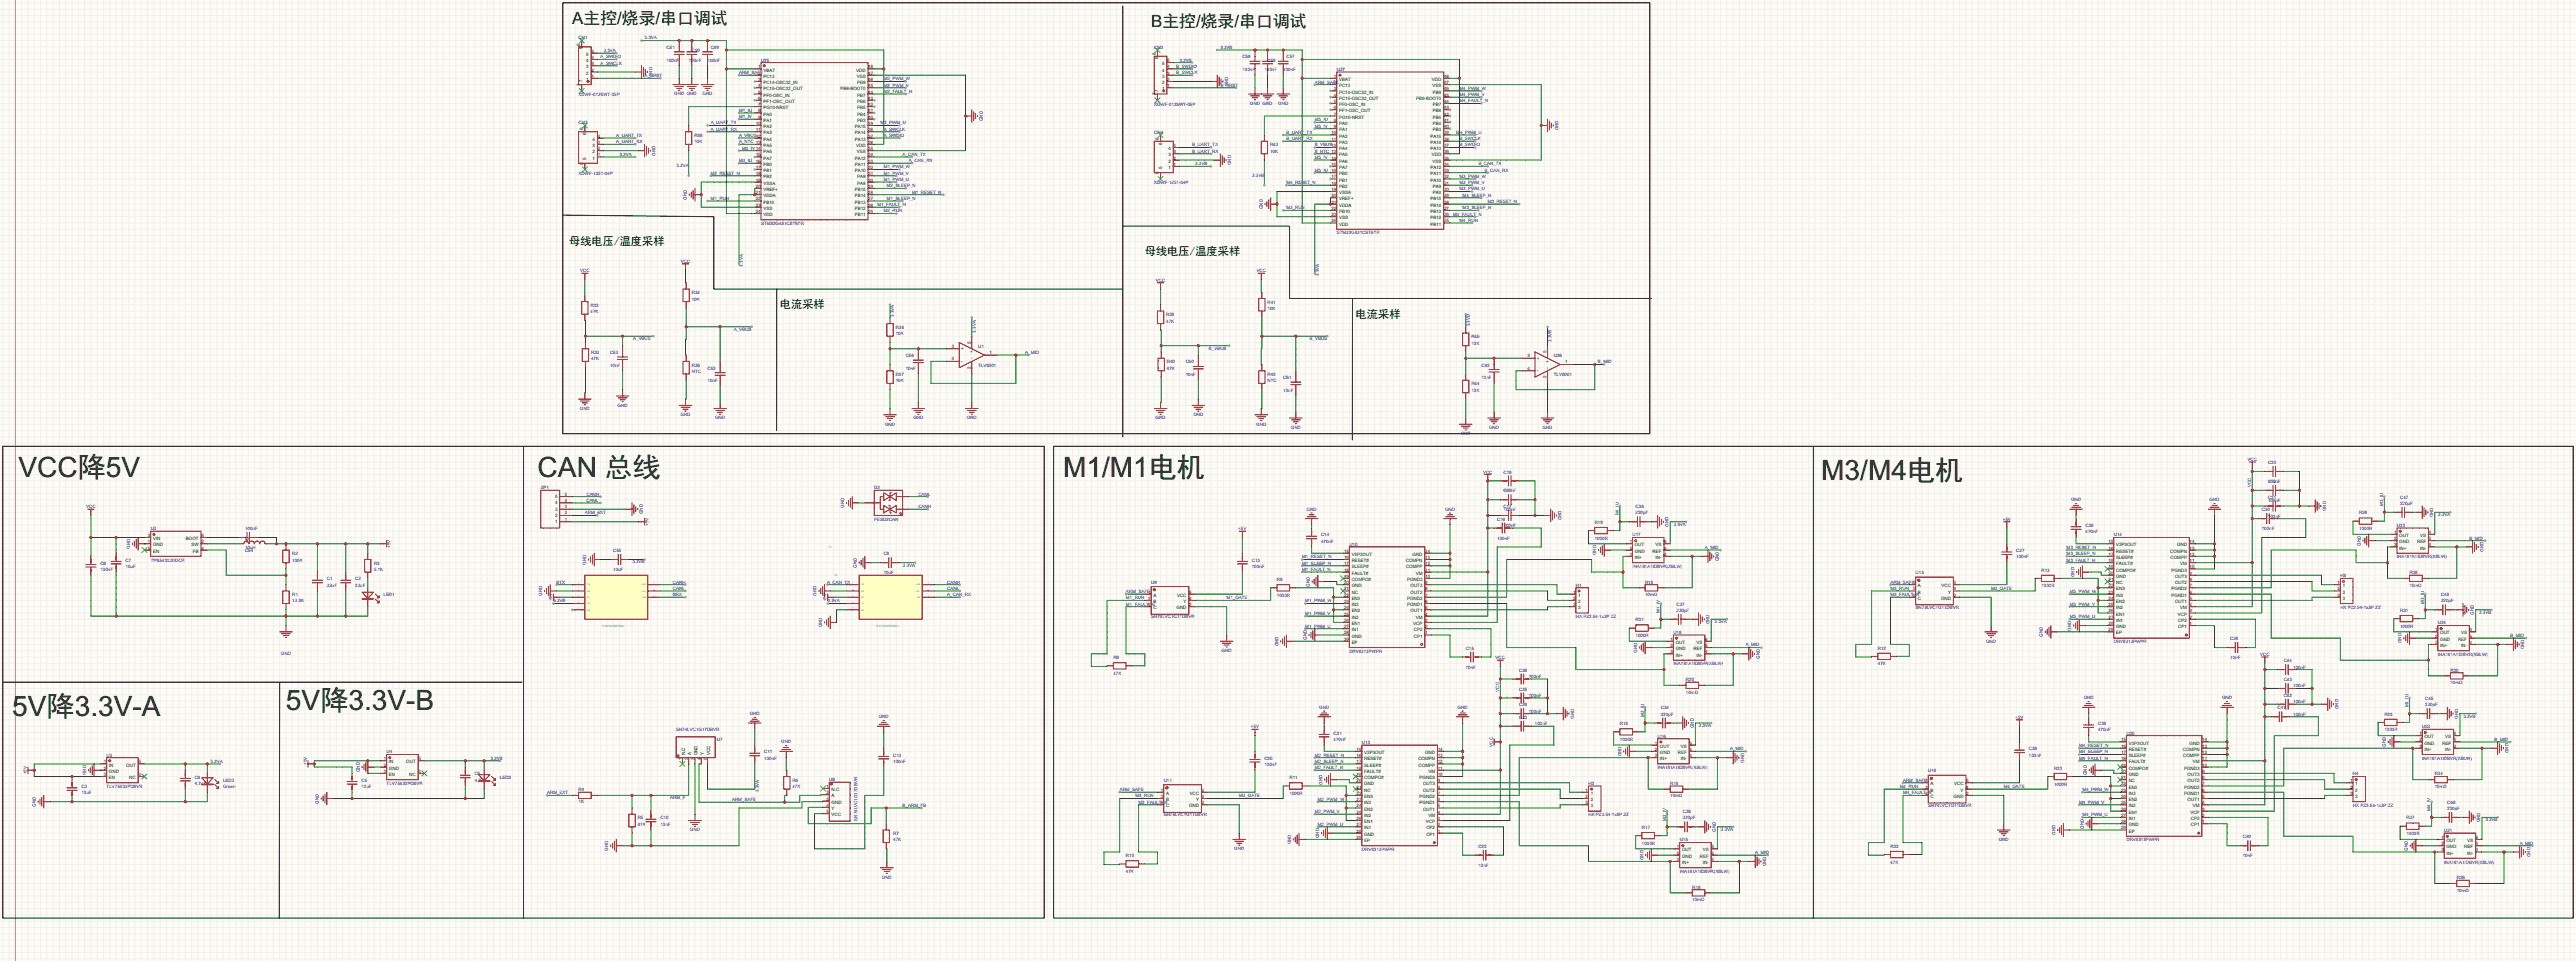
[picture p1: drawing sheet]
<svg xmlns="http://www.w3.org/2000/svg" width="1040mm" height="388mm" viewBox="0 0 1040 388" stroke-linecap="round" stroke-linejoin="round" font-family="sans-serif">
<defs><g id="words">
<g font-size="11.3">
<text x="7.5" y="192.7">V</text>
<text x="15.1" y="192.7">C</text>
<text x="23.2" y="192.7">C</text>
<text x="31.4" y="192.7">降</text>
<text x="42.8" y="192.7">5</text>
<text x="49.1" y="192.7">V</text>
<text x="217" y="192.7">C</text>
<text x="225.2" y="192.7">A</text>
<text x="232.8" y="192.7">N</text>
<text x="244.1" y="192.7">总</text>
<text x="255.5" y="192.7">线</text>
<text x="429.1" y="192.7">M</text>
<text x="438.6" y="192.7">1</text>
<text x="444.9" y="192.7">/</text>
<text x="448" y="192.7">M</text>
<text x="457.5" y="192.7">1</text>
<text x="463.8" y="192.7">电</text>
<text x="475.1" y="192.7">机</text>
<text x="735.2" y="194">M</text>
<text x="744.7" y="194">3</text>
<text x="751" y="194">/</text>
<text x="754.1" y="194">M</text>
<text x="763.6" y="194">4</text>
<text x="769.9" y="194">电</text>
<text x="781.2" y="194">机</text>
<text x="115.4" y="286.7">5</text>
<text x="121.8" y="286.7">V</text>
<text x="129.3" y="286.7">降</text>
<text x="140.7" y="286.7">3</text>
<text x="147" y="286.7">.</text>
<text x="150.1" y="286.7">3</text>
<text x="156.4" y="286.7">V</text>
<text x="164" y="286.7">-</text>
<text x="167.8" y="286.7">B</text>
<text x="5" y="289.3">5</text>
<text x="11.3" y="289.3">V</text>
<text x="18.8" y="289.3">降</text>
<text x="30.2" y="289.3">3</text>
<text x="36.5" y="289.3">.</text>
<text x="39.6" y="289.3">3</text>
<text x="45.9" y="289.3">V</text>
<text x="53.5" y="289.3">-</text>
<text x="57.3" y="289.3">A</text>
</g>
<g font-size="6.8">
<text x="231" y="9.7">A</text>
<text x="235.5" y="9.7">主控</text>
<text x="249.2" y="9.7">/</text>
<text x="251" y="9.7">烧</text>
<text x="257.9" y="9.7">录</text>
<text x="264.7" y="9.7">/</text>
<text x="266.5" y="9.7">串</text>
<text x="273.3" y="9.7">口调</text>
<text x="287" y="9.7">试</text>
<text x="464.7" y="10.9">B</text>
<text x="469.2" y="10.9">主控</text>
<text x="482.8" y="10.9">/</text>
<text x="484.7" y="10.9">烧</text>
<text x="491.5" y="10.9">录</text>
<text x="498.3" y="10.9">/</text>
<text x="500.2" y="10.9">串</text>
<text x="507" y="10.9">口调</text>
<text x="520.6" y="10.9">试</text>
</g>
<g font-size="4.5">
<text x="229.7" y="99.1">母线电压/温度采样</text>
<text x="462.2" y="102.9">母线电压/温度采样</text>
<text x="314.8" y="124.5">电流采样</text>
<text x="547.2" y="128.3">电流采样</text>
</g>
<g font-size="1.8" fill="#000080">
<text x="233.6" y="15.9">CN1</text>
<text x="269.1" y="19.8">C51</text>
<text x="279.3" y="21">C50</text>
<text x="286.9" y="19.8">C49</text>
<text x="466" y="19.8">CN3</text>
<text x="501.5" y="23.6">C59</text>
<text x="519.3" y="23.6">C57</text>
<text x="307.2" y="24.8">U25</text>
<text x="511.7" y="24.8">C58</text>
<text x="539.6" y="28.6">U27</text>
<text x="233.6" y="50.2">CN2</text>
<text x="280.3" y="55.3">R36</text>
<text x="466" y="54">CN4</text>
<text x="512.7" y="59.1">R43</text>
<text x="279.3" y="118.8">R34</text>
<text x="238.4" y="123.9">R32</text>
<text x="511.7" y="122.6">R41</text>
<text x="470.8" y="127.7">R39</text>
<text x="361.6" y="132.8">R38</text>
<text x="594" y="136.6">R45</text>
<text x="238.6" y="142.9">R33</text>
<text x="246.3" y="142.9">C52</text>
<text x="394.8" y="140.4">U1</text>
<text x="279.3" y="148">R35</text>
<text x="285.6" y="149.3">C53</text>
<text x="365.6" y="144.2">C56</text>
<text x="394.8" y="148">TLV9001</text>
<text x="471" y="146.8">R40</text>
<text x="478.7" y="146.8">C60</text>
<text x="598" y="148">C62</text>
<text x="627.3" y="144.2">U26</text>
<text x="361.6" y="151.8">R37</text>
<text x="511.7" y="151.8">R42</text>
<text x="518" y="153.1">C61</text>
<text x="594" y="155.6">R44</text>
<text x="627.3" y="151.8">TLV9001</text>
<text x="606.9" y="191.2">C19</text>
<text x="915.5" y="187.4">C33</text>
<text x="218.3" y="197.6">ZP1</text>
<text x="352.9" y="197.6">D2</text>
<text x="915.5" y="195">C32</text>
<text x="606.9" y="198.8">C18</text>
<text x="915.5" y="201.4">C31</text>
<text x="968.9" y="201.4">C47</text>
<text x="606.9" y="205.2">C17</text>
<text x="660.3" y="205.2">C36</text>
<text x="913" y="206.4">C30</text>
<text x="952.4" y="207.7">R29</text>
<text x="60.8" y="214.1">U2</text>
<text x="604.4" y="210.3">C16</text>
<text x="643.8" y="211.5">R19</text>
<text x="841.9" y="212.8">C28</text>
<text x="967.6" y="212.8">U23</text>
<text x="98.9" y="217.9">L1</text>
<text x="533.3" y="216.6">C14</text>
<text x="544.7" y="220.4">U10</text>
<text x="659" y="216.6">U17</text>
<text x="853.3" y="216.6">U14</text>
<text x="50.7" y="226.8">C7</text>
<text x="98.9" y="223">C54</text>
<text x="118" y="224.2">R2</text>
<text x="247.5" y="223">C55</text>
<text x="356.7" y="224.2">C9</text>
<text x="505.3" y="226.8">C13</text>
<text x="813.9" y="223">C27</text>
<text x="40.5" y="228">C8</text>
<text x="151" y="228">R3</text>
<text x="773.3" y="231.8">U13</text>
<text x="824.1" y="230.8">R13</text>
<text x="944.8" y="233.1">H3</text>
<text x="972.7" y="231.8">R28</text>
<text x="132" y="234.4">C1</text>
<text x="143.4" y="234.4">C2</text>
<text x="464.7" y="235.7">U9</text>
<text x="515.5" y="234.6">R9</text>
<text x="636.1" y="236.9">H1</text>
<text x="664.1" y="235.7">R18</text>
<text x="118" y="240.7">R1</text>
<text x="154.8" y="240.7">LED1</text>
<text x="676.8" y="244.5">C37</text>
<text x="985.4" y="240.7">C48</text>
<text x="660.3" y="250.9">R21</text>
<text x="968.9" y="247.1">R31</text>
<text x="675.5" y="256">U18</text>
<text x="984.1" y="252.2">U24</text>
<text x="591.7" y="262.3">C15</text>
<text x="758.1" y="262.3">R12</text>
<text x="900.3" y="258.5">C29</text>
<text x="449.5" y="266.1">R8</text>
<text x="921.9" y="267.4">C44</text>
<text x="613.3" y="271.2">C26</text>
<text x="680.6" y="275">R20</text>
<text x="921.9" y="275">C43</text>
<text x="989.2" y="271.2">R30</text>
<text x="613.3" y="278.8">C25</text>
<text x="921.9" y="281.4">C42</text>
<text x="613.3" y="285.2">C24</text>
<text x="670.4" y="286.5">C34</text>
<text x="919.4" y="286.5">C41</text>
<text x="979" y="282.6">C45</text>
<text x="613.3" y="290.3">C23</text>
<text x="653.9" y="292.8">R15</text>
<text x="847" y="292.8">C39</text>
<text x="962.5" y="289">R25</text>
<text x="289.4" y="299.2">U7</text>
<text x="538.4" y="296.6">C21</text>
<text x="669.2" y="297.9">U16</text>
<text x="858.4" y="296.6">U20</text>
<text x="977.8" y="294.1">U22</text>
<text x="43.1" y="305.5">U3</text>
<text x="156.1" y="304.2">U4</text>
<text x="308.5" y="304.2">C11</text>
<text x="360.6" y="305.5">C12</text>
<text x="549.8" y="300.4">U12</text>
<text x="819" y="303">C38</text>
<text x="510.4" y="306.8">C20</text>
<text x="778.4" y="311.9">U19</text>
<text x="829.2" y="310.8">R23</text>
<text x="78.6" y="314.4">C4</text>
<text x="90" y="315.7">LED2</text>
<text x="145.9" y="315.7">C5</text>
<text x="191.6" y="313.1">C6</text>
<text x="201.8" y="314.4">LED3</text>
<text x="319.9" y="315.7">R6</text>
<text x="334.8" y="315.4">U8</text>
<text x="469.8" y="315.7">U11</text>
<text x="520.6" y="314.7">R11</text>
<text x="641.2" y="316.9">H2</text>
<text x="674.2" y="316.9">R14</text>
<text x="949.8" y="313.1">H4</text>
<text x="982.9" y="313.1">R24</text>
<text x="32.9" y="318.2">C3</text>
<text x="233.6" y="319.2">R4</text>
<text x="679.3" y="328.4">C35</text>
<text x="987.9" y="324.6">C46</text>
<text x="257.4" y="330.9">R5</text>
<text x="266.6" y="330.9">C10</text>
<text x="662.8" y="334.7">R17</text>
<text x="971.4" y="330.9">R27</text>
<text x="986.7" y="336">U21</text>
<text x="360.6" y="337.3">R7</text>
<text x="678.1" y="339.8">U15</text>
<text x="905.4" y="338.5">C40</text>
<text x="454.5" y="346.1">R10</text>
<text x="596.8" y="342.3">C22</text>
<text x="763.1" y="342.3">R22</text>
<text x="683.1" y="358.8">R16</text>
<text x="991.7" y="355">R26</text>
</g>
<g font-size="1.8" fill="#00f">
<text x="260.2" y="15.9">3.3VA</text>
<text x="242.4" y="23.6">A_SWDIO</text>
<text x="243.7" y="21">3.3VA</text>
<text x="492.6" y="19.8">3.3VB</text>
<text x="242.4" y="26.1">A_SWCLK</text>
<text x="269.1" y="24.8">100nF</text>
<text x="278" y="24.8">100nF</text>
<text x="285.6" y="24.8">100nF</text>
<text x="298.3" y="29.9">ARM_SAFE</text>
<text x="474.9" y="27.4">B_SWDIO</text>
<text x="474.9" y="29.9">B_SWCLK</text>
<text x="476.1" y="24.8">3.3VB</text>
<text x="501.5" y="28.6">100nF</text>
<text x="510.4" y="28.6">100nF</text>
<text x="518" y="28.6">100nF</text>
<text x="260.2" y="31.2">A_NRST</text>
<text x="263.3" y="31.1" transform="rotate(-90 263.3 31.1)">GND</text>
<text x="356.7" y="35">M2_PWM_V</text>
<text x="356.7" y="32.5">M2_PWM_W</text>
<text x="492.6" y="35">B_NRST</text>
<text x="495.8" y="34.9" transform="rotate(-90 495.8 34.9)">GND</text>
<text x="530.7" y="33.7">ARM_SAFE</text>
<text x="233.6" y="38.8">XDWF-0125WT-05P</text>
<text x="272.2" y="38.6">GND GND</text>
<text x="283.6" y="38.6">GND</text>
<text x="356.7" y="37.5">M2_FAULT_N</text>
<text x="589.2" y="38.8">M4_PWM_V</text>
<text x="589.2" y="36.3">M4_PWM_W</text>
<text x="589.2" y="41.3">M4_FAULT_N</text>
<text x="298.3" y="45.2">M1_IU</text>
<text x="298.3" y="47.7">M1_IV</text>
<text x="466" y="42.6">XDWF-0125WT-05P</text>
<text x="504.6" y="42.4">GND</text>
<text x="509.7" y="42.4">GND</text>
<text x="516" y="42.4">GND</text>
<text x="286.9" y="50.2">A_UART_TX</text>
<text x="286.9" y="52.8">A_UART_RX</text>
<text x="355.5" y="50.2">M2_PWM_U</text>
<text x="356.7" y="52.8">A_SWCLK</text>
<text x="396.7" y="48.9" transform="rotate(-90 396.7 48.9)">GND</text>
<text x="530.7" y="49">M3_IU</text>
<text x="530.7" y="51.5">M3_IV</text>
<text x="629.1" y="52.7" transform="rotate(-90 629.1 52.7)">GND</text>
<text x="248.8" y="55.3">A_UART_TX</text>
<text x="248.8" y="57.9">A_UART_RX</text>
<text x="280.3" y="57.9">10K</text>
<text x="298.3" y="55.3">A_VBUS12</text>
<text x="298.3" y="57.9">A_NTC 13</text>
<text x="356.7" y="55.3">A_SWDIO</text>
<text x="481.2" y="59.1">B_UART_TX</text>
<text x="519.3" y="54">B_UART_TX</text>
<text x="519.3" y="56.6">B_UART_RX</text>
<text x="530.7" y="59.1">B_VBUS12</text>
<text x="587.9" y="54">M4_PWM_U</text>
<text x="589.2" y="59.1">B_SWDIO</text>
<text x="589.2" y="56.6">B_SWCLK</text>
<text x="250.1" y="62.9">3.3VA</text>
<text x="264.6" y="62.8" transform="rotate(-90 264.6 62.8)">GND</text>
<text x="298.3" y="65.5">M2_IU</text>
<text x="299.6" y="60.4">M2_IV14</text>
<text x="364.4" y="62.9">A_CAN_TX</text>
<text x="366.9" y="65.5">A_CAN_RX</text>
<text x="481.2" y="61.7">B_UART_RX</text>
<text x="512.7" y="61.7">10K</text>
<text x="530.7" y="61.7">B_NTC</text>
<text x="530.7" y="64.2">M3_IV</text>
<text x="233.6" y="70.6">XDWF-1251-04P</text>
<text x="273.1" y="67.5">3.3VA</text>
<text x="286.9" y="70.6">M2_RESET_N</text>
<text x="356.7" y="70.6">M1_PWM_V</text>
<text x="356.7" y="68">M1_PWM_W</text>
<text x="482.5" y="66.7">3.3VB</text>
<text x="497" y="66.7" transform="rotate(-90 497 66.7)">GND</text>
<text x="505.5" y="71.3">3.3VB</text>
<text x="530.7" y="69.3">M3_IU</text>
<text x="589.2" y="71.8">M3_PWM_W</text>
<text x="596.8" y="66.7">B_CAN_TX</text>
<text x="599.3" y="69.3">B_CAN_RX</text>
<text x="356.7" y="73.1">M1_PWM_U</text>
<text x="358" y="75.6">M2_SLEEP_N</text>
<text x="466" y="74.4">XDWF-1251-04P</text>
<text x="519.3" y="74.4">M4_RESET_N</text>
<text x="589.2" y="76.9">M3_PWM_U</text>
<text x="589.2" y="74.4">M3_PWM_V</text>
<text x="277.3" y="80.6" transform="rotate(-90 277.3 80.6)">GND</text>
<text x="286.9" y="80.7">M1_RUN</text>
<text x="354.2" y="83.3">M1_FAULT_N</text>
<text x="358" y="80.7">M1_SLEEP_N</text>
<text x="368.2" y="78.2">M1_RESET_N</text>
<text x="590.4" y="79.4">M4_SLEEP_N</text>
<text x="600.6" y="82">M3_RESET_N</text>
<text x="356.7" y="85.8">M2_RUN</text>
<text x="509.7" y="84.4" transform="rotate(-90 509.7 84.4)">GND</text>
<text x="519.3" y="84.5">M3_RUN</text>
<text x="586.6" y="87.1">M3_FAULT_N</text>
<text x="589.2" y="89.6">M4_RUN</text>
<text x="590.4" y="84.5">M3_SLEEP_N</text>
<text x="307.2" y="90.9">STM32G431CBT6TR</text>
<text x="539.6" y="94.7">STM32G431CBT6TR</text>
<text x="274.8" y="106.1">VCC</text>
<text x="299.9" y="107.7" transform="rotate(-90 299.9 107.7)">3.3VA</text>
<text x="234.2" y="109.9">VCC</text>
<text x="466.6" y="113.7">VCC</text>
<text x="507.2" y="109.9">VCC</text>
<text x="532.3" y="111.5" transform="rotate(-90 532.3 111.5)">3.3VA</text>
<text x="279.3" y="121.4">10K</text>
<text x="511.7" y="125.2">10K</text>
<text x="238.4" y="126.4">47K</text>
<text x="360.9" y="128" transform="rotate(-90 360.9 128)">3.3VA</text>
<text x="470.8" y="130.2">47K</text>
<text x="593.3" y="131.8" transform="rotate(-90 593.3 131.8)">3.3VB</text>
<text x="255.6" y="137.4">A_VBUS</text>
<text x="296.2" y="133.6">A_VBUS</text>
<text x="361.6" y="135.3">10K</text>
<text x="393.9" y="134.4" transform="rotate(-90 393.9 134.4)">3.3VA</text>
<text x="528.7" y="137.4">B_VBUS</text>
<text x="413.9" y="142.9">A_MID</text>
<text x="488" y="141.2">B_VBUS</text>
<text x="594" y="139.1">10K</text>
<text x="626.3" y="138.2" transform="rotate(-90 626.3 138.2)">3.3VB</text>
<text x="238.6" y="145.5">47K</text>
<text x="246.3" y="148">10nF</text>
<text x="365.6" y="149.3">10nF</text>
<text x="471" y="149.3">47K</text>
<text x="645" y="146.8">B_MID</text>
<text x="279.3" y="150.6">NTC</text>
<text x="285.6" y="154.4">10nF</text>
<text x="361.6" y="154.4">10K</text>
<text x="478.7" y="151.8">10nF</text>
<text x="511.7" y="154.4">NTC</text>
<text x="598" y="153.1">10nF</text>
<text x="518" y="158.2">10nF</text>
<text x="594" y="158.2">10K</text>
<text x="234.1" y="165.6">GND</text>
<text x="249.3" y="164.3">GND</text>
<text x="274.7" y="168.1">GND</text>
<text x="288.7" y="169.4">GND</text>
<text x="357.3" y="171.9">GND</text>
<text x="368.7" y="169.4">GND</text>
<text x="390.3" y="169.4">GND</text>
<text x="466.5" y="169.4">GND</text>
<text x="481.7" y="168.1">GND</text>
<text x="507.1" y="171.9">GND</text>
<text x="521.1" y="173.2">GND</text>
<text x="601.1" y="173.2">GND</text>
<text x="622.7" y="173.2">GND</text>
<text x="589.7" y="175.7">GND</text>
<text x="598.7" y="191.2">VCC</text>
<text x="907.3" y="186.1">VCC</text>
<text x="908.8" y="196.7" transform="rotate(-90 908.8 196.7)">VCC</text>
<text x="915.5" y="195">100nF</text>
<text x="236.7" y="200.1">CANH</text>
<text x="236.7" y="202.6">CANL</text>
<text x="370.7" y="200.1">CANL</text>
<text x="606.9" y="198.8">100nF</text>
<text x="836.1" y="202.4">GND</text>
<text x="891.9" y="202.4">GND</text>
<text x="915.5" y="202.6">100nF</text>
<text x="968.9" y="203.9">220pF</text>
<text x="34.8" y="205.2">VCC</text>
<text x="236.1" y="207.7">ARM_EXT</text>
<text x="259.5" y="207.6" transform="rotate(-90 259.5 207.6)">GND</text>
<text x="340.8" y="205.1" transform="rotate(-90 340.8 205.1)">GND</text>
<text x="370.7" y="205.2">CANH</text>
<text x="527.4" y="206.2">GND</text>
<text x="583.3" y="206.2">GND</text>
<text x="606.9" y="206.4">100nF</text>
<text x="653.5" y="208.2" transform="rotate(-90 653.5 208.2)">M1_IU</text>
<text x="660.3" y="207.7">220pF</text>
<text x="915.5" y="209">100nF</text>
<text x="939" y="206.4" transform="rotate(-90 939 206.4)">GND</text>
<text x="962.1" y="204.3" transform="rotate(-90 962.1 204.3)">M3_IU</text>
<text x="982.2" y="208.9" transform="rotate(-90 982.2 208.9)">GND</text>
<text x="984.3" y="208.5">3.3VA</text>
<text x="98.9" y="214.1">100nF</text>
<text x="261.8" y="212.3" transform="rotate(-90 261.8 212.3)">+5V</text>
<text x="352.9" y="210.3">PESD2CAN</text>
<text x="499.9" y="214.1">+5V</text>
<text x="606.9" y="212.8">100nF</text>
<text x="630.4" y="210.2" transform="rotate(-90 630.4 210.2)">GND</text>
<text x="673.6" y="212.7" transform="rotate(-90 673.6 212.7)">GND</text>
<text x="675.7" y="212.3">3.3VA</text>
<text x="808.5" y="210.3">+5V</text>
<text x="841.9" y="215.3">470nF</text>
<text x="913" y="214.1">100nF</text>
<text x="952.4" y="214.1">1000R</text>
<text x="52.5" y="221.6" transform="rotate(-90 52.5 221.6)">GND</text>
<text x="98.9" y="221.7">10uH</text>
<text x="157.7" y="221.2" transform="rotate(-90 157.7 221.2)">+5V</text>
<text x="533.3" y="219.1">470nF</text>
<text x="604.4" y="217.9">100nF</text>
<text x="643.8" y="217.9">1000R</text>
<text x="688.2" y="221.7">A_MID</text>
<text x="834.3" y="221.7">M3_RESET_N</text>
<text x="953" y="220.3" transform="rotate(-90 953 220.3)">GND</text>
<text x="996.8" y="217.9">B_MID</text>
<text x="60.8" y="226.8">TPS54302DDCR</text>
<text x="118" y="226.8">100K</text>
<text x="236.7" y="227.9" transform="rotate(-90 236.7 227.9)">GND</text>
<text x="255.3" y="227.5">3.3VB</text>
<text x="525.7" y="225.5">M1_RESET_N</text>
<text x="644.3" y="224.1" transform="rotate(-90 644.3 224.1)">GND</text>
<text x="693.9" y="226.7" transform="rotate(-90 693.9 226.7)">GND</text>
<text x="813.9" y="225.5">100nF</text>
<text x="834.3" y="224.2">M3_SLEEP_N</text>
<text x="834.3" y="226.8">M3_FAULT_N</text>
<text x="967.6" y="225.5">INA181A1IDBVR(XBLW)</text>
<text x="1002.5" y="222.9" transform="rotate(-90 1002.5 222.9)">GND</text>
<text x="40.5" y="230.6">100nF</text>
<text x="50.7" y="229.3">10uF</text>
<text x="151" y="230.6">5.1K</text>
<text x="247.5" y="230.6">10uF</text>
<text x="345.9" y="229.2" transform="rotate(-90 345.9 229.2)">GND</text>
<text x="356.7" y="231.8">10uF</text>
<text x="364.5" y="228.8">3.3VA</text>
<text x="505.3" y="229.3">100nF</text>
<text x="525.7" y="228">M1_SLEEP_N</text>
<text x="525.7" y="230.6">M1_FAULT_N</text>
<text x="659" y="229.3">INA181A1IDBVR(XBLW)</text>
<text x="837.4" y="233" transform="rotate(-90 837.4 233)">GND</text>
<text x="132" y="236.9">22uF</text>
<text x="143.4" y="236.9">22uF</text>
<text x="224.7" y="235.7">BTX</text>
<text x="271.7" y="235.7">CANH</text>
<text x="271.7" y="238.2">CANL</text>
<text x="333.9" y="235.7">A_CAN_TX</text>
<text x="382.4" y="235.7">CANH</text>
<text x="382.4" y="238.2">CANL</text>
<text x="454.5" y="239.5">ARM_SAFE1</text>
<text x="528.8" y="236.8" transform="rotate(-90 528.8 236.8)">GND</text>
<text x="763.1" y="235.7">ARM_SAFE1</text>
<text x="763.1" y="238.2">M3_RUN</text>
<text x="803.8" y="238.2">M3_GATE</text>
<text x="824.1" y="237.2">1000R</text>
<text x="835.5" y="239.5">M3_PWM_W</text>
<text x="972.7" y="236.9">10mΩ</text>
<text x="118" y="243.3">13.3K</text>
<text x="218.9" y="240.6" transform="rotate(-90 218.9 240.6)">GND</text>
<text x="223" y="242.8" transform="rotate(-90 223 242.8)">+5V</text>
<text x="223.4" y="243.3">3.3VB</text>
<text x="271.7" y="240.7">BRX</text>
<text x="329.6" y="240.6" transform="rotate(-90 329.6 240.6)">GND</text>
<text x="333.7" y="242.8" transform="rotate(-90 333.7 242.8)">+5V</text>
<text x="334.1" y="243.3">3.3VA</text>
<text x="382.4" y="240.7">A_CAN_RX</text>
<text x="454.5" y="242">M1_RUN</text>
<text x="454.5" y="244.5">M1_FAULT_N</text>
<text x="495.2" y="242">M1_GATE</text>
<text x="515.5" y="241">1000R</text>
<text x="526.9" y="243.3">M1_PWM_W</text>
<text x="664.1" y="240.7">10mΩ</text>
<text x="763.1" y="240.7">M3_FAULT_N</text>
<text x="773.3" y="245.8">SN74LVC1G11DBVR</text>
<text x="835.5" y="244.5">M3_PWM_V</text>
<text x="944.8" y="245.8">HX PZ2.54-1x3P ZZ</text>
<text x="978.6" y="243.7" transform="rotate(-90 978.6 243.7)">M3_IU</text>
<text x="985.4" y="243.3">220pF</text>
<text x="464.7" y="249.6">SN74LVC1G11DBVR</text>
<text x="526.9" y="248.4">M1_PWM_V</text>
<text x="636.1" y="249.6">HX PZ2.54-1x3P ZZ</text>
<text x="670" y="247.5" transform="rotate(-90 670 247.5)">M1_IV</text>
<text x="676.8" y="247.1">220pF</text>
<text x="692.2" y="251.7">3.3VA</text>
<text x="835.5" y="249.6">M3_PWM_U</text>
<text x="998.7" y="248.3" transform="rotate(-90 998.7 248.3)">GND</text>
<text x="1000.8" y="247.9">3.3VB</text>
<text x="331.9" y="253.3" transform="rotate(-90 331.9 253.3)">GND</text>
<text x="526.9" y="253.4">M1_PWM_U</text>
<text x="660.3" y="257.2">1000R</text>
<text x="690.1" y="252.1" transform="rotate(-90 690.1 252.1)">GND</text>
<text x="824.7" y="257.2" transform="rotate(-90 824.7 257.2)">GND</text>
<text x="836.1" y="254.6" transform="rotate(-90 836.1 254.6)">GND</text>
<text x="968.9" y="253.4">1000R</text>
<text x="1013.3" y="257.2">B_MID</text>
<text x="493.2" y="263.3">GND</text>
<text x="516.1" y="261" transform="rotate(-90 516.1 261)">GND</text>
<text x="527.5" y="258.4" transform="rotate(-90 527.5 258.4)">GND</text>
<text x="544.7" y="263.6">DRV8313PWPR</text>
<text x="660.9" y="263.5" transform="rotate(-90 660.9 263.5)">GND</text>
<text x="704.7" y="261.1">A_MID</text>
<text x="801.8" y="259.5">GND</text>
<text x="853.3" y="259.8">DRV8313PWPR</text>
<text x="969.5" y="259.7" transform="rotate(-90 969.5 259.7)">GND</text>
<text x="1019" y="262.2" transform="rotate(-90 1019 262.2)">GND</text>
<text x="113.4" y="264.6">GND</text>
<text x="591.7" y="269.9">10nF</text>
<text x="603.7" y="266.1">VCC</text>
<text x="675.5" y="268.7">INA181A1IDBVR(XBLW)</text>
<text x="710.4" y="266" transform="rotate(-90 710.4 266)">GND</text>
<text x="758.1" y="268.7">47K</text>
<text x="900.3" y="266.1">10nF</text>
<text x="912.4" y="264.9">VCC</text>
<text x="925.7" y="269.9">100nF</text>
<text x="984.1" y="264.9">INA181A1IDBVR(XBLW)</text>
<text x="449.5" y="272.5">47K</text>
<text x="617.1" y="273.8">100nF</text>
<text x="605.2" y="279.3" transform="rotate(-90 605.2 279.3)">VCC</text>
<text x="617.1" y="281.4">100nF</text>
<text x="680.6" y="280.1">10mΩ</text>
<text x="925.7" y="277.6">100nF</text>
<text x="989.2" y="276.3">10mΩ</text>
<text x="532.5" y="286.2">GND</text>
<text x="588.4" y="286.2">GND</text>
<text x="617.1" y="287.7">100nF</text>
<text x="841.1" y="282.4">GND</text>
<text x="897" y="282.4">GND</text>
<text x="925.7" y="283.9">100nF</text>
<text x="944.1" y="286.4" transform="rotate(-90 944.1 286.4)">GND</text>
<text x="972.3" y="285.6" transform="rotate(-90 972.3 285.6)">M4_IU</text>
<text x="979" y="285.2">220pF</text>
<text x="302.7" y="288.7">GND</text>
<text x="354.7" y="290">GND</text>
<text x="619.6" y="292.8">100nF</text>
<text x="635.5" y="290.2" transform="rotate(-90 635.5 290.2)">GND</text>
<text x="663.6" y="289.4" transform="rotate(-90 663.6 289.4)">M2_IU</text>
<text x="670.4" y="289">220pF</text>
<text x="683.7" y="294" transform="rotate(-90 683.7 294)">GND</text>
<text x="685.8" y="293.6">3.3VA</text>
<text x="813.6" y="290.3">+5V</text>
<text x="925.7" y="289">100nF</text>
<text x="992.3" y="290.2" transform="rotate(-90 992.3 290.2)">GND</text>
<text x="994.4" y="289.8">3.3VB</text>
<text x="272.9" y="295.3">SN74LVC1G17DBVR</text>
<text x="505" y="294.1">+5V</text>
<text x="538.4" y="299.2">470nF</text>
<text x="653.9" y="299.2">1000R</text>
<text x="847" y="295.3">470nF</text>
<text x="962.5" y="295.3">1000R</text>
<text x="1007" y="299.2">B_MID</text>
<text x="315.4" y="300.2">GND</text>
<text x="530.7" y="305.5">M2_RESET_N</text>
<text x="602.7" y="301.5" transform="rotate(-90 602.7 301.5)">VCC</text>
<text x="654.5" y="305.4" transform="rotate(-90 654.5 305.4)">GND</text>
<text x="698.4" y="303">A_MID</text>
<text x="819" y="305.5">100nF</text>
<text x="839.3" y="304.2">M4_SLEEP_N</text>
<text x="839.3" y="301.7">M4_RESET_N</text>
<text x="963.1" y="301.6" transform="rotate(-90 963.1 301.6)">GND</text>
<text x="1012.6" y="304.1" transform="rotate(-90 1012.6 304.1)">GND</text>
<text x="85" y="308">3.3VA</text>
<text x="123.9" y="308.9" transform="rotate(-90 123.9 308.9)">+5V</text>
<text x="145.2" y="311.8" transform="rotate(-90 145.2 311.8)">GND</text>
<text x="198" y="306.8">3.3VB</text>
<text x="308.5" y="306.8">100nF</text>
<text x="360.6" y="308">100nF</text>
<text x="510.4" y="309.3">100nF</text>
<text x="530.7" y="308">M2_SLEEP_N</text>
<text x="530.7" y="310.6">M2_FAULT_N</text>
<text x="669.2" y="310.6">INA181A1IDBVR(XBLW)</text>
<text x="704" y="308" transform="rotate(-90 704 308)">GND</text>
<text x="839.3" y="306.8">M4_FAULT_N</text>
<text x="977.8" y="306.8">INA181A1IDBVR(XBLW)</text>
<text x="10.9" y="312.7" transform="rotate(-90 10.9 312.7)">+5V</text>
<text x="34.7" y="313" transform="rotate(-90 34.7 313)">GND</text>
<text x="78.6" y="316.9">4.7uF</text>
<text x="156.1" y="316.9">TLV75533PDBVR</text>
<text x="191.6" y="315.7">4.7uF</text>
<text x="533.9" y="316.8" transform="rotate(-90 533.9 316.8)">GND</text>
<text x="768.2" y="315.7">ARM_SAFE1</text>
<text x="829.2" y="317.2">1000R</text>
<text x="842.5" y="313" transform="rotate(-90 842.5 313)">GND</text>
<text x="32.9" y="320.7">10uF</text>
<text x="43.1" y="318.2">TLV75533PDBVR</text>
<text x="90" y="318.2">Green</text>
<text x="145.9" y="318.2">10uF</text>
<text x="220.9" y="320.7">ARM_EXT</text>
<text x="270.6" y="322.8">ARM_F</text>
<text x="295.5" y="323.5">ARM_SAFE</text>
<text x="306.3" y="319.8" transform="rotate(-90 306.3 319.8)">3.3VA</text>
<text x="319.9" y="318.2">47K</text>
<text x="452" y="319.5">ARM_SAFE</text>
<text x="458.3" y="322">M2_RUN</text>
<text x="500.3" y="322">M2_GATE</text>
<text x="520.6" y="321">1000R</text>
<text x="532" y="323.3">M2_PWM_W</text>
<text x="674.2" y="322">10mΩ</text>
<text x="767" y="318.2">M4_RUN</text>
<text x="768.2" y="320.7">M4_FAULT_N</text>
<text x="808.9" y="318.2">M4_GATE</text>
<text x="840.6" y="319.5">M4_PWM_W</text>
<text x="982.9" y="318.2">10mΩ</text>
<text x="14.4" y="325.7" transform="rotate(-90 14.4 325.7)">GND</text>
<text x="128.7" y="324.5" transform="rotate(-90 128.7 324.5)">GND</text>
<text x="233.6" y="324.3">1K</text>
<text x="364.4" y="325.8">B_ARM_FB</text>
<text x="459.6" y="324.6">M2_FAULT_N</text>
<text x="469.8" y="329.6">SN74LVC1G11DBVR</text>
<text x="530.7" y="328.4">M2_PWM_V</text>
<text x="641.2" y="329.6">HX PZ2.54-1x3P ZZ</text>
<text x="778.4" y="325.8">SN74LVC1G11DBVR</text>
<text x="839.3" y="324.6">M4_PWM_V</text>
<text x="840.6" y="329.6">M4_PWM_U</text>
<text x="949.8" y="325.8">HX PZ2.54-1x3P ZZ</text>
<text x="981.1" y="327.5" transform="rotate(-90 981.1 327.5)">M4_IV</text>
<text x="987.9" y="327.1">220pF</text>
<text x="257.4" y="333.4">47K</text>
<text x="266.6" y="333.4">10nF</text>
<text x="278.5" y="335.7">GND</text>
<text x="346.1" y="331.3" transform="rotate(-90 346.1 331.3)">SN74LVC1G17DBVR</text>
<text x="532" y="333.4">M2_PWM_U</text>
<text x="672.5" y="331.3" transform="rotate(-90 672.5 331.3)">M2_IV</text>
<text x="679.3" y="330.9">220pF</text>
<text x="692.6" y="335.9" transform="rotate(-90 692.6 335.9)">GND</text>
<text x="694.7" y="335.5">3.3VA</text>
<text x="841.2" y="334.6" transform="rotate(-90 841.2 334.6)">GND</text>
<text x="1001.2" y="332.1" transform="rotate(-90 1001.2 332.1)">GND</text>
<text x="1003.3" y="331.7">3.3VB</text>
<text x="360.6" y="339.8">47K</text>
<text x="521.2" y="341" transform="rotate(-90 521.2 341)">GND</text>
<text x="532.6" y="338.4" transform="rotate(-90 532.6 338.4)">GND</text>
<text x="662.8" y="341.1">1000R</text>
<text x="806.8" y="339.5">GND</text>
<text x="829.8" y="337.2" transform="rotate(-90 829.8 337.2)">GND</text>
<text x="858.4" y="339.8">DRV8313PWPR</text>
<text x="971.4" y="337.3">1000R</text>
<text x="1017.1" y="341.1">A_MID</text>
<text x="245.6" y="343.5" transform="rotate(-90 245.6 343.5)">GND</text>
<text x="498.2" y="343.4">GND</text>
<text x="549.8" y="343.6">DRV8313PWPR</text>
<text x="663.4" y="347.3" transform="rotate(-90 663.4 347.3)">GND</text>
<text x="708.5" y="344.9">A_MID</text>
<text x="905.4" y="346.1">10nF</text>
<text x="972" y="343.5" transform="rotate(-90 972 343.5)">GND</text>
<text x="1021.5" y="346.1" transform="rotate(-90 1021.5 346.1)">GND</text>
<text x="454.5" y="352.5">47K</text>
<text x="596.8" y="350">10nF</text>
<text x="678.1" y="352.5">INA181A1IDBVR(XBLW)</text>
<text x="712.9" y="349.9" transform="rotate(-90 712.9 349.9)">GND</text>
<text x="763.1" y="348.7">47K</text>
<text x="986.7" y="348.7">INA181A1IDBVR(XBLW)</text>
<text x="356" y="354.8">GND</text>
<text x="683.1" y="363.9">10mΩ</text>
<text x="991.7" y="360.1">10mΩ</text>
</g>
<g font-size="1.8">
<text x="234.1" y="18.4" transform="rotate(-90 234.1 18.4)">6</text>
<text x="235.2" y="20" transform="rotate(-90 235.2 20)">6</text>
<text x="236.7" y="22.5">5</text>
<text x="238.8" y="23.8">4</text>
<text x="238.8" y="21.3">5</text>
<text x="466.5" y="22.2" transform="rotate(-90 466.5 22.2)">6</text>
<text x="467.6" y="23.8" transform="rotate(-90 467.6 23.8)">6</text>
<text x="236.7" y="27.6">3</text>
<text x="236.7" y="25.1">4</text>
<text x="238.8" y="28.9">2</text>
<text x="238.8" y="26.3">3</text>
<text x="306.1" y="27.6">1</text>
<text x="308.2" y="28.9">VBAT</text>
<text x="345.6" y="28.9">VDD</text>
<text x="350.5" y="27.6">48</text>
<text x="469.1" y="28.9">4</text>
<text x="469.1" y="26.3">5</text>
<text x="471.2" y="27.6">4</text>
<text x="471.2" y="25.1">5</text>
<text x="234.1" y="34.7" transform="rotate(-90 234.1 34.7)">7</text>
<text x="235.2" y="33.2" transform="rotate(-90 235.2 33.2)">7</text>
<text x="236.7" y="32.7">1</text>
<text x="236.7" y="30.1">2</text>
<text x="238.8" y="31.4">1</text>
<text x="306.1" y="30.1">2</text>
<text x="306.1" y="32.7">3</text>
<text x="306.1" y="35.2">4</text>
<text x="308.2" y="31.4">PC13</text>
<text x="308.2" y="34">PC14-OSC32_IN</text>
<text x="345.8" y="31.4">VSS</text>
<text x="346" y="34">PB9</text>
<text x="350.5" y="35.2">45</text>
<text x="350.5" y="32.7">46</text>
<text x="350.5" y="30.1">47</text>
<text x="469.1" y="34">2</text>
<text x="469.1" y="31.4">3</text>
<text x="471.2" y="35.2">1</text>
<text x="471.2" y="32.7">2</text>
<text x="471.2" y="30.1">3</text>
<text x="538.5" y="31.4">1</text>
<text x="538.5" y="34">2</text>
<text x="540.6" y="32.7">VBAT</text>
<text x="540.6" y="35.2">PC13</text>
<text x="578" y="32.7">VDD</text>
<text x="578.2" y="35.2">VSS</text>
<text x="582.9" y="34">47</text>
<text x="582.9" y="31.4">48</text>
<text x="306.1" y="37.8">5</text>
<text x="306.1" y="40.3">6</text>
<text x="308.2" y="36.5">PC15-OSC32_OUT</text>
<text x="308.2" y="39">PF0-OSC_IN</text>
<text x="308.2" y="41.6">PF1-OSC_OUT</text>
<text x="339.3" y="36.5">PB8-BOOT0</text>
<text x="346" y="41.6">PB6</text>
<text x="346" y="39">PB7</text>
<text x="350.5" y="40.3">43</text>
<text x="350.5" y="37.8">44</text>
<text x="466.5" y="38.5" transform="rotate(-90 466.5 38.5)">7</text>
<text x="467.6" y="37" transform="rotate(-90 467.6 37)">7</text>
<text x="469.1" y="36.5">1</text>
<text x="538.5" y="36.5">3</text>
<text x="538.5" y="39">4</text>
<text x="538.5" y="41.6">5</text>
<text x="540.6" y="37.8">PC14-OSC32_IN</text>
<text x="540.6" y="40.3">PC15-OSC32_OUT</text>
<text x="571.7" y="40.3">PB8-BOOT0</text>
<text x="578.4" y="37.8">PB9</text>
<text x="582.9" y="41.6">44</text>
<text x="582.9" y="39">45</text>
<text x="582.9" y="36.5">46</text>
<text x="306.1" y="42.8">7</text>
<text x="306.1" y="45.4">8</text>
<text x="306.1" y="47.9">9</text>
<text x="308.2" y="44.1">PG10-NRST</text>
<text x="308.2" y="46.7">PA0</text>
<text x="346" y="46.7">PB4</text>
<text x="346" y="44.1">PB5</text>
<text x="350.5" y="47.9">40</text>
<text x="350.5" y="45.4">41</text>
<text x="350.5" y="42.8">42</text>
<text x="538.5" y="44.1">6</text>
<text x="538.5" y="46.7">7</text>
<text x="540.6" y="42.8">PF0-OSC_IN</text>
<text x="540.6" y="45.4">PF1-OSC_OUT</text>
<text x="540.6" y="47.9">PG10-NRST</text>
<text x="578.4" y="47.9">PB5</text>
<text x="578.4" y="45.4">PB6</text>
<text x="578.4" y="42.8">PB7</text>
<text x="582.9" y="46.7">42</text>
<text x="582.9" y="44.1">43</text>
<text x="235.4" y="52.6" transform="rotate(-90 235.4 52.6)">6</text>
<text x="305.1" y="50.5">10</text>
<text x="305.1" y="53">11</text>
<text x="308.2" y="49.2">PA1</text>
<text x="308.2" y="51.7">PA2</text>
<text x="345" y="51.7">PA15</text>
<text x="346" y="49.2">PB3</text>
<text x="350.5" y="53">38</text>
<text x="350.5" y="50.5">39</text>
<text x="538.5" y="49.2">8</text>
<text x="538.5" y="51.7">9</text>
<text x="540.6" y="50.5">PA0</text>
<text x="540.6" y="53">PA1</text>
<text x="578.4" y="53">PB3</text>
<text x="578.4" y="50.5">PB4</text>
<text x="582.9" y="51.7">40</text>
<text x="582.9" y="49.2">41</text>
<text x="236.7" y="54.7" transform="rotate(-90 236.7 54.7)">6</text>
<text x="239.2" y="56.8">4</text>
<text x="239.2" y="59.4">3</text>
<text x="241.3" y="55.5">4</text>
<text x="241.3" y="58.1">3</text>
<text x="308.2" y="54.3">PA3</text>
<text x="308.2" y="56.8">PA4</text>
<text x="308.2" y="59.4">PA5</text>
<text x="345" y="56.8">PA13</text>
<text x="345" y="54.3">PA14</text>
<text x="345.6" y="59.4">VDD</text>
<text x="350.5" y="58.1">36</text>
<text x="350.5" y="55.5">37</text>
<text x="467.8" y="56.4" transform="rotate(-90 467.8 56.4)">6</text>
<text x="469.1" y="58.5" transform="rotate(-90 469.1 58.5)">6</text>
<text x="473.7" y="59.4">4</text>
<text x="537.5" y="54.3">10</text>
<text x="537.5" y="56.8">11</text>
<text x="540.6" y="55.5">PA2</text>
<text x="540.6" y="58.1">PA3</text>
<text x="577.4" y="58.1">PA14</text>
<text x="577.4" y="55.5">PA15</text>
<text x="582.9" y="59.4">37</text>
<text x="582.9" y="56.8">38</text>
<text x="582.9" y="54.3">39</text>
<text x="236.7" y="64.5" transform="rotate(-90 236.7 64.5)">5</text>
<text x="239.2" y="61.9">2</text>
<text x="239.2" y="64.4">1</text>
<text x="241.3" y="60.6">2</text>
<text x="241.3" y="63.2">1</text>
<text x="305.1" y="63.2">15</text>
<text x="305.1" y="65.7">16</text>
<text x="308.2" y="61.9">PA6</text>
<text x="308.2" y="64.4">PA7</text>
<text x="345" y="64.4">PA12</text>
<text x="345.8" y="61.9">VSS</text>
<text x="350.5" y="65.7">33</text>
<text x="350.5" y="63.2">34</text>
<text x="350.5" y="60.6">35</text>
<text x="471.6" y="60.6">4</text>
<text x="471.6" y="63.2">3</text>
<text x="471.6" y="65.7">2</text>
<text x="473.7" y="61.9">3</text>
<text x="473.7" y="64.4">2</text>
<text x="537.5" y="61.9">13</text>
<text x="537.5" y="64.4">14</text>
<text x="540.6" y="60.6">PA4</text>
<text x="540.6" y="63.2">PA5</text>
<text x="540.6" y="65.7">PA6</text>
<text x="577.4" y="60.6">PA13</text>
<text x="578" y="63.2">VDD</text>
<text x="578.2" y="65.7">VSS</text>
<text x="582.9" y="64.4">35</text>
<text x="582.9" y="61.9">36</text>
<text x="235.4" y="66.6" transform="rotate(-90 235.4 66.6)">5</text>
<text x="305.1" y="68.2">17</text>
<text x="305.1" y="70.8">18</text>
<text x="308.2" y="67">PB0</text>
<text x="308.2" y="69.5">PB1</text>
<text x="345" y="69.5">PA10</text>
<text x="345" y="67">PA11</text>
<text x="350.5" y="70.8">31</text>
<text x="350.5" y="68.2">32</text>
<text x="467.8" y="70.4" transform="rotate(-90 467.8 70.4)">5</text>
<text x="469.1" y="68.3" transform="rotate(-90 469.1 68.3)">5</text>
<text x="471.6" y="68.2">1</text>
<text x="473.7" y="67">1</text>
<text x="537.5" y="67">15</text>
<text x="537.5" y="69.5">16</text>
<text x="540.6" y="68.2">PA7</text>
<text x="540.6" y="70.8">PB0</text>
<text x="577.4" y="70.8">PA11</text>
<text x="577.4" y="68.2">PA12</text>
<text x="582.9" y="69.5">33</text>
<text x="582.9" y="67">34</text>
<text x="305.1" y="73.3">19</text>
<text x="305.1" y="75.9">20</text>
<text x="308.2" y="72.1">PB2</text>
<text x="308.2" y="74.6">VSSA</text>
<text x="308.2" y="77.1">VREF+</text>
<text x="345" y="77.1">PB15</text>
<text x="346" y="74.6">PA8</text>
<text x="346" y="72.1">PA9</text>
<text x="350.5" y="75.9">29</text>
<text x="350.5" y="73.3">30</text>
<text x="537.5" y="72.1">17</text>
<text x="537.5" y="74.6">18</text>
<text x="537.5" y="77.1">19</text>
<text x="540.6" y="73.3">PB1</text>
<text x="540.6" y="75.9">PB2</text>
<text x="577.4" y="73.3">PA10</text>
<text x="578.4" y="75.9">PA9</text>
<text x="582.9" y="77.1">30</text>
<text x="582.9" y="74.6">31</text>
<text x="582.9" y="72.1">32</text>
<text x="305.1" y="78.4">21</text>
<text x="305.1" y="80.9">22</text>
<text x="305.1" y="83.5">23</text>
<text x="308.2" y="79.7">VDDA</text>
<text x="308.2" y="82.2">PB10</text>
<text x="345" y="82.2">PB13</text>
<text x="345" y="79.7">PB14</text>
<text x="350.5" y="83.5">26</text>
<text x="350.5" y="80.9">27</text>
<text x="350.5" y="78.4">28</text>
<text x="537.5" y="79.7">20</text>
<text x="537.5" y="82.2">21</text>
<text x="540.6" y="78.4">VSSA</text>
<text x="540.6" y="80.9">VREF+</text>
<text x="540.6" y="83.5">VDDA</text>
<text x="577.4" y="83.5">PB14</text>
<text x="577.4" y="80.9">PB15</text>
<text x="578.4" y="78.4">PA8</text>
<text x="582.9" y="82.2">28</text>
<text x="582.9" y="79.7">29</text>
<text x="305.1" y="86">24</text>
<text x="308.2" y="84.8">VSS</text>
<text x="308.2" y="87.3">VDD</text>
<text x="345" y="87.3">PB11</text>
<text x="345" y="84.8">PB12</text>
<text x="350.5" y="86">25</text>
<text x="537.5" y="84.8">22</text>
<text x="537.5" y="87.3">23</text>
<text x="537.5" y="89.8">24</text>
<text x="540.6" y="86">PB10</text>
<text x="540.6" y="88.6">VSS</text>
<text x="577.4" y="88.6">PB12</text>
<text x="577.4" y="86">PB13</text>
<text x="582.9" y="89.8">25</text>
<text x="582.9" y="87.3">26</text>
<text x="582.9" y="84.8">27</text>
<text x="540.6" y="91.1">VDD</text>
<text x="577.4" y="91.1">PB11</text>
<text x="384.2" y="140.4">3</text>
<text x="388" y="141.4">+</text>
<text x="391.9" y="138.8" transform="rotate(-90 391.9 138.8)">5</text>
<text x="392.9" y="142.7" transform="rotate(-90 392.9 142.7)">+</text>
<text x="399.4" y="142.9">1</text>
<text x="624.3" y="142.6" transform="rotate(-90 624.3 142.6)">5</text>
<text x="384.2" y="145.5">4</text>
<text x="388" y="146.5">-</text>
<text x="391.9" y="149" transform="rotate(-90 391.9 149)">2</text>
<text x="392.9" y="145.2" transform="rotate(-90 392.9 145.2)">-</text>
<text x="616.6" y="144.2">3</text>
<text x="616.6" y="149.3">4</text>
<text x="620.4" y="145.2">+</text>
<text x="625.3" y="149" transform="rotate(-90 625.3 149)">-</text>
<text x="625.3" y="146.5" transform="rotate(-90 625.3 146.5)">+</text>
<text x="631.8" y="146.8">1</text>
<text x="620.4" y="150.3">-</text>
<text x="624.3" y="152.8" transform="rotate(-90 624.3 152.8)">2</text>
<text x="224.2" y="203.7">4</text>
<text x="224.2" y="201.1">5</text>
<text x="228" y="202.6">4</text>
<text x="228" y="200.1">5</text>
<text x="224.2" y="208.7">2</text>
<text x="224.2" y="206.2">3</text>
<text x="228" y="207.7">2</text>
<text x="228" y="205.2">3</text>
<text x="224.2" y="211.3">1</text>
<text x="228" y="210.3">1</text>
<text x="966.5" y="215.6">1</text>
<text x="980.4" y="215.6">6</text>
<text x="59.7" y="219.4">1</text>
<text x="59.7" y="216.8">3</text>
<text x="59.7" y="221.9">5</text>
<text x="61.8" y="220.6">GND</text>
<text x="61.8" y="218.1">VIN</text>
<text x="75.1" y="218.1">BOOT</text>
<text x="77.3" y="220.6">SW</text>
<text x="81.3" y="219.4">2</text>
<text x="81.3" y="221.9">4</text>
<text x="81.3" y="216.8">6</text>
<text x="657.9" y="219.4">1</text>
<text x="657.9" y="221.9">2</text>
<text x="659.9" y="220.6">OUT</text>
<text x="668.3" y="220.6">VS</text>
<text x="671.8" y="221.9">5</text>
<text x="671.8" y="219.4">6</text>
<text x="851.2" y="219.4">15</text>
<text x="851.2" y="221.9">16</text>
<text x="854.3" y="220.6">V3P3OUT</text>
<text x="878.8" y="220.6">GND</text>
<text x="883.9" y="221.9">13</text>
<text x="883.9" y="219.4">14</text>
<text x="966.5" y="218.1">2</text>
<text x="966.5" y="220.6">3</text>
<text x="968.6" y="216.8">OUT</text>
<text x="968.6" y="219.4">GND</text>
<text x="968.6" y="221.9">IN+</text>
<text x="975.7" y="219.4">REF</text>
<text x="977" y="221.9">IN-</text>
<text x="977" y="216.8">VS</text>
<text x="980.4" y="220.6">4</text>
<text x="980.4" y="218.1">5</text>
<text x="61.8" y="223.2">EN</text>
<text x="77.9" y="223.2">FB</text>
<text x="542.6" y="223.2">15</text>
<text x="542.6" y="225.7">16</text>
<text x="545.6" y="224.5">V3P3OUT</text>
<text x="545.6" y="227">RESET#</text>
<text x="567.5" y="227">COMPN</text>
<text x="570.2" y="224.5">GND</text>
<text x="575.3" y="225.7">13</text>
<text x="575.3" y="223.2">14</text>
<text x="657.9" y="224.5">3</text>
<text x="659.9" y="223.2">GND</text>
<text x="659.9" y="225.7">IN+</text>
<text x="667.1" y="223.2">REF</text>
<text x="668.3" y="225.7">IN-</text>
<text x="671.8" y="224.5">4</text>
<text x="851.2" y="224.5">17</text>
<text x="851.2" y="227">18</text>
<text x="854.3" y="223.2">RESET#</text>
<text x="854.3" y="225.7">SLEEP#</text>
<text x="876.1" y="223.2">COMPN</text>
<text x="876.2" y="225.7">COMPP</text>
<text x="883.9" y="227">11</text>
<text x="883.9" y="224.5">12</text>
<text x="542.6" y="228.3">17</text>
<text x="542.6" y="230.8">18</text>
<text x="542.6" y="233.3">19</text>
<text x="545.6" y="229.5">SLEEP#</text>
<text x="545.6" y="232.1">FAULT#</text>
<text x="567.6" y="229.5">COMPP</text>
<text x="571.5" y="232.1">VM</text>
<text x="575.3" y="233.3">10</text>
<text x="575.3" y="230.8">11</text>
<text x="575.3" y="228.3">12</text>
<text x="851.2" y="229.5">19</text>
<text x="851.2" y="232.1">20</text>
<text x="854.3" y="228.3">FAULT#</text>
<text x="854.3" y="230.8">COMPO#</text>
<text x="854.3" y="233.3">GND</text>
<text x="876.6" y="230.8">PGND3</text>
<text x="878" y="233.3">OUT3</text>
<text x="880.1" y="228.3">VM</text>
<text x="883.9" y="232.1">9</text>
<text x="883.9" y="229.5">10</text>
<text x="480.1" y="239.7">5</text>
<text x="542.6" y="235.9">20</text>
<text x="542.6" y="238.4">21</text>
<text x="545.6" y="234.6">COMPO#</text>
<text x="545.6" y="237.2">GND</text>
<text x="545.6" y="239.7">NC</text>
<text x="568" y="234.6">PGND3</text>
<text x="569.4" y="239.7">OUT2</text>
<text x="569.4" y="237.2">OUT3</text>
<text x="575.3" y="238.4">8</text>
<text x="575.3" y="235.9">9</text>
<text x="635" y="239.7">1</text>
<text x="772.2" y="238.4">3</text>
<text x="774.2" y="237.2">A</text>
<text x="774.2" y="239.7">B</text>
<text x="783.8" y="237.2">VCC</text>
<text x="786.4" y="239.7">Y</text>
<text x="788.7" y="238.4">4</text>
<text x="788.7" y="235.9">5</text>
<text x="851.2" y="234.6">21</text>
<text x="851.2" y="237.2">22</text>
<text x="851.2" y="239.7">23</text>
<text x="854.3" y="235.9">NC</text>
<text x="854.3" y="238.4">EN3</text>
<text x="876.6" y="238.4">PGND2</text>
<text x="878" y="235.9">OUT2</text>
<text x="883.9" y="239.7">6</text>
<text x="883.9" y="237.2">7</text>
<text x="883.9" y="234.6">8</text>
<text x="943.6" y="235.9">1</text>
<text x="943.6" y="238.4">2</text>
<text x="945.7" y="237.2">1</text>
<text x="945.7" y="239.7">2</text>
<text x="463.6" y="242.2">3</text>
<text x="463.6" y="244.8">6</text>
<text x="465.6" y="241">A</text>
<text x="465.6" y="243.5">B</text>
<text x="475.2" y="241">VCC</text>
<text x="477.8" y="243.5">Y</text>
<text x="480.1" y="244.8">2</text>
<text x="480.1" y="242.2">4</text>
<text x="542.6" y="241">22</text>
<text x="542.6" y="243.5">23</text>
<text x="545.6" y="242.2">EN3</text>
<text x="545.6" y="244.8">IN3</text>
<text x="568" y="244.8">PGND1</text>
<text x="568" y="242.2">PGND2</text>
<text x="575.3" y="243.5">6</text>
<text x="575.3" y="241">7</text>
<text x="635" y="242.2">2</text>
<text x="635" y="244.8">3</text>
<text x="637.1" y="241">1</text>
<text x="637.1" y="243.5">2</text>
<text x="772.2" y="241">6</text>
<text x="774.2" y="242.2">C</text>
<text x="783.6" y="242.2">GND</text>
<text x="788.7" y="241">2</text>
<text x="851.2" y="242.2">24</text>
<text x="851.2" y="244.8">25</text>
<text x="854.3" y="241">IN3</text>
<text x="854.3" y="243.5">EN2</text>
<text x="876.6" y="241">PGND1</text>
<text x="878" y="243.5">OUT1</text>
<text x="883.9" y="244.8">4</text>
<text x="883.9" y="242.2">5</text>
<text x="943.6" y="241">3</text>
<text x="945.7" y="242.2">3</text>
<text x="465.6" y="246">C</text>
<text x="475" y="246">GND</text>
<text x="542.6" y="246">24</text>
<text x="542.6" y="248.6">25</text>
<text x="542.6" y="251.1">26</text>
<text x="545.6" y="247.3">EN2</text>
<text x="545.6" y="249.9">IN2</text>
<text x="569.4" y="247.3">OUT1</text>
<text x="571.5" y="249.9">VM</text>
<text x="575.3" y="251.1">3</text>
<text x="575.3" y="248.6">4</text>
<text x="575.3" y="246">5</text>
<text x="637.1" y="246">3</text>
<text x="851.2" y="247.3">26</text>
<text x="851.2" y="249.9">27</text>
<text x="854.3" y="246">IN2</text>
<text x="854.3" y="248.6">EN1</text>
<text x="854.3" y="251.1">IN1</text>
<text x="879.1" y="248.6">VCP</text>
<text x="879.3" y="251.1">CP2</text>
<text x="880.1" y="246">VM</text>
<text x="883.9" y="249.9">2</text>
<text x="883.9" y="247.3">3</text>
<text x="542.6" y="253.7">27</text>
<text x="542.6" y="256.2">28</text>
<text x="545.6" y="252.4">EN1</text>
<text x="545.6" y="254.9">IN1</text>
<text x="545.6" y="257.5">GND</text>
<text x="570.5" y="252.4">VCP</text>
<text x="570.7" y="257.5">CP1</text>
<text x="570.7" y="254.9">CP2</text>
<text x="575.3" y="256.2">1</text>
<text x="575.3" y="253.7">2</text>
<text x="851.2" y="252.4">28</text>
<text x="851.2" y="254.9">29</text>
<text x="854.3" y="253.7">GND</text>
<text x="854.3" y="256.2">EP</text>
<text x="879.3" y="253.7">CP1</text>
<text x="883.9" y="252.4">1</text>
<text x="983" y="254.9">1</text>
<text x="983" y="257.5">2</text>
<text x="985.1" y="256.2">OUT</text>
<text x="993.5" y="256.2">VS</text>
<text x="996.9" y="257.5">5</text>
<text x="996.9" y="254.9">6</text>
<text x="542.6" y="258.7">29</text>
<text x="545.6" y="260">EP</text>
<text x="674.4" y="258.7">1</text>
<text x="674.4" y="261.3">2</text>
<text x="674.4" y="263.8">3</text>
<text x="676.5" y="260">OUT</text>
<text x="676.5" y="262.6">GND</text>
<text x="683.6" y="262.6">REF</text>
<text x="684.9" y="260">VS</text>
<text x="688.3" y="263.8">4</text>
<text x="688.3" y="261.3">5</text>
<text x="688.3" y="258.7">6</text>
<text x="983" y="260">3</text>
<text x="985.1" y="258.7">GND</text>
<text x="985.1" y="261.3">IN+</text>
<text x="992.3" y="258.7">REF</text>
<text x="993.5" y="261.3">IN-</text>
<text x="996.9" y="260">4</text>
<text x="676.5" y="265.1">IN+</text>
<text x="684.9" y="265.1">IN-</text>
<text x="856.2" y="299.4">15</text>
<text x="889" y="299.4">14</text>
<text x="976.6" y="296.8">1</text>
<text x="976.6" y="299.4">2</text>
<text x="978.7" y="298.1">OUT</text>
<text x="987.1" y="298.1">VS</text>
<text x="990.6" y="299.4">5</text>
<text x="990.6" y="296.8">6</text>
<text x="276.5" y="305" transform="rotate(-90 276.5 305)">N.C</text>
<text x="279.1" y="305" transform="rotate(-90 279.1 305)">A</text>
<text x="281.6" y="305" transform="rotate(-90 281.6 305)">GND</text>
<text x="284.1" y="305" transform="rotate(-90 284.1 305)">Y</text>
<text x="286.7" y="305" transform="rotate(-90 286.7 305)">VCC</text>
<text x="547.6" y="303.2">15</text>
<text x="547.6" y="305.7">16</text>
<text x="550.7" y="304.5">V3P3OUT</text>
<text x="575.3" y="304.5">GND</text>
<text x="580.4" y="305.7">13</text>
<text x="580.4" y="303.2">14</text>
<text x="668" y="300.7">1</text>
<text x="668" y="303.2">2</text>
<text x="668" y="305.7">3</text>
<text x="670.1" y="301.9">OUT</text>
<text x="670.1" y="304.5">GND</text>
<text x="677.3" y="304.5">REF</text>
<text x="678.5" y="301.9">VS</text>
<text x="682" y="305.7">4</text>
<text x="682" y="303.2">5</text>
<text x="682" y="300.7">6</text>
<text x="856.2" y="301.9">16</text>
<text x="856.2" y="304.5">17</text>
<text x="859.3" y="300.7">V3P3OUT</text>
<text x="859.3" y="303.2">RESET#</text>
<text x="859.3" y="305.7">SLEEP#</text>
<text x="881.2" y="303.2">COMPN</text>
<text x="881.3" y="305.7">COMPP</text>
<text x="883.9" y="300.7">GND</text>
<text x="889" y="304.5">12</text>
<text x="889" y="301.9">13</text>
<text x="976.6" y="301.9">3</text>
<text x="978.7" y="300.7">GND</text>
<text x="978.7" y="303.2">IN+</text>
<text x="985.9" y="300.7">REF</text>
<text x="987.1" y="303.2">IN-</text>
<text x="990.6" y="301.9">4</text>
<text x="41.9" y="308.3">1</text>
<text x="41.9" y="310.8">2</text>
<text x="44" y="309.5">IN</text>
<text x="51" y="309.5">OUT</text>
<text x="55.9" y="308.3">5</text>
<text x="154.9" y="307">1</text>
<text x="154.9" y="309.5">2</text>
<text x="157" y="308.3">IN</text>
<text x="157" y="310.8">GND</text>
<text x="164" y="308.3">OUT</text>
<text x="168.9" y="307">5</text>
<text x="275.3" y="307.1" transform="rotate(-90 275.3 307.1)">1</text>
<text x="277.8" y="307.1" transform="rotate(-90 277.8 307.1)">2</text>
<text x="280.3" y="307.1" transform="rotate(-90 280.3 307.1)">3</text>
<text x="282.9" y="307.1" transform="rotate(-90 282.9 307.1)">4</text>
<text x="285.4" y="307.1" transform="rotate(-90 285.4 307.1)">5</text>
<text x="547.6" y="308.3">17</text>
<text x="547.6" y="310.8">18</text>
<text x="550.7" y="307">RESET#</text>
<text x="550.7" y="309.5">SLEEP#</text>
<text x="572.6" y="307">COMPN</text>
<text x="572.7" y="309.5">COMPP</text>
<text x="580.4" y="310.8">11</text>
<text x="580.4" y="308.3">12</text>
<text x="670.1" y="307">IN+</text>
<text x="678.5" y="307">IN-</text>
<text x="856.2" y="307">18</text>
<text x="856.2" y="309.5">19</text>
<text x="859.3" y="308.3">FAULT#</text>
<text x="859.3" y="310.8">COMPO#</text>
<text x="881.7" y="310.8">PGND3</text>
<text x="885.2" y="308.3">VM</text>
<text x="889" y="309.5">10</text>
<text x="889" y="307">11</text>
<text x="41.9" y="313.4">3</text>
<text x="44" y="312.1">GND</text>
<text x="44" y="314.6">EN</text>
<text x="52.2" y="314.6">NC</text>
<text x="55.9" y="313.4">4</text>
<text x="154.9" y="312.1">3</text>
<text x="157" y="313.4">EN</text>
<text x="165.2" y="313.4">NC</text>
<text x="168.9" y="312.1">4</text>
<text x="547.6" y="313.4">19</text>
<text x="547.6" y="315.9">20</text>
<text x="550.7" y="312.1">FAULT#</text>
<text x="550.7" y="314.6">COMPO#</text>
<text x="550.7" y="317.2">GND</text>
<text x="573.1" y="314.6">PGND3</text>
<text x="574.5" y="317.2">OUT3</text>
<text x="576.6" y="312.1">VM</text>
<text x="580.4" y="315.9">9</text>
<text x="580.4" y="313.4">10</text>
<text x="779.3" y="317.2">A</text>
<text x="788.9" y="317.2">VCC</text>
<text x="793.7" y="315.9">5</text>
<text x="856.2" y="312.1">20</text>
<text x="856.2" y="314.6">21</text>
<text x="856.2" y="317.2">22</text>
<text x="859.3" y="313.4">GND</text>
<text x="859.3" y="315.9">NC</text>
<text x="883.1" y="315.9">OUT2</text>
<text x="883.1" y="313.4">OUT3</text>
<text x="889" y="317.2">7</text>
<text x="889" y="314.6">8</text>
<text x="889" y="312.1">9</text>
<text x="948.7" y="315.9">1</text>
<text x="950.8" y="317.2">1</text>
<text x="333.6" y="318.2">1</text>
<text x="333.6" y="320.7">2</text>
<text x="333.6" y="323.3">3</text>
<text x="335.7" y="319.5">N.C</text>
<text x="335.7" y="322">A</text>
<text x="468.6" y="319.7">1</text>
<text x="468.6" y="322.2">3</text>
<text x="470.7" y="321">A</text>
<text x="470.7" y="323.5">B</text>
<text x="480.2" y="321">VCC</text>
<text x="482.9" y="323.5">Y</text>
<text x="485.1" y="322.2">4</text>
<text x="485.1" y="319.7">5</text>
<text x="547.6" y="318.4">21</text>
<text x="547.6" y="321">22</text>
<text x="547.6" y="323.5">23</text>
<text x="550.7" y="319.7">NC</text>
<text x="550.7" y="322.2">EN3</text>
<text x="573.1" y="322.2">PGND2</text>
<text x="574.5" y="319.7">OUT2</text>
<text x="580.4" y="323.5">6</text>
<text x="580.4" y="321">7</text>
<text x="580.4" y="318.4">8</text>
<text x="640.1" y="319.7">1</text>
<text x="640.1" y="322.2">2</text>
<text x="642.2" y="321">1</text>
<text x="642.2" y="323.5">2</text>
<text x="777.2" y="318.4">3</text>
<text x="777.2" y="321">6</text>
<text x="779.3" y="319.7">B</text>
<text x="779.3" y="322.2">C</text>
<text x="788.7" y="322.2">GND</text>
<text x="791.5" y="319.7">Y</text>
<text x="793.7" y="321">2</text>
<text x="793.7" y="318.4">4</text>
<text x="856.2" y="319.7">23</text>
<text x="856.2" y="322.2">24</text>
<text x="859.3" y="318.4">EN3</text>
<text x="859.3" y="321">IN3</text>
<text x="859.3" y="323.5">EN2</text>
<text x="881.7" y="321">PGND1</text>
<text x="881.7" y="318.4">PGND2</text>
<text x="883.1" y="323.5">OUT1</text>
<text x="889" y="322.2">5</text>
<text x="889" y="319.7">6</text>
<text x="948.7" y="318.4">2</text>
<text x="948.7" y="321">3</text>
<text x="950.8" y="319.7">2</text>
<text x="950.8" y="322.2">3</text>
<text x="333.6" y="325.8">4</text>
<text x="333.6" y="328.3">5</text>
<text x="335.7" y="324.5">GND</text>
<text x="335.7" y="327.1">Y</text>
<text x="335.7" y="329.6">VCC</text>
<text x="468.6" y="324.8">6</text>
<text x="470.7" y="326.1">C</text>
<text x="480" y="326.1">GND</text>
<text x="485.1" y="324.8">2</text>
<text x="547.6" y="326.1">24</text>
<text x="547.6" y="328.6">25</text>
<text x="550.7" y="324.8">IN3</text>
<text x="550.7" y="327.3">EN2</text>
<text x="550.7" y="329.9">IN2</text>
<text x="573.1" y="324.8">PGND1</text>
<text x="574.5" y="327.3">OUT1</text>
<text x="576.6" y="329.9">VM</text>
<text x="580.4" y="328.6">4</text>
<text x="580.4" y="326.1">5</text>
<text x="640.1" y="324.8">3</text>
<text x="642.2" y="326.1">3</text>
<text x="856.2" y="324.8">25</text>
<text x="856.2" y="327.3">26</text>
<text x="856.2" y="329.9">27</text>
<text x="859.3" y="326.1">IN2</text>
<text x="859.3" y="328.6">EN1</text>
<text x="884.2" y="328.6">VCP</text>
<text x="885.2" y="326.1">VM</text>
<text x="889" y="329.9">2</text>
<text x="889" y="327.3">3</text>
<text x="889" y="324.8">4</text>
<text x="547.6" y="331.1">26</text>
<text x="547.6" y="333.7">27</text>
<text x="550.7" y="332.4">EN1</text>
<text x="550.7" y="334.9">IN1</text>
<text x="575.6" y="332.4">VCP</text>
<text x="575.8" y="334.9">CP2</text>
<text x="580.4" y="333.7">2</text>
<text x="580.4" y="331.1">3</text>
<text x="856.2" y="332.4">28</text>
<text x="856.2" y="334.9">29</text>
<text x="859.3" y="331.1">IN1</text>
<text x="859.3" y="333.7">GND</text>
<text x="884.4" y="333.7">CP1</text>
<text x="884.4" y="331.1">CP2</text>
<text x="889" y="332.4">1</text>
<text x="547.6" y="336.2">28</text>
<text x="547.6" y="338.8">29</text>
<text x="550.7" y="337.5">GND</text>
<text x="550.7" y="340">EP</text>
<text x="575.8" y="337.5">CP1</text>
<text x="580.4" y="336.2">1</text>
<text x="859.3" y="336.2">EP</text>
<text x="985.5" y="338.8">1</text>
<text x="985.5" y="341.3">2</text>
<text x="987.6" y="340">OUT</text>
<text x="996" y="340">VS</text>
<text x="999.5" y="341.3">5</text>
<text x="999.5" y="338.8">6</text>
<text x="676.9" y="342.6">1</text>
<text x="676.9" y="345.1">2</text>
<text x="676.9" y="347.6">3</text>
<text x="679" y="343.8">OUT</text>
<text x="679" y="346.4">GND</text>
<text x="686.2" y="346.4">REF</text>
<text x="687.4" y="343.8">VS</text>
<text x="690.9" y="347.6">4</text>
<text x="690.9" y="345.1">5</text>
<text x="690.9" y="342.6">6</text>
<text x="985.5" y="343.8">3</text>
<text x="987.6" y="342.6">GND</text>
<text x="987.6" y="345.1">IN+</text>
<text x="994.8" y="342.6">REF</text>
<text x="996" y="345.1">IN-</text>
<text x="999.5" y="343.8">4</text>
<text x="679" y="348.9">IN+</text>
<text x="687.4" y="348.9">IN-</text>
</g>
<g font-size="1.2" fill="#008484">
<text x="334.5" y="221.3">U5</text>
<text x="336.8" y="232.7">U6</text>
<text x="242.9" y="253">TCAN1042HGVDRQ1</text>
<text x="353.7" y="253">TCAN1042HGVDRQ1</text>
</g>
<g font-size=".9" fill="#840000">
<text x="233.3" y="236">1</text>
<text x="233.3" y="238.5">8</text>
<text x="263.8" y="238.5">6</text>
<text x="263.8" y="236">7</text>
<text x="344.1" y="236">1</text>
<text x="344.1" y="238.5">8</text>
<text x="374.6" y="238.5">6</text>
<text x="374.6" y="236">7</text>
<text x="233.3" y="241">3</text>
<text x="233.3" y="243.6">5</text>
<text x="263.8" y="241">4</text>
<text x="344.1" y="241">3</text>
<text x="344.1" y="243.6">5</text>
<text x="374.6" y="241">4</text>
<text x="233.3" y="246.1">2</text>
<text x="344.1" y="246.1">2</text>
</g>
<g font-size=".9" fill="#008484">
<text x="236.9" y="236.4">TXD</text>
<text x="236.9" y="238.9">STB</text>
<text x="259" y="238.9">CANL</text>
<text x="259" y="236.4">CANH</text>
<text x="347.6" y="236.4">TXD</text>
<text x="347.6" y="238.9">STB</text>
<text x="369.8" y="238.9">CANL</text>
<text x="369.8" y="236.4">CANH</text>
<text x="236.9" y="241.5">VCC</text>
<text x="236.9" y="244">VIO</text>
<text x="259.5" y="241.5">RXD</text>
<text x="347.6" y="241.5">VCC</text>
<text x="347.6" y="244">VIO</text>
<text x="370.2" y="241.5">RXD</text>
<text x="236.9" y="246.6">GND</text>
<text x="347.6" y="246.6">GND</text>
</g>
</g></defs>
<path d="M0 0h1039.9v388.1h-1039.9z" fill="#fffcf7"/>
<g fill="none" stroke="#f0f0eb" stroke-width=".4">
<path d="M0 1.1h1039.9M0 3.7h1039.9M0 6.2h1039.9M0 8.8h1039.9M0 11.3h1039.9M0 13.8h1039.9M0 16.4h1039.9M0 18.9h1039.9M1.1 0v388.1M3.7 0v388.1M6.2 0v388.1M8.8 0v388.1"/>
<path d="M11.3 0v388.1M13.8 0v388.1M16.4 0v388.1M18.9 0v388.1M21.5 0v388.1M24 0v388.1M26.5 0v388.1M29.1 0v388.1M31.6 0v388.1M34.2 0v388.1M36.7 0v388.1M39.2 0v388.1"/>
<path d="M41.8 0v388.1M44.3 0v388.1M46.9 0v388.1M49.4 0v388.1M51.9 0v388.1M54.5 0v388.1M57 0v388.1M59.6 0v388.1M62.1 0v388.1M64.6 0v388.1M67.2 0v388.1M69.7 0v388.1"/>
<path d="M72.3 0v388.1M74.8 0v388.1M77.3 0v388.1M79.9 0v388.1M82.4 0v388.1M85 0v388.1M87.5 0v388.1M90 0v388.1M92.6 0v388.1M95.1 0v388.1M97.7 0v388.1M100.2 0v388.1"/>
<path d="M102.7 0v388.1M105.3 0v388.1M107.8 0v388.1M110.4 0v388.1M112.9 0v388.1M115.4 0v388.1M118 0v388.1M120.5 0v388.1M123.1 0v388.1M125.6 0v388.1M128.1 0v388.1M130.7 0v388.1"/>
<path d="M133.2 0v388.1M135.8 0v388.1M138.3 0v388.1M140.8 0v388.1M143.4 0v388.1M145.9 0v388.1M148.5 0v388.1M151 0v388.1M153.5 0v388.1M156.1 0v388.1M158.6 0v388.1M161.2 0v388.1"/>
<path d="M163.7 0v388.1M166.2 0v388.1M168.8 0v388.1M171.3 0v388.1M173.9 0v388.1M176.4 0v388.1M178.9 0v388.1M181.5 0v388.1M184 0v388.1M186.6 0v388.1M189.1 0v388.1M191.6 0v388.1"/>
<path d="M194.2 0v388.1M196.7 0v388.1M199.3 0v388.1M201.8 0v388.1M204.3 0v388.1M206.9 0v388.1M209.4 0v388.1M212 0v388.1M214.5 0v388.1M217 0v388.1M219.6 0v388.1M222.1 0v388.1"/>
<path d="M224.7 0v388.1M227.2 0v388.1M229.7 0v388.1M232.3 0v388.1M234.8 0v388.1M237.4 0v388.1M239.9 0v388.1M242.4 0v388.1M245 0v388.1M247.5 0v388.1M250.1 0v388.1M252.6 0v388.1"/>
<path d="M255.1 0v388.1M257.7 0v388.1M260.2 0v388.1M262.8 0v388.1M265.3 0v388.1M267.8 0v388.1M270.4 0v388.1M272.9 0v388.1M275.5 0v388.1M278 0v388.1M280.5 0v388.1M283.1 0v388.1"/>
<path d="M285.6 0v388.1M288.2 0v388.1M290.7 0v388.1M293.2 0v388.1M295.8 0v388.1M298.3 0v388.1M300.9 0v388.1M303.4 0v388.1M305.9 0v388.1M308.5 0v388.1M311 0v388.1M313.6 0v388.1"/>
<path d="M316.1 0v388.1M318.6 0v388.1M321.2 0v388.1M323.7 0v388.1M326.3 0v388.1M328.8 0v388.1M331.3 0v388.1M333.9 0v388.1M336.4 0v388.1M339 0v388.1M341.5 0v388.1M344 0v388.1"/>
<path d="M346.6 0v388.1M349.1 0v388.1M351.7 0v388.1M354.2 0v388.1M356.7 0v388.1M359.3 0v388.1M361.8 0v388.1M364.4 0v388.1M366.9 0v388.1M369.4 0v388.1M372 0v388.1M374.5 0v388.1"/>
<path d="M377.1 0v388.1M379.6 0v388.1M382.1 0v388.1M384.7 0v388.1M387.2 0v388.1M389.8 0v388.1M392.3 0v388.1M394.8 0v388.1M397.4 0v388.1M399.9 0v388.1M402.5 0v388.1M405 0v388.1"/>
<path d="M407.5 0v388.1M410.1 0v388.1M412.6 0v388.1M415.2 0v388.1M417.7 0v388.1M420.2 0v388.1M422.8 0v388.1M425.3 0v388.1M427.9 0v388.1M430.4 0v388.1M432.9 0v388.1M435.5 0v388.1"/>
<path d="M438 0v388.1M440.6 0v388.1M443.1 0v388.1M445.6 0v388.1M448.2 0v388.1M450.7 0v388.1M453.3 0v388.1M455.8 0v388.1M458.3 0v388.1M460.9 0v388.1M463.4 0v388.1M466 0v388.1"/>
<path d="M468.5 0v388.1M471 0v388.1M473.6 0v388.1M476.1 0v388.1M478.7 0v388.1M481.2 0v388.1M483.7 0v388.1M486.3 0v388.1M488.8 0v388.1M491.4 0v388.1M493.9 0v388.1M496.4 0v388.1"/>
<path d="M499 0v388.1M501.5 0v388.1M504.1 0v388.1M506.6 0v388.1M509.1 0v388.1M511.7 0v388.1M514.2 0v388.1M516.8 0v388.1M519.3 0v388.1M521.8 0v388.1M524.4 0v388.1M526.9 0v388.1"/>
<path d="M529.5 0v388.1M532 0v388.1M534.5 0v388.1M537.1 0v388.1M539.6 0v388.1M542.2 0v388.1M544.7 0v388.1M547.2 0v388.1M549.8 0v388.1M552.3 0v388.1M554.9 0v388.1M557.4 0v388.1"/>
<path d="M559.9 0v388.1M562.5 0v388.1M565 0v388.1M567.6 0v388.1M570.1 0v388.1M572.6 0v388.1M575.2 0v388.1M577.7 0v388.1M580.3 0v388.1M582.8 0v388.1M585.3 0v388.1M587.9 0v388.1"/>
<path d="M590.4 0v388.1M593 0v388.1M595.5 0v388.1M598 0v388.1M600.6 0v388.1M603.1 0v388.1M605.7 0v388.1M608.2 0v388.1M610.7 0v388.1M613.3 0v388.1M615.8 0v388.1M618.4 0v388.1"/>
<path d="M620.9 0v388.1M623.4 0v388.1M626 0v388.1M628.5 0v388.1M631.1 0v388.1M633.6 0v388.1M636.1 0v388.1M638.7 0v388.1M641.2 0v388.1M643.8 0v388.1M646.3 0v388.1M648.8 0v388.1"/>
<path d="M651.4 0v388.1M653.9 0v388.1M656.5 0v388.1M659 0v388.1M661.5 0v388.1M664.1 0v388.1M666.6 0v388.1M669.2 0v388.1M671.7 0v388.1M674.2 0v388.1M676.8 0v388.1M679.3 0v388.1"/>
<path d="M681.9 0v388.1M684.4 0v388.1M686.9 0v388.1M689.5 0v388.1M692 0v388.1M694.6 0v388.1M697.1 0v388.1M699.6 0v388.1M702.2 0v388.1M704.7 0v388.1M707.3 0v388.1M709.8 0v388.1"/>
<path d="M712.3 0v388.1M714.9 0v388.1M717.4 0v388.1M720 0v388.1M722.5 0v388.1M725 0v388.1M727.6 0v388.1M730.1 0v388.1M732.7 0v388.1M735.2 0v388.1M737.7 0v388.1M740.3 0v388.1"/>
<path d="M742.8 0v388.1M745.4 0v388.1M747.9 0v388.1M750.4 0v388.1M753 0v388.1M755.5 0v388.1M758.1 0v388.1M760.6 0v388.1M763.1 0v388.1M765.7 0v388.1M768.2 0v388.1M770.8 0v388.1"/>
<path d="M773.3 0v388.1M775.8 0v388.1M778.4 0v388.1M780.9 0v388.1M783.5 0v388.1M786 0v388.1M788.5 0v388.1M791.1 0v388.1M793.6 0v388.1M796.2 0v388.1M798.7 0v388.1M801.2 0v388.1"/>
<path d="M803.8 0v388.1M806.3 0v388.1M808.9 0v388.1M811.4 0v388.1M813.9 0v388.1M816.5 0v388.1M819 0v388.1M821.6 0v388.1M824.1 0v388.1M826.6 0v388.1M829.2 0v388.1M831.7 0v388.1"/>
<path d="M834.3 0v388.1M836.8 0v388.1M839.3 0v388.1M841.9 0v388.1M844.4 0v388.1M847 0v388.1M849.5 0v388.1M852 0v388.1M854.6 0v388.1M857.1 0v388.1M859.7 0v388.1M862.2 0v388.1"/>
<path d="M864.7 0v388.1M867.3 0v388.1M869.8 0v388.1M872.4 0v388.1M874.9 0v388.1M877.4 0v388.1M880 0v388.1M882.5 0v388.1M885.1 0v388.1M887.6 0v388.1M890.1 0v388.1M892.7 0v388.1"/>
<path d="M895.2 0v388.1M897.8 0v388.1M900.3 0v388.1M902.8 0v388.1M905.4 0v388.1M907.9 0v388.1M910.5 0v388.1M913 0v388.1M915.5 0v388.1M918.1 0v388.1M920.6 0v388.1M923.2 0v388.1"/>
<path d="M925.7 0v388.1M928.2 0v388.1M930.8 0v388.1M933.3 0v388.1M935.9 0v388.1M938.4 0v388.1M940.9 0v388.1M943.5 0v388.1M946 0v388.1M948.6 0v388.1M951.1 0v388.1M953.6 0v388.1"/>
<path d="M956.2 0v388.1M958.7 0v388.1M961.3 0v388.1M963.8 0v388.1M966.3 0v388.1M968.9 0v388.1M971.4 0v388.1M974 0v388.1M976.5 0v388.1M979 0v388.1M981.6 0v388.1M984.1 0v388.1"/>
<path d="M986.7 0v388.1M989.2 0v388.1M991.7 0v388.1M994.3 0v388.1M996.8 0v388.1M999.4 0v388.1M1001.9 0v388.1M1004.4 0v388.1M1007 0v388.1M1009.5 0v388.1M1012.1 0v388.1M1014.6 0v388.1"/>
<path d="M1017.1 0v388.1M1019.7 0v388.1M1022.2 0v388.1M1024.8 0v388.1M1027.3 0v388.1M1029.8 0v388.1M1032.4 0v388.1M1034.9 0v388.1M1037.5 0v388.1M0 21.5h1039.9M0 24h1039.9M0 26.5h1039.9"/>
<path d="M0 29.1h1039.9M0 31.6h1039.9M0 34.2h1039.9M0 36.7h1039.9M0 39.2h1039.9M0 41.8h1039.9M0 44.3h1039.9M0 46.9h1039.9M0 49.4h1039.9M0 51.9h1039.9M0 54.5h1039.9M0 57h1039.9"/>
<path d="M0 59.6h1039.9M0 62.1h1039.9M0 64.6h1039.9M0 67.2h1039.9M0 69.7h1039.9M0 72.3h1039.9M0 74.8h1039.9M0 77.3h1039.9M0 79.9h1039.9M0 82.4h1039.9M0 85h1039.9M0 87.5h1039.9"/>
<path d="M0 90h1039.9M0 92.6h1039.9M0 95.1h1039.9M0 97.7h1039.9M0 100.2h1039.9M0 102.7h1039.9M0 105.3h1039.9M0 107.8h1039.9M0 110.4h1039.9M0 112.9h1039.9M0 115.4h1039.9M0 118h1039.9"/>
<path d="M0 120.5h1039.9M0 123.1h1039.9M0 125.6h1039.9M0 128.1h1039.9M0 130.7h1039.9M0 133.2h1039.9M0 135.8h1039.9M0 138.3h1039.9M0 140.8h1039.9M0 143.4h1039.9M0 145.9h1039.9M0 148.5h1039.9"/>
<path d="M0 151h1039.9M0 153.5h1039.9M0 156.1h1039.9M0 158.6h1039.9M0 161.2h1039.9M0 163.7h1039.9M0 166.2h1039.9M0 168.8h1039.9M0 171.3h1039.9M0 173.9h1039.9M0 176.4h1039.9M0 178.9h1039.9"/>
<path d="M0 181.5h1039.9M0 184h1039.9M0 186.6h1039.9M0 189.1h1039.9M0 191.6h1039.9M0 194.2h1039.9M0 196.7h1039.9M0 199.3h1039.9M0 201.8h1039.9M0 204.3h1039.9M0 206.9h1039.9M0 209.4h1039.9"/>
<path d="M0 212h1039.9M0 214.5h1039.9M0 217h1039.9M0 219.6h1039.9M0 222.1h1039.9M0 224.7h1039.9M0 227.2h1039.9M0 229.7h1039.9M0 232.3h1039.9M0 234.8h1039.9M0 237.4h1039.9M0 239.9h1039.9"/>
<path d="M0 242.4h1039.9M0 245h1039.9M0 247.5h1039.9M0 250.1h1039.9M0 252.6h1039.9M0 255.1h1039.9M0 257.7h1039.9M0 260.2h1039.9M0 262.8h1039.9M0 265.3h1039.9M0 267.8h1039.9M0 270.4h1039.9"/>
<path d="M0 272.9h1039.9M0 275.5h1039.9M0 278h1039.9M0 280.5h1039.9M0 283.1h1039.9M0 285.6h1039.9M0 288.2h1039.9M0 290.7h1039.9M0 293.2h1039.9M0 295.8h1039.9M0 298.3h1039.9M0 300.9h1039.9"/>
<path d="M0 303.4h1039.9M0 305.9h1039.9M0 308.5h1039.9M0 311h1039.9M0 313.6h1039.9M0 316.1h1039.9M0 318.6h1039.9M0 321.2h1039.9M0 323.7h1039.9M0 326.3h1039.9M0 328.8h1039.9M0 331.3h1039.9"/>
<path d="M0 333.9h1039.9M0 336.4h1039.9M0 339h1039.9M0 341.5h1039.9M0 344h1039.9M0 346.6h1039.9M0 349.1h1039.9M0 351.7h1039.9M0 354.2h1039.9M0 356.7h1039.9M0 359.3h1039.9M0 361.8h1039.9"/>
<path d="M0 364.4h1039.9M0 366.9h1039.9M0 369.4h1039.9M0 372h1039.9M0 374.5h1039.9M0 377.1h1039.9M0 379.6h1039.9M0 382.1h1039.9M0 384.7h1039.9M0 387.2h1039.9"/>
</g>
<path d="M6.2 0v388.1" fill="none" stroke="#999" stroke-width=".4"/>
<path d="M36.7 206.9v1.3M58.3 219.6h2.5M58.3 217h2.5M81.2 219.6h2.5M81.2 217h2.5M252.6 205.6h2.5M58.3 222.1h2.5M81.2 222.1h2.5M115.4 252.6v2.5M605.7 267.8v1.3M914.3 266.6v1.2M604.4 299.6h1.3" fill="none" stroke="#870000" stroke-width=".4"/>
<g fill="none" stroke="#a10000" stroke-width=".4">
<path d="M35.4 205.6h2.6M36.7 205.6v1.3M60.8 214.5h20.4v10.2h-20.4zM255.1 203.1v5.1M255.9 203.8v3.6M256.7 204.6v2M257.4 205.4v.5M112.9 255.1h5.1M113.7 255.9h3.5M114.4 256.7h2.1M115.2 257.4h.5M604.4 266.6h2.5"/>
<path d="M605.7 266.6v1.2M913 265.3h2.5M914.3 265.3v1.3M603.1 298.3v2.6M603.1 299.6h1.3"/>
<circle cx="62.1" cy="215.8" r=".38"/>
</g>
<path d="M57.3 221.1l2 2M59.3 221.1l-2 2" fill="none" stroke="#3c3" stroke-width=".4"/>
<path d="M83.7 219.6h14M104 217h7.6v2.6M107.8 219.6h45.7M128.1 219.6v11.4M139.6 219.6v11.4M148.5 219.6v3.8" fill="none" stroke="#008700" stroke-width=".4"/>
<g fill="#c00">
<circle cx="111.6" cy="219.6" r=".63"/>
<circle cx="128.1" cy="219.6" r=".63"/>
<circle cx="139.6" cy="219.6" r=".63"/>
<circle cx="148.5" cy="219.6" r=".63"/>
</g>
<path d="M83.7 222.1h7.6v10.2h24.1M115.4 229.7v6.4" fill="none" stroke="#008700" stroke-width=".4"/>
<circle cx="115.4" cy="232.3" r=".63" fill="#c00"/>
<path d="M234.8 121.8h2.6v5.1h-2.6zM643.8 213h5v2.5h-5zM114.2 222.1h2.5v5.1h-2.5zM147.2 225.9h2.5v5.1h-2.5zM520.6 316.1h5.1v2.5h-5.1zM253.9 328.8h2.5v5.1h-2.5z" fill="none" stroke="#a10000" stroke-width=".4"/>
<path d="M236.1 119.3v2.5M236.1 126.9v2.5M115.4 219.6v2.5M641.2 214.2h2.6M648.8 214.2h2.6M115.4 227.2v2.5M148.5 223.4v2.5M148.5 231v2.6M518 317.4h2.6M525.7 317.4h2.5M255.1 326.3v2.5M255.1 333.9v2.5" fill="none" stroke="#870000" stroke-width=".4"/>
<circle cx="115.4" cy="219.6" r=".63" fill="#c00"/>
<g fill="none" stroke="#a10000" stroke-width=".4">
<path d="M276.7 53.2h2.6v5.1h-2.6zM509.1 57h2.6v5.1h-2.6zM275.7 116.7h2.6v5.1h-2.6zM358 130.7h2.6v5.1h-2.6zM467.2 125.6h2.6v5.1h-2.6zM508.1 120.5h2.6v5.1h-2.6zM590.4 134.5h2.6v5.1h-2.6zM235.1 140.8h2.5v5.1h-2.5zM275.7 145.9h2.6v5.1h-2.6zM358 149.7h2.6v5.1h-2.6zM467.5 144.7h2.5v5h-2.5zM508.1 149.7h2.6v5.1h-2.6z"/>
<path d="M590.4 153.5h2.6v5.1h-2.6zM952.4 209.2h5.1v2.5h-5.1zM114.2 238.6h2.5v5.1h-2.5zM515.5 236.1h5.1v2.5h-5.1zM824.1 232.3h5.1v2.5h-5.1zM660.3 252.3h5.1v2.6h-5.1zM968.9 248.5h5.1v2.6h-5.1zM449.5 267.6h5v2.5h-5zM758.1 263.8h5v2.5h-5zM653.9 294.3h5.1v2.5h-5.1zM962.5 290.4h5.1v2.6h-5.1zM233.6 319.9h5v2.6h-5z"/>
<path d="M316.4 313.6h2.5v5h-2.5zM829.2 312.3h5.1v2.5h-5.1zM356.5 335.2h2.5v5h-2.5zM662.8 336.2h5.1v2.5h-5.1zM971.4 332.4h5.1v2.5h-5.1zM454.5 347.6h5.1v2.5h-5.1zM763.1 343.8h5.1v2.5h-5.1z"/>
</g>
<g fill="none" stroke="#870000" stroke-width=".4">
<path d="M278 50.7v2.5M278 58.3v2.5M510.4 54.5v2.5M510.4 62.1v2.5M277 114.2v2.5M509.4 118v2.5M236.3 138.3v2.5M277 121.8v2.5M359.3 128.1v2.6M359.3 135.8v2.5M468.5 123.1v2.5M468.5 130.7v2.5"/>
<path d="M509.4 125.6v2.5M591.7 132v2.5M591.7 139.6v2.5M236.3 145.9v2.6M277 143.4v2.5M277 151v2.5M359.3 147.2v2.5M359.3 154.8v2.6M468.8 142.1v2.6M468.8 149.7v2.6M509.4 147.2v2.5M509.4 154.8v2.6"/>
<path d="M591.7 151v2.5M591.7 158.6v2.6M949.8 210.4h2.6M957.5 210.4h2.5M115.4 236.1v2.5M513 237.4h2.5M520.6 237.4h2.5M821.6 233.6h2.5M829.2 233.6h2.5M115.4 243.7v2.6M657.7 253.6h2.6M665.4 253.6h2.5"/>
<path d="M966.3 249.8h2.6M974 249.8h2.5M446.9 268.9h2.6M454.5 268.9h2.6M755.5 265h2.6M763.1 265h2.6M651.4 295.5h2.5M659 295.5h2.5M960 291.7h2.5M967.6 291.7h2.6M317.6 311v2.6M317.6 318.6v2.6"/>
<path d="M826.6 313.6h2.6M834.3 313.6h2.5M231 321.2h2.6M238.6 321.2h2.6M357.8 332.6v2.6M660.3 337.4h2.5M667.9 337.4h2.5M968.9 333.6h2.5M976.5 333.6h2.5M357.8 340.2v2.6M452 348.9h2.5M459.6 348.9h2.6"/>
<path d="M760.6 345.1h2.5M768.2 345.1h2.6"/>
</g>
<path d="M36.7 232.3v16.5h111.8v-3.8M46.9 231v17.8M128.1 238.6v10.2M139.6 238.6v10.2M115.4 246.3v6.3" fill="none" stroke="#008700" stroke-width=".4"/>
<g fill="#c00">
<circle cx="115.4" cy="248.8" r=".63"/>
<circle cx="128.1" cy="248.8" r=".63"/>
<circle cx="139.6" cy="248.8" r=".63"/>
<circle cx="46.9" cy="248.8" r=".63"/>
</g>
<path d="M36.7 217h21.6M36.7 208.2v16.5M46.9 217v6.4" fill="none" stroke="#008700" stroke-width=".4"/>
<g fill="#c00">
<circle cx="36.7" cy="217" r=".63"/>
<circle cx="46.9" cy="217" r=".63"/>
</g>
<g fill="none" stroke="#a10000" stroke-width=".4">
<path d="M606.9 194.2h2.1M609 192.2v4M609 199.8v4M610 192.2v4M610 199.8v4M610 194.2h2M915.5 190.4h2.1M915.5 198h2.1M917.6 188.3v4.1M917.6 196v4M918.6 188.3v4.1M918.6 196v4"/>
<path d="M918.6 190.4h2M918.6 198h2M97.7 217h2M99.7 215v4.1M100.7 215v4.1M100.7 217h2M154.8 219.6h1.3M156.1 218.3v2.6M259 210.7h1.2M260.2 209.4v2.6M527.4 216.5h4.1M527.4 217.6h4.1"/>
<path d="M529.5 214.5v2M529.5 217.6v2M604.4 213.2h2M606.4 211.2v4.1M606.9 208.2h2.1M606.9 201.8h2.1M607.4 211.2v4.1M607.4 213.2h2.1M609 206.1v4.1M610 206.1v4.1M610 208.2h2M610 201.8h2"/>
<path d="M659 210.7h2M661 208.7v4M662.1 208.7v4M662.1 210.7h2M836 212.7h4.1M836 213.7h4.1M838.1 210.7v2M838.1 213.7v2.1M913 209.4h2M915 207.4v4.1M915.5 204.3h2.1M916.1 207.4v4.1"/>
<path d="M916.1 209.4h2M917.6 202.3v4.1M918.6 202.3v4.1M918.6 204.3h2M967.6 206.9h2M969.6 204.9v4M970.7 204.9v4M970.7 206.9h2M34.7 229h4M34.7 228h4M36.7 225.9v2.1M36.7 229v2"/>
<path d="M44.8 226.7h4.1M44.8 227.7h4.1M46.9 224.7v2M46.9 227.7v2M126.1 235.3h4.1M126.1 234.3h4.1M128.1 232.3v2M128.1 235.3v2.1M137.5 235.3h4.1M137.5 234.3h4.1M139.6 232.3v2M139.6 235.3v2.1"/>
<path d="M247.5 225.9h2.1M249.6 223.9v4.1M250.6 225.9h2M250.6 223.9v4.1M356.7 227.2h2.1M358.8 225.2v4M359.8 227.2h2M359.8 225.2v4M499.5 226.7h4.1M499.5 227.7h4.1M501.5 224.7v2M501.5 227.7v2"/>
<path d="M808.1 222.9h4.1M808.1 223.9h4.1M810.1 220.9v2M810.1 223.9v2M675.5 250.1h2M677.5 248v4.1M678.6 248v4.1M678.6 250.1h2M902.3 259.5v4M903.4 259.5v4M984.1 246.3h2.1M986.2 244.2v4.1"/>
<path d="M987.2 244.2v4.1M987.2 246.3h2M591.7 265.3h2M593.7 263.3v4M594.7 265.3h2.1M594.7 263.3v4M612 274.2h2M614 272.2v4M614 279.8v4M615.1 272.2v4M615.1 279.8v4M615.1 274.2h2"/>
<path d="M900.3 261.5h2M903.4 261.5h2M920.6 278h2.1M920.6 270.4h2.1M922.7 268.4v4M922.7 276v4M923.7 268.4v4M923.7 276v4M923.7 278h2M923.7 270.4h2M532.5 296.5h4.1M532.5 297.6h4.1"/>
<path d="M534.5 294.5v2M534.5 297.6v2M612 281.8h2M612 288.2h2M612 293.2h2M614 286.1v4.1M614 291.2v4.1M615.1 286.1v4.1M615.1 291.2v4.1M615.1 281.8h2M615.1 288.2h2M615.1 293.2h2"/>
<path d="M669.2 292h2M671.2 289.9v4.1M672.2 289.9v4.1M672.2 292h2M841.1 292.7h4.1M841.1 293.8h4.1M843.2 290.7v2M843.2 293.8v2M918.1 289.4h2M920.1 287.4v4.1M920.6 284.4h2.1M921.1 287.4v4.1"/>
<path d="M921.1 289.4h2.1M922.7 282.3v4.1M923.7 282.3v4.1M923.7 284.4h2M977.8 288.2h2M979.8 286.1v4.1M980.8 288.2h2.1M980.8 286.1v4.1M27.1 319.2h4M27.1 318.1h4M29.1 316.1v2M29.1 319.2v2"/>
<path d="M43.1 305.9h12.7v10.2h-12.7zM72.8 315.3h4M72.8 314.3h4M74.8 312.3v2M74.8 315.3v2.1M140.1 316.6h4M140.1 315.6h4M142.1 313.6v2M142.1 316.6v2M156.1 304.7h12.7v10.1h-12.7zM185.8 314.1h4.1M185.8 313.1h4.1"/>
<path d="M187.8 311v2.1M187.8 314.1v2M302.6 304.2h4.1M302.6 305.2h4.1M304.7 302.1v2.1M304.7 305.2v2M354.7 305.4h4.1M354.7 306.5h4.1M356.7 303.4v2M356.7 306.5v2M504.6 306.7h4M504.6 307.7h4"/>
<path d="M506.6 304.7v2M506.6 307.7v2.1M813.2 302.9h4M813.2 303.9h4M815.2 300.9v2M815.2 303.9v2M260.7 330.8h4.1M260.7 331.9h4.1M262.8 328.8v2M262.8 331.9v2M678.1 333.9h2M680.1 331.9v4"/>
<path d="M681.1 331.9v4M681.1 333.9h2M907.4 339.5v4M908.4 339.5v4M986.7 330.1h2M988.7 328v4.1M989.7 328v4.1M989.7 330.1h2M596.8 345.3h2M598.8 343.3v4M599.8 345.3h2.1M599.8 343.3v4"/>
<path d="M905.4 341.5h2M908.4 341.5h2.1"/>
<circle cx="44.3" cy="307.2" r=".38"/>
<circle cx="157.4" cy="305.9" r=".38"/>
</g>
<g fill="none" stroke="#870000" stroke-width=".4">
<path d="M605.7 194.2h2.5M610.7 194.2h2.6M914.3 190.4h2.5M914.3 198h2.5M919.4 190.4h2.5M919.4 198h2.5M96.4 217h2.5M101.5 217h2.5M153.5 219.6h1.3M257.7 210.7h1.3M529.5 213.2v2.6M529.5 218.3v2.6"/>
<path d="M603.1 213.2h2.6M605.7 208.2h2.5M605.7 201.8h2.5M608.2 213.2h2.5M610.7 208.2h2.6M610.7 201.8h2.6M657.7 210.7h2.6M662.8 210.7h2.6M810.1 219.6v2.5M838.1 209.4v2.6M838.1 214.5v2.5M911.7 209.4h2.6"/>
<path d="M914.3 204.3h2.5M916.8 209.4h2.6M919.4 204.3h2.5M966.3 206.9h2.6M971.4 206.9h2.6M36.7 224.7v2.5M36.7 229.7v2.6M46.9 223.4v2.5M46.9 228.5v2.5M128.1 231v2.6M128.1 236.1v2.5M139.6 231v2.6"/>
<path d="M139.6 236.1v2.5M246.3 225.9h2.5M251.3 225.9h2.6M355.5 227.2h2.5M360.6 227.2h2.5M501.5 223.4v2.5M501.5 228.5v2.5M810.1 224.7v2.5M674.2 250.1h2.6M679.3 250.1h2.6M982.9 246.3h2.5M987.9 246.3h2.6"/>
<path d="M590.4 265.3h2.6M595.5 265.3h2.5M610.7 274.2h2.6M615.8 274.2h2.6M899 261.5h2.6M904.1 261.5h2.6M919.4 278h2.5M919.4 270.4h2.5M924.4 278h2.6M924.4 270.4h2.6M534.5 293.2v2.6M534.5 298.3v2.6"/>
<path d="M610.7 281.8h2.6M610.7 288.2h2.6M610.7 293.2h2.6M615.8 281.8h2.6M615.8 288.2h2.6M615.8 293.2h2.6M667.9 292h2.5M673 292h2.5M815.2 299.6v2.5M843.2 289.4v2.6M843.2 294.5v2.6M916.8 289.4h2.6"/>
<path d="M919.4 284.4h2.5M921.9 289.4h2.5M924.4 284.4h2.6M976.5 288.2h2.5M981.6 288.2h2.5M29.1 314.8v2.6M29.1 319.9v2.6M40.5 308.5h2.6M40.5 311h2.6M40.5 313.6h2.6M55.8 308.5h2.5M55.8 313.6h2.5"/>
<path d="M74.8 311v2.6M74.8 316.1v2.5M142.1 312.3v2.5M142.1 317.4v2.5M153.5 307.2h2.6M153.5 309.8h2.6M153.5 312.3h2.6M168.8 307.2h2.5M168.8 312.3h2.5M187.8 309.8v2.5M187.8 314.8v2.6M304.7 300.9v2.5"/>
<path d="M304.7 305.9v2.6M356.7 302.1v2.6M356.7 307.2v2.6M506.6 303.4v2.5M506.6 308.5v2.5M815.2 304.7v2.5M262.8 327.5v2.6M262.8 332.6v2.6M676.8 333.9h2.5M681.9 333.9h2.5M985.4 330.1h2.5M990.5 330.1h2.5"/>
<path d="M595.5 345.3h2.5M600.6 345.3h2.5M904.1 341.5h2.6M909.2 341.5h2.5"/>
</g>
<path d="M57.3 312.5l2 2.1M59.3 312.5l-2 2.1M170.3 311.3l2 2M172.3 311.3l-2 2" fill="none" stroke="#3c3" stroke-width=".4"/>
<path d="M29.1 313.6v1.2M40.5 308.5h-26.7v5.1h26.7" fill="none" stroke="#008700" stroke-width=".4"/>
<circle cx="29.1" cy="313.6" r=".63" fill="#c00"/>
<path d="M142.1 319.9v2.6M187.8 317.4v5.1M195.5 318.6v3.9h-61" fill="none" stroke="#008700" stroke-width=".4"/>
<g fill="#c00">
<circle cx="187.8" cy="322.5" r=".63"/>
<circle cx="142.1" cy="322.5" r=".63"/>
</g>
<path d="M74.8 318.6v5.1M83.7 319.9v3.8h-63.5M29.1 322.5v1.2" fill="none" stroke="#008700" stroke-width=".4"/>
<g fill="#c00">
<circle cx="29.1" cy="323.7" r=".63"/>
<circle cx="74.8" cy="323.7" r=".63"/>
</g>
<path d="M148.5 307.2v5.1h5M153.5 307.2h-26.6v2.6h15.2v2.5" fill="none" stroke="#008700" stroke-width=".4"/>
<circle cx="148.5" cy="307.2" r=".63" fill="#c00"/>
<path d="M12.6 311h1.2" fill="none" stroke="#870000" stroke-width=".4"/>
<circle cx="13.8" cy="311" r=".63" fill="#c00"/>
<path d="M11.3 309.8v2.5M11.3 311h1.3" fill="none" stroke="#a10000" stroke-width=".4"/>
<path d="M125.6 308.5h1.3" fill="none" stroke="#870000" stroke-width=".4"/>
<circle cx="126.9" cy="308.5" r=".63" fill="#c00"/>
<path d="M124.3 307.2v2.6M124.3 308.5h1.3M132 319.9v5.1M15.4 323.5v.5M16.1 322.7v2M16.9 321.9v3.6M17.7 321.2v5.1M129.7 322.2v.5M130.4 321.4v2.1M131.2 320.7v3.5" fill="none" stroke="#a10000" stroke-width=".4"/>
<path d="M17.7 323.7h2.5M132 322.5h2.5" fill="none" stroke="#870000" stroke-width=".4"/>
<path d="M58.3 308.5h30.5M74.8 308.5v2.5M83.7 308.5v3.8" fill="none" stroke="#008700" stroke-width=".4"/>
<g fill="#c00">
<circle cx="74.8" cy="308.5" r=".63"/>
<circle cx="83.7" cy="308.5" r=".63"/>
</g>
<circle cx="88.8" cy="308.5" r=".51" fill="#999"/>
<path d="M171.3 307.2h30.5M187.8 307.2v2.6M195.5 307.2v3.8" fill="none" stroke="#008700" stroke-width=".4"/>
<g fill="#c00">
<circle cx="187.8" cy="307.2" r=".63"/>
<circle cx="195.5" cy="307.2" r=".63"/>
</g>
<circle cx="201.8" cy="307.2" r=".51" fill="#999"/>
<path d="M225.9 210.7h5.1M225.9 208.2h5.1M225.9 205.6h5.1M225.9 203.1h5.1M225.9 200.5h5.1" fill="none" stroke="#870000" stroke-width=".4"/>
<path d="M218.3 198h7.6v15.2h-7.6z" fill="none" stroke="#a10000" stroke-width=".4"/>
<path d="M231 200.5h11.4" fill="none" stroke="#008700" stroke-width=".4"/>
<circle cx="242.4" cy="200.5" r=".51" fill="#999"/>
<path d="M231 203.1h11.4" fill="none" stroke="#008700" stroke-width=".4"/>
<circle cx="242.4" cy="203.1" r=".51" fill="#999"/>
<path d="M231 205.6h21.6M231 208.2h10.2" fill="none" stroke="#008700" stroke-width=".4"/>
<circle cx="241.2" cy="208.2" r=".51" fill="#999"/>
<path d="M231 210.7h26.7M346.6 203.1h2.5M366.9 205.6h7.6M148.5 233.6v3.8" fill="none" stroke="#008700" stroke-width=".4"/>
<path d="M344 203.1h2.6M349.1 203.1h3.8M363.1 205.6h3.8M363.1 200.5h3.8M148.5 237.4v2.5M148.5 242.4v2.6M83.7 312.3v2.5M83.7 317.4v2.5M195.5 311v2.6M195.5 316.1v2.5" fill="none" stroke="#870000" stroke-width=".4"/>
<g fill="none" stroke="#a10000" stroke-width=".4">
<path d="M352.9 198h11.5v10.2h-11.5zM356.7 199l2.6 1.5-2.6 1.6zM359.8 199h-.5v3.1h-.5M341.8 202.8v.5M342.5 202.1v2M343.3 201.3v3.6M344 200.5v5.1M352.7 203.1h2.5M356.6 200.5h-1.3v5.1h1.3M356.7 204.1l2.6 1.5-2.6 1.5zM358.8 204.1h.5v3h.5M359.3 205.6l2.5-1.5v3z"/>
<path d="M359.3 200.5l2.5-1.5v3.1zM361.8 205.6h1.3M361.8 200.5h1.3M146.2 239.1h4.5l-2.2 2.6zM148.5 239.9v2.5M151.5 239.9l1 1M146.2 241.7h4.5v.2h-4.5zM151.5 241.9l1 1.1M153 242.7v.8h-.7zM153 240.7v.7h-.7zM81.4 314.1h4.6l-2.3 2.5zM81.4 316.6h4.6v.3h-4.6z"/>
<path d="M83.7 314.8v2.6M86.7 316.9l1.1 1M86.7 314.8l1.1 1M87.5 318.4l.8-.8v.8zM87.5 316.4l.8-.8v.8zM193.2 312.8h4.5l-2.2 2.5zM193.2 315.3h4.5v.3h-4.5zM195.5 313.6v2.5M198.5 315.6l1 1M198.5 313.6l1 1M200 316.4v.7h-.7zM200 314.3v.8h-.7z"/>
<circle cx="363.6" cy="207.4" r=".38"/>
</g>
<circle cx="374.5" cy="205.6" r=".51" fill="#999"/>
<path d="M366.9 200.5h7.6" fill="none" stroke="#008700" stroke-width=".4"/>
<circle cx="374.5" cy="200.5" r=".51" fill="#999"/>
<path d="M236.1 232.3h25.4v17.8h-25.4z" fill="#ffffc2" stroke="#850000" stroke-width=".4"/>
<path d="M231 236.1h5.1M231 246.3h5.1" fill="none" stroke="#850000" stroke-width=".4"/>
<circle cx="231" cy="246.3" r=".51" fill="#999"/>
<path d="M231 238.6h5.1M261.5 238.6h5.1M261.5 236.1h5.1M231 241.2h5.1M231 243.7h5.1M261.5 241.2h5.1" fill="none" stroke="#850000" stroke-width=".4"/>
<path d="M346.8 232.3h25.4v17.8h-25.4z" fill="#ffffc2" stroke="#850000" stroke-width=".4"/>
<path d="M341.8 236.1h5M341.8 238.6h5M372.2 236.1h5.1M372.2 238.6h5.1M341.8 246.3h5M341.8 241.2h5M341.8 243.7h5M372.2 241.2h5.1" fill="none" stroke="#850000" stroke-width=".4"/>
<path d="M377.3 236.1h10.2" fill="none" stroke="#008700" stroke-width=".4"/>
<circle cx="387.5" cy="236.1" r=".51" fill="#999"/>
<path d="M266.6 236.1h10.1" fill="none" stroke="#008700" stroke-width=".4"/>
<circle cx="276.7" cy="236.1" r=".51" fill="#999"/>
<path d="M377.3 238.6h10.2" fill="none" stroke="#008700" stroke-width=".4"/>
<circle cx="387.5" cy="238.6" r=".51" fill="#999"/>
<path d="M266.6 238.6h10.1" fill="none" stroke="#008700" stroke-width=".4"/>
<circle cx="276.7" cy="238.6" r=".51" fill="#999"/>
<path d="M333.9 236.1h7.9" fill="none" stroke="#008700" stroke-width=".4"/>
<circle cx="333.9" cy="236.1" r=".51" fill="#999"/>
<path d="M224.7 236.1h6.3" fill="none" stroke="#008700" stroke-width=".4"/>
<circle cx="224.7" cy="236.1" r=".51" fill="#999"/>
<path d="M224.7 238.6h6.3M335.4 238.6h6.4M223.4 243.7h7.6M225.9 241.2h5.1M336.7 241.2h5.1" fill="none" stroke="#008700" stroke-width=".4"/>
<path d="M222.1 238.6h2.6M332.9 238.6h2.5M224.7 241.2h1.2M335.4 241.2h1.3" fill="none" stroke="#870000" stroke-width=".4"/>
<path d="M219.8 238.4v.5M220.6 237.6v2M221.4 236.9v3.5M222.1 236.1v5.1M223.4 239.9v2.5M330.6 238.4v.5M331.3 237.6v2M332.1 236.9v3.5M332.9 236.1v5.1M334.1 239.9v2.5M223.4 241.2h1.3M334.1 241.2h1.3" fill="none" stroke="#a10000" stroke-width=".4"/>
<circle cx="223.4" cy="243.7" r=".51" fill="#999"/>
<path d="M334.1 243.7h7.7" fill="none" stroke="#008700" stroke-width=".4"/>
<circle cx="334.1" cy="243.7" r=".51" fill="#999"/>
<path d="M363.1 227.2h6.3" fill="none" stroke="#008700" stroke-width=".4"/>
<circle cx="369.4" cy="227.2" r=".51" fill="#999"/>
<path d="M253.9 225.9h6.3" fill="none" stroke="#008700" stroke-width=".4"/>
<circle cx="260.2" cy="225.9" r=".51" fill="#999"/>
<path d="M239.9 225.9h2.5M349.1 227.2h2.6" fill="none" stroke="#870000" stroke-width=".4"/>
<path d="M237.6 225.7v.5M238.4 224.9v2M239.1 224.2v3.5M239.9 223.4v5.1M346.8 226.9v.6M347.6 226.2v2M348.4 225.4v3.6M349.1 224.7v5" fill="none" stroke="#a10000" stroke-width=".4"/>
<path d="M242.4 225.9h3.9M351.7 227.2h3.8M266.6 241.2h10.1" fill="none" stroke="#008700" stroke-width=".4"/>
<circle cx="276.7" cy="241.2" r=".51" fill="#999"/>
<path d="M377.3 241.2h10.2" fill="none" stroke="#008700" stroke-width=".4"/>
<circle cx="387.5" cy="241.2" r=".51" fill="#999"/>
<path d="M220.9 321.2h10.1" fill="none" stroke="#008700" stroke-width=".4"/>
<circle cx="220.9" cy="321.2" r=".51" fill="#999"/>
<path d="M255.1 336.4v5.1M262.8 335.2v6.3M332.2 323.5v.2h-8.5v2.6h-25.4v15.2h-47" fill="none" stroke="#008700" stroke-width=".4"/>
<g fill="#c00">
<circle cx="262.8" cy="341.5" r=".63"/>
<circle cx="255.1" cy="341.5" r=".63"/>
</g>
<path d="M278 308.5v12.7h-36.8M255.1 321.2v5.1M262.8 321.2v6.3" fill="none" stroke="#008700" stroke-width=".4"/>
<g fill="#c00">
<circle cx="255.1" cy="321.2" r=".63"/>
<circle cx="262.8" cy="321.2" r=".63"/>
</g>
<path d="M317.4 303.4v2.5M248.8 341.5h2.5M358 347.9v2.5" fill="none" stroke="#870000" stroke-width=".4"/>
<path d="M314.8 303.4h5.1M315.6 302.6h3.6M316.4 301.9h2M317.1 301.1h.5M248 339.7v3.6M248.8 339v5M246.5 341.2v.6M247.3 340.5v2M355.5 350.4h5.1M356.2 351.2h3.6M357 351.9h2M357.8 352.7h.5" fill="none" stroke="#a10000" stroke-width=".4"/>
<path d="M283.1 308.5h-.9v15.5h40.6v-2.8h8.5v-.3h.9M317.6 321.2h-.9v2.8" fill="none" stroke="#008700" stroke-width=".4"/>
<circle cx="316.7" cy="324" r=".63" fill="#c00"/>
<g fill="none" stroke="#008700" stroke-width=".4">
<path d="M501.5 217v6.4M810.1 213.2v6.4M501.5 231v8.9h-19M810.1 227.2v8.9h-19M304.7 294.5v6.4M356.7 295.8v6.3M506.6 297.1v6.3M815.2 293.2v6.4M285.6 308.5v10.1h19.1v-10.1M356.7 309.8v11.4h-7.6v21.6h-20.3v-14.3h3.4M506.6 311v8.9h-19M815.2 307.2v8.9h-19"/>
<path d="M332.2 326h-5.9v6.6h25.4v-6.3h20.3M357.8 326.3v6.3"/>
</g>
<path d="M304.7 292v2.5M356.7 293.2v2.6" fill="none" stroke="#870000" stroke-width=".4"/>
<path d="M302.1 292h5.1M302.9 291.2h3.6M303.7 290.4h2M304.4 289.7h.5M354.2 293.2h5.1M355 292.5h3.5M355.7 291.7h2.1M356.5 291h.5" fill="none" stroke="#a10000" stroke-width=".4"/>
<circle cx="357.8" cy="326.3" r=".63" fill="#c00"/>
<circle cx="372" cy="326.3" r=".51" fill="#999"/>
<path d="M317.4 305.9v5.1h.2M768.2 316.1h7.6M357.8 342.8h.2v5.1" fill="none" stroke="#008700" stroke-width=".4"/>
<g fill="none" stroke="#870000" stroke-width=".4">
<path d="M97.7 219.6h.7M107.1 219.6h.7M462.2 239.9h2.5M479.9 239.9h2.6M770.8 236.1h2.5M770.8 238.6h2.5M788.5 236.1h2.6M788.5 238.6h2.6M462.2 245h2.5M462.2 242.4h2.5M479.9 245h2.6M479.9 242.4h2.6"/>
<path d="M770.8 241.2h2.5M788.5 241.2h2.6M275.5 305.9v2.6M278 305.9v2.6M280.5 305.9v2.6M283.1 305.9v2.6M285.6 305.9v2.6M332.2 318.4h2.6M467.2 319.9h2.6M485 319.9h2.6M775.8 316.1h2.6M775.8 318.6h2.6"/>
<path d="M793.6 316.1h2.6M793.6 318.6h2.6M332.2 320.9h2.6M332.2 323.5h2.6M332.2 326h2.6M332.2 328.5h2.6M467.2 325h2.6M467.2 322.5h2.6M485 325h2.6M485 322.5h2.6M775.8 321.2h2.6M793.6 321.2h2.6"/>
</g>
<g fill="none" stroke="#a10000" stroke-width=".4">
<path d="M98.5 219.6a1.01 1.01 0 0 1 1-1.1 1.01 1.01 0 0 1 1 1.1M100.6 219.6a1.01 1.01 0 0 1 1-1.1 1.01 1.01 0 0 1 1 1.1M102.8 219.6a1.01 1.01 0 0 1 1-1.1 1.01 1.01 0 0 1 1 1.1M105 219.6a1.01 1.01 0 0 1 1-1.1 1.01 1.01 0 0 1 1 1.1M464.7 236.9h15.2v11.1h-15.2zM773.3 233h15.2v11.2h-15.2zM272.9 297.6h15.8v8.3h-15.8zM334.8 315.8h8.4v15.8h-8.4zM469.8 316.9h15.2v11.1h-15.2zM778.4 313.1h15.2v11.1h-15.2z"/>
<circle cx="466" cy="238.1" r=".38"/>
<circle cx="774.6" cy="234.3" r=".38"/>
<circle cx="273.7" cy="305.2" r=".38"/>
<circle cx="335.5" cy="316.6" r=".38"/>
<circle cx="471" cy="318.1" r=".38"/>
<circle cx="779.7" cy="314.3" r=".38"/>
</g>
<path d="M274.4 307.5l2.1 2M276.5 307.5l-2.1 2M331.2 317.4l2 2M333.2 317.4l-2 2" fill="none" stroke="#3c3" stroke-width=".4"/>
<circle cx="768.2" cy="316.1" r=".51" fill="#999"/>
<path d="M454.5 239.9h7.7" fill="none" stroke="#008700" stroke-width=".4"/>
<circle cx="454.5" cy="239.9" r=".51" fill="#999"/>
<path d="M452 319.9h15.2" fill="none" stroke="#008700" stroke-width=".4"/>
<circle cx="452" cy="319.9" r=".51" fill="#999"/>
<path d="M763.1 236.1h7.7" fill="none" stroke="#008700" stroke-width=".4"/>
<circle cx="763.1" cy="236.1" r=".51" fill="#999"/>
<g fill="none" stroke="#008700" stroke-width=".4">
<path d="M513 237.4v5h-30.5M770.8 238.6h-15.3v21.6h-6.3v5.1h6.3v-.3M821.6 233.6v5h-30.5M462.2 242.4h-15.3v21.6h-6.3v5.1h6.3v-.2M462.2 245h-7.7v19h7.7v4.9h-5.1M482.5 245h12.7v11.4M770.8 241.2h-7.7v19h7.7v4.8h-5.1M791.1 241.2h12.7v11.4M835.5 250.1h15.3M518 317.4v5.1h-30.4M775.8 318.6h-15.2v21.6h-6.3v5.1h6.3v-.2M826.6 313.6v5h-30.4"/>
<path d="M467.2 322.5h-15.2v21.5h-6.4v5.1h6.4v-.2M467.2 325h-7.6v19h7.6v4.9h-5M487.6 325h12.7v11.4M775.8 321.2h-7.6v19h7.6v4.9h-5M796.2 321.2h12.7v11.4"/>
</g>
<g fill="none" stroke="#870000" stroke-width=".4">
<path d="M850.8 219.6h2.5M883.8 219.6h2.5M542.2 238.6h2.5M542.2 236.1h2.5M542.2 233.6h2.5M542.2 231h2.5M542.2 228.5h2.5M542.2 225.9h2.5M542.2 223.4h2.5M575.2 238.6h2.5M575.2 236.1h2.5M575.2 233.6h2.5"/>
<path d="M575.2 231h2.5M575.2 228.5h2.5M575.2 225.9h2.5M575.2 223.4h2.5M850.8 239.9h2.5M850.8 237.4h2.5M850.8 234.8h2.5M850.8 232.3h2.5M850.8 229.7h2.5M850.8 227.2h2.5M850.8 224.7h2.5M850.8 222.1h2.5"/>
<path d="M883.8 239.9h2.5M883.8 237.4h2.5M883.8 234.8h2.5M883.8 232.3h2.5M883.8 229.7h2.5M883.8 227.2h2.5M883.8 224.7h2.5M883.8 222.1h2.5M495.2 256.4v2.6M542.2 256.4h2.5M542.2 253.9h2.5M542.2 251.3h2.5"/>
<path d="M542.2 248.8h2.5M542.2 246.3h2.5M542.2 243.7h2.5M542.2 241.2h2.5M542.2 259h2.5M575.2 256.4h2.5M575.2 253.9h2.5M575.2 251.3h2.5M575.2 248.8h2.5M575.2 246.3h2.5M575.2 243.7h2.5M575.2 241.2h2.5"/>
<path d="M803.8 252.6v2.5M850.8 252.6h2.5M850.8 250.1h2.5M850.8 247.5h2.5M850.8 245h2.5M850.8 242.4h2.5M850.8 255.1h2.5M883.8 252.6h2.5M883.8 250.1h2.5M883.8 247.5h2.5M883.8 245h2.5M883.8 242.4h2.5"/>
<path d="M855.9 299.6h2.5M888.9 299.6h2.5M547.2 318.6h2.6M547.2 316.1h2.6M547.2 313.6h2.6M547.2 311h2.6M547.2 308.5h2.6M547.2 305.9h2.6M547.2 303.4h2.6M580.3 318.6h2.5M580.3 316.1h2.5M580.3 313.6h2.5"/>
<path d="M580.3 311h2.5M580.3 308.5h2.5M580.3 305.9h2.5M580.3 303.4h2.5M855.9 319.9h2.5M855.9 317.4h2.5M855.9 314.8h2.5M855.9 312.3h2.5M855.9 309.8h2.5M855.9 307.2h2.5M855.9 304.7h2.5M855.9 302.1h2.5"/>
<path d="M888.9 319.9h2.5M888.9 317.4h2.5M888.9 314.8h2.5M888.9 312.3h2.5M888.9 309.8h2.5M888.9 307.2h2.5M888.9 304.7h2.5M888.9 302.1h2.5M500.3 336.4v2.6M547.2 336.4h2.6M547.2 333.9h2.6M547.2 331.3h2.6"/>
<path d="M547.2 328.8h2.6M547.2 326.3h2.6M547.2 323.7h2.6M547.2 321.2h2.6M547.2 339h2.6M580.3 336.4h2.5M580.3 333.9h2.5M580.3 331.3h2.5M580.3 328.8h2.5M580.3 326.3h2.5M580.3 323.7h2.5M580.3 321.2h2.5"/>
<path d="M808.9 332.6v2.6M855.9 332.6h2.5M855.9 330.1h2.5M855.9 327.5h2.5M855.9 325h2.5M855.9 322.5h2.5M855.9 335.2h2.5M888.9 332.6h2.5M888.9 330.1h2.5M888.9 327.5h2.5M888.9 325h2.5M888.9 322.5h2.5"/>
</g>
<g fill="none" stroke="#a10000" stroke-width=".4">
<path d="M853.3 217h30.5v40.7h-30.5zM544.7 220.9h30.5v40.6h-30.5zM492.6 259h5.1M493.4 259.7h3.6M801.2 255.1h5.1M802 255.9h3.6M802.8 256.7h2M803.5 257.4h.5M494.2 260.5h2M494.9 261.2h.5M858.4 297.1h30.5v40.6h-30.5zM549.8 300.9h30.5v40.6h-30.5z"/>
<path d="M497.7 339h5.1M498.5 339.7h3.5M806.3 335.2h5.1M807.1 335.9h3.5M807.8 336.7h2.1M808.6 337.4h.5M499.2 340.5h2.1M500 341.2h.5"/>
<circle cx="882.5" cy="256.4" r=".38"/>
<circle cx="573.9" cy="260.2" r=".38"/>
<circle cx="887.6" cy="336.4" r=".38"/>
<circle cx="579" cy="340.2" r=".38"/>
</g>
<g fill="none" stroke="#3c3" stroke-width=".4">
<path d="M541.1 232.5l2.1 2.1M541.1 237.6l2.1 2M543.2 232.5l-2.1 2.1M543.2 237.6l-2.1 2M849.8 228.7l2 2.1M849.8 233.8l2 2M851.8 228.7l-2 2.1M851.8 233.8l-2 2M546.2 312.5l2.1 2.1M546.2 317.6l2.1 2.1M548.3 312.5l-2.1 2.1M548.3 317.6l-2.1 2.1"/>
<path d="M854.8 308.7l2.1 2.1M854.8 313.8l2.1 2M856.9 308.7l-2.1 2.1M856.9 313.8l-2.1 2"/>
</g>
<circle cx="835.5" cy="250.1" r=".51" fill="#999"/>
<path d="M526.9 253.9h15.3" fill="none" stroke="#008700" stroke-width=".4"/>
<circle cx="526.9" cy="253.9" r=".51" fill="#999"/>
<path d="M840.6 330.1h15.3" fill="none" stroke="#008700" stroke-width=".4"/>
<circle cx="840.6" cy="330.1" r=".51" fill="#999"/>
<path d="M532 333.9h15.2" fill="none" stroke="#008700" stroke-width=".4"/>
<circle cx="532" cy="333.9" r=".51" fill="#999"/>
<path d="M835.5 239.9h15.3" fill="none" stroke="#008700" stroke-width=".4"/>
<circle cx="835.5" cy="239.9" r=".51" fill="#999"/>
<path d="M526.9 243.7h15.3" fill="none" stroke="#008700" stroke-width=".4"/>
<circle cx="526.9" cy="243.7" r=".51" fill="#999"/>
<path d="M532 323.7h15.2" fill="none" stroke="#008700" stroke-width=".4"/>
<circle cx="532" cy="323.7" r=".51" fill="#999"/>
<path d="M840.6 319.9h15.3" fill="none" stroke="#008700" stroke-width=".4"/>
<circle cx="840.6" cy="319.9" r=".51" fill="#999"/>
<path d="M839.3 325h16.6" fill="none" stroke="#008700" stroke-width=".4"/>
<circle cx="839.3" cy="325" r=".51" fill="#999"/>
<path d="M835.5 245h15.3" fill="none" stroke="#008700" stroke-width=".4"/>
<circle cx="835.5" cy="245" r=".51" fill="#999"/>
<path d="M526.9 248.8h15.3" fill="none" stroke="#008700" stroke-width=".4"/>
<circle cx="526.9" cy="248.8" r=".51" fill="#999"/>
<path d="M530.7 328.8h16.5" fill="none" stroke="#008700" stroke-width=".4"/>
<circle cx="530.7" cy="328.8" r=".51" fill="#999"/>
<path d="M831.7 233.6h15.3v13.9h3.8M847 237.4h3.8M847 242.4h3.8" fill="none" stroke="#008700" stroke-width=".4"/>
<g fill="#c00">
<circle cx="847" cy="237.4" r=".63"/>
<circle cx="847" cy="242.4" r=".63"/>
</g>
<path d="M528.2 317.4h15.2v13.9h3.8M543.4 321.2h3.8M543.4 326.3h3.8" fill="none" stroke="#008700" stroke-width=".4"/>
<g fill="#c00">
<circle cx="543.4" cy="321.2" r=".63"/>
<circle cx="543.4" cy="326.3" r=".63"/>
</g>
<path d="M523.1 237.4h15.3v13.9h3.8M538.4 246.3h3.8M538.4 241.2h3.8" fill="none" stroke="#008700" stroke-width=".4"/>
<g fill="#c00">
<circle cx="538.4" cy="246.3" r=".63"/>
<circle cx="538.4" cy="241.2" r=".63"/>
</g>
<path d="M836.8 313.6h15.2v13.9h3.9M852 317.4h3.9M852 322.5h3.9" fill="none" stroke="#008700" stroke-width=".4"/>
<g fill="#c00">
<circle cx="852" cy="322.5" r=".63"/>
<circle cx="852" cy="317.4" r=".63"/>
</g>
<path d="M529.5 209.4v2.6M838.1 205.6v2.6M530.7 256.4h2.6M839.3 252.6h2.6M534.5 289.4v2.6M843.2 285.6v2.6M535.8 336.4h2.6M844.4 332.6h2.6" fill="none" stroke="#870000" stroke-width=".4"/>
<g fill="none" stroke="#a10000" stroke-width=".4">
<path d="M526.9 209.4h5.1M527.7 208.7h3.5M528.4 207.9h2.1M529.2 207.1h.5M835.5 205.6h5.1M836.3 204.9h3.6M837.1 204.1h2M837.8 203.3h.5M528.4 256.2v.5M529.2 255.4v2M530 254.6v3.6M530.7 253.9v5.1"/>
<path d="M837.1 252.3v.6M837.8 251.6v2M838.6 250.8v3.6M839.3 250.1v5M532 289.4h5.1M532.8 288.7h3.5M533.5 287.9h2.1M534.3 287.1h.5M840.6 285.6h5.1M841.4 284.9h3.5M842.1 284.1h2.1M842.9 283.3h.5"/>
<path d="M533.5 336.2v.5M534.3 335.4v2M535.1 334.6v3.6M535.8 333.9v5.1M842.1 332.4v.5M842.9 331.6v2M843.7 330.8v3.6M844.4 330.1v5.1"/>
</g>
<g fill="none" stroke="#008700" stroke-width=".4">
<path d="M529.5 212v1.2M838.1 217v2.6h12.7M838.1 208.2v1.2M529.5 220.9v2.5h12.7M533.3 256.4h8.9M841.9 252.6h8.9M534.5 292v1.2M843.2 288.2v1.2M843.2 297.1v2.5h12.7M891.4 299.6h7.6M899 288.2v21.6h-7.6M534.5 300.9v2.5h12.7"/>
<path d="M891.4 304.7h7.6M891.4 302.1h7.6M538.4 336.4h8.8M847 332.6h8.9"/>
</g>
<g fill="#c00">
<circle cx="899" cy="304.7" r=".63"/>
<circle cx="899" cy="302.1" r=".63"/>
<circle cx="899" cy="299.6" r=".63"/>
</g>
<path d="M585.3 212v21.6h-7.6M577.7 228.5h7.6M577.7 225.9h7.6M577.7 223.4h7.6" fill="none" stroke="#008700" stroke-width=".4"/>
<g fill="#c00">
<circle cx="585.3" cy="228.5" r=".63"/>
<circle cx="585.3" cy="225.9" r=".63"/>
<circle cx="585.3" cy="223.4" r=".63"/>
</g>
<path d="M886.3 219.6h7.7M894 208.2v21.5h-7.7M886.3 222.1h7.7M886.3 224.7h7.7" fill="none" stroke="#008700" stroke-width=".4"/>
<g fill="#c00">
<circle cx="894" cy="219.6" r=".63"/>
<circle cx="894" cy="222.1" r=".63"/>
<circle cx="894" cy="224.7" r=".63"/>
</g>
<path d="M590.4 292v21.6h-7.6M582.8 303.4h7.6M582.8 305.9h7.6M582.8 308.5h7.6" fill="none" stroke="#008700" stroke-width=".4"/>
<g fill="#c00">
<circle cx="590.4" cy="303.4" r=".63"/>
<circle cx="590.4" cy="305.9" r=".63"/>
<circle cx="590.4" cy="308.5" r=".63"/>
</g>
<path d="M585.3 209.4v2.6M894 205.6v2.6M590.4 289.4v2.6M899 285.6v2.6" fill="none" stroke="#870000" stroke-width=".4"/>
<g fill="none" stroke="#a10000" stroke-width=".4">
<path d="M582.8 209.4h5.1M583.6 208.7h3.5M584.3 207.9h2.1M585.1 207.1h.5M891.4 205.6h5.1M892.2 204.9h3.5M892.9 204.1h2.1M893.7 203.3h.5M587.9 289.4h5.1M588.6 288.7h3.6M589.4 287.9h2M590.2 287.1h.5"/>
<path d="M896.5 285.6h5.1M897.3 284.9h3.5M898 284.1h2M898.8 283.3h.5"/>
</g>
<path d="M909.2 190.4h5.1M909.2 189.1v55.9h-22.9M909.2 198h5.1M909.2 204.3h5.1M909.2 209.4h2.5M886.3 227.2h22.9" fill="none" stroke="#008700" stroke-width=".4"/>
<g fill="#c00">
<circle cx="909.2" cy="190.4" r=".63"/>
<circle cx="909.2" cy="227.2" r=".63"/>
<circle cx="909.2" cy="198" r=".63"/>
<circle cx="909.2" cy="204.3" r=".63"/>
<circle cx="909.2" cy="209.4" r=".63"/>
</g>
<path d="M914.3 267.8v57.2h-22.9M914.3 278h5.1M914.3 270.4h5.1M914.3 289.4h2.5M914.3 284.4h5.1M891.4 307.2h22.9" fill="none" stroke="#008700" stroke-width=".4"/>
<g fill="#c00">
<circle cx="914.3" cy="270.4" r=".63"/>
<circle cx="914.3" cy="307.2" r=".63"/>
<circle cx="914.3" cy="289.4" r=".63"/>
<circle cx="914.3" cy="284.4" r=".63"/>
<circle cx="914.3" cy="278" r=".63"/>
</g>
<path d="M605.7 194.2h-5.1v54.6h-22.9M600.6 213.2h2.5M600.6 208.2h5.1M600.6 201.8h5.1M577.7 231h22.9" fill="none" stroke="#008700" stroke-width=".4"/>
<g fill="#c00">
<circle cx="600.6" cy="231" r=".63"/>
<circle cx="600.6" cy="213.2" r=".63"/>
<circle cx="600.6" cy="208.2" r=".63"/>
<circle cx="600.6" cy="201.8" r=".63"/>
</g>
<path d="M605.7 274.2h5M605.7 269.1v59.7h-22.9M605.7 281.8h5M605.7 288.2h5M605.7 293.2h5M582.8 311h22.9" fill="none" stroke="#008700" stroke-width=".4"/>
<g fill="#c00">
<circle cx="605.7" cy="274.2" r=".63"/>
<circle cx="605.7" cy="281.8" r=".63"/>
<circle cx="605.7" cy="288.2" r=".63"/>
<circle cx="605.7" cy="293.2" r=".63"/>
<circle cx="605.7" cy="299.6" r=".63"/>
<circle cx="605.7" cy="311" r=".63"/>
</g>
<path d="M963.8 227.2h-12.7v-5.1h-34.3v15.3h-30.5M965.1 220.9h-1.3v12.7h6.4" fill="none" stroke="#008700" stroke-width=".4"/>
<circle cx="963.8" cy="227.2" r=".63" fill="#c00"/>
<path d="M655.2 231h-12.7v-5.1h-34.3v15.3h-30.5M656.5 224.7h-1.3v12.7h6.3" fill="none" stroke="#008700" stroke-width=".4"/>
<circle cx="655.2" cy="231" r=".63" fill="#c00"/>
<path d="M665.4 305.9v12.7h6.3M666.6 305.9h-53.3v15.3h-30.5" fill="none" stroke="#008700" stroke-width=".4"/>
<circle cx="665.4" cy="305.9" r=".63" fill="#c00"/>
<path d="M974 302.1v12.7h6.3M975.2 302.1h-53.3v15.3h-30.5" fill="none" stroke="#008700" stroke-width=".4"/>
<circle cx="974" cy="302.1" r=".63" fill="#c00"/>
<path d="M886.3 239.9h30.5v17.8h28v8.9h35.5M981.6 260.2h-1.3v12.7h6.4" fill="none" stroke="#008700" stroke-width=".4"/>
<circle cx="980.3" cy="266.6" r=".63" fill="#c00"/>
<path d="M577.7 243.7h30.5v17.8h27.9v8.9h35.6M673 264h-1.3v12.7h6.4" fill="none" stroke="#008700" stroke-width=".4"/>
<circle cx="671.7" cy="270.4" r=".63" fill="#c00"/>
<path d="M582.8 323.7h30.5v17.8h27.9v6.4h34.3M674.2 347.9v12.7h6.4" fill="none" stroke="#008700" stroke-width=".4"/>
<circle cx="674.2" cy="347.9" r=".63" fill="#c00"/>
<path d="M891.4 319.9h30.5v17.8h27.9v6.3h34.3M982.9 344v12.7h6.3" fill="none" stroke="#008700" stroke-width=".4"/>
<circle cx="982.9" cy="344" r=".63" fill="#c00"/>
<g fill="none" stroke="#008700" stroke-width=".4">
<path d="M577.7 236.1h50.8v3.8h5.1M577.7 238.6h47v3.8h8.9M886.3 232.3h50.8v3.8h5.1M886.3 234.8h47v3.8h8.9M577.7 256.4h7.6v8.9h5.1M577.7 253.9h24.2v11.4h-3.9M633.6 245h-8.9v1.3h-47M886.3 250.1h24.2v11.4h-3.8M886.3 252.6h7.7v8.9h5M942.2 241.2h-8.9v1.2h-47M582.8 316.1h50.8v3.8h5.1M582.8 318.6h47v3.9h8.9"/>
<path d="M839.3 304.7h16.6M891.4 312.3h50.8v3.8h5.1M891.4 314.8h47v3.8h8.9M582.8 333.9h24.1v11.4h-3.8M582.8 336.4h7.6v8.9h5.1M638.7 325h-8.9v1.3h-47M891.4 332.6h7.6v8.9h5.1M891.4 330.1h24.1v11.4h-3.8M947.3 321.2h-8.9v1.3h-47"/>
</g>
<g fill="none" stroke="#a10000" stroke-width=".4">
<path d="M636.1 237.4h5.1v10.1h-5.1zM944.8 233.6h5v10.1h-5zM641.2 317.4h5.1v10.1h-5.1zM949.8 313.6h5.1v10.1h-5.1z"/>
<circle cx="637.4" cy="238.6" r=".38"/>
<circle cx="946" cy="234.8" r=".38"/>
<circle cx="642.5" cy="318.6" r=".38"/>
<circle cx="951.1" cy="314.8" r=".38"/>
</g>
<path d="M633.6 239.9h2.5M942.2 236.1h2.6M942.2 238.6h2.6M633.6 242.4h2.5M633.6 245h2.5M942.2 241.2h2.6M638.7 319.9h2.5M947.3 316.1h2.5M947.3 318.6h2.5M638.7 322.5h2.5M638.7 325h2.5M947.3 321.2h2.5" fill="none" stroke="#870000" stroke-width=".4"/>
<circle cx="839.3" cy="304.7" r=".51" fill="#999"/>
<path d="M834.3 224.7h16.5" fill="none" stroke="#008700" stroke-width=".4"/>
<circle cx="834.3" cy="224.7" r=".51" fill="#999"/>
<path d="M525.7 228.5h16.5" fill="none" stroke="#008700" stroke-width=".4"/>
<circle cx="525.7" cy="228.5" r=".51" fill="#999"/>
<path d="M530.7 308.5h16.5" fill="none" stroke="#008700" stroke-width=".4"/>
<circle cx="530.7" cy="308.5" r=".51" fill="#999"/>
<path d="M839.3 302.1h16.6" fill="none" stroke="#008700" stroke-width=".4"/>
<circle cx="839.3" cy="302.1" r=".51" fill="#999"/>
<path d="M525.7 225.9h16.5" fill="none" stroke="#008700" stroke-width=".4"/>
<circle cx="525.7" cy="225.9" r=".51" fill="#999"/>
<path d="M834.3 222.1h16.5" fill="none" stroke="#008700" stroke-width=".4"/>
<circle cx="834.3" cy="222.1" r=".51" fill="#999"/>
<path d="M530.7 305.9h16.5" fill="none" stroke="#008700" stroke-width=".4"/>
<circle cx="530.7" cy="305.9" r=".51" fill="#999"/>
<path d="M834.3 227.2h16.5" fill="none" stroke="#008700" stroke-width=".4"/>
<circle cx="834.3" cy="227.2" r=".51" fill="#999"/>
<path d="M839.3 307.2h16.6" fill="none" stroke="#008700" stroke-width=".4"/>
<circle cx="839.3" cy="307.2" r=".51" fill="#999"/>
<path d="M525.7 231h16.5" fill="none" stroke="#008700" stroke-width=".4"/>
<circle cx="525.7" cy="231" r=".51" fill="#999"/>
<path d="M530.7 311h16.5" fill="none" stroke="#008700" stroke-width=".4"/>
<circle cx="530.7" cy="311" r=".51" fill="#999"/>
<g fill="none" stroke="#008700" stroke-width=".4">
<path d="M610.7 213.2h11.5v7.7h-17.8v30.4h-26.7M919.4 209.4h11.4v7.6h-17.8v30.5h-26.7M534.5 234.8h5.1v1.3h2.6M843.2 231h5v1.3h2.6M521.8 259h20.4M830.5 255.1h20.3M927 270.4h6.3v14M927 278h6.3M618.4 293.2h8.9v7.7h-17.8v30.4h-26.7M924.4 289.4h11.5v7.7h-17.8v30.4h-26.7M927 284.4h10.1M539.6 314.8h5.1v1.3h2.5"/>
<path d="M848.2 311h5.1v1.3h2.6M526.9 339h20.3M835.5 335.2h20.4"/>
</g>
<path d="M532 234.8h2.5M840.6 231h2.6M519.3 259h2.5M827.9 255.1h2.6M537.1 314.8h2.5M845.7 311h2.5M524.4 339h2.5M833 335.2h2.5" fill="none" stroke="#870000" stroke-width=".4"/>
<g fill="none" stroke="#a10000" stroke-width=".4">
<path d="M529.7 234.6v.5M530.5 233.8v2M531.2 233v3.6M532 232.3v5.1M838.3 230.8v.5M839.1 230v2M839.9 229.2v3.6M840.6 228.5v5.1M517 258.7v.5M517.8 257.9v2.1M518.5 257.2v3.5M519.3 256.4v5.1"/>
<path d="M825.6 254.9v.5M826.4 254.1v2.1M827.2 253.4v3.5M827.9 252.6v5.1M534.8 314.6v.5M535.6 313.8v2M536.3 313.1v3.5M537.1 312.3v5.1M843.4 310.8v.5M844.2 310v2M844.9 309.2v3.6M845.7 308.5v5.1"/>
<path d="M522.1 338.7v.5M522.9 337.9v2.1M523.6 337.2v3.5M524.4 336.4v5.1M830.7 334.9v.5M831.5 334.1v2.1M832.2 333.4v3.5M833 332.6v5.1"/>
</g>
<g fill="#c00">
<circle cx="933.3" cy="284.4" r=".63"/>
<circle cx="933.3" cy="278" r=".63"/>
</g>
<path d="M921.9 190.4h6.3v13.9M921.9 198h6.3M921.9 204.3h10.2" fill="none" stroke="#008700" stroke-width=".4"/>
<g fill="#c00">
<circle cx="928.2" cy="204.3" r=".63"/>
<circle cx="928.2" cy="198" r=".63"/>
</g>
<path d="M613.3 194.2h6.3v14M613.3 208.2h10.1M613.3 201.8h6.3" fill="none" stroke="#008700" stroke-width=".4"/>
<g fill="#c00">
<circle cx="619.6" cy="208.2" r=".63"/>
<circle cx="619.6" cy="201.8" r=".63"/>
</g>
<path d="M618.4 274.2h6.3v14M618.4 288.2h10.1M618.4 281.8h6.3" fill="none" stroke="#008700" stroke-width=".4"/>
<g fill="#c00">
<circle cx="624.7" cy="288.2" r=".63"/>
<circle cx="624.7" cy="281.8" r=".63"/>
</g>
<g fill="none" stroke="#870000" stroke-width=".4">
<path d="M623.4 208.2h2.6M656.5 219.6h2.5M671.7 219.6h2.5M932.1 204.3h2.5M965.1 215.8h2.5M965.1 218.3h2.5M980.3 215.8h2.6M980.3 218.3h2.6M656.5 222.1h2.5M656.5 224.7h2.5M661.5 237.4h2.6M669.2 237.4h2.5"/>
<path d="M671.7 222.1h2.5M671.7 224.7h2.5M965.1 220.9h2.5M970.2 233.6h2.5M977.8 233.6h2.5M980.3 220.9h2.6M673 259h2.5M688.2 259h2.6M981.6 255.1h2.5M981.6 257.7h2.5M996.8 255.1h2.6M996.8 257.7h2.6"/>
<path d="M673 261.5h2.5M673 264h2.5M678.1 276.7h2.5M685.7 276.7h2.5M688.2 261.5h2.6M688.2 264h2.6M981.6 260.2h2.5M986.7 272.9h2.5M994.3 272.9h2.5M996.8 260.2h2.6M628.5 288.2h2.6M937.1 284.4h2.6"/>
<path d="M975.2 297.1h2.6M975.2 299.6h2.6M990.5 297.1h2.5M990.5 299.6h2.5M666.6 300.9h2.6M666.6 303.4h2.6M666.6 305.9h2.6M671.7 318.6h2.5M679.3 318.6h2.6M681.9 300.9h2.5M681.9 303.4h2.5M681.9 305.9h2.5"/>
<path d="M975.2 302.1h2.6M980.3 314.8h2.6M987.9 314.8h2.6M990.5 302.1h2.5M984.1 339h2.6M999.4 339h2.5M675.5 342.8h2.6M675.5 345.3h2.6M675.5 347.9h2.6M690.8 342.8h2.5M690.8 345.3h2.5M690.8 347.9h2.5"/>
<path d="M984.1 341.5h2.6M984.1 344h2.6M989.2 356.7h2.5M996.8 356.7h2.6M999.4 341.5h2.5M999.4 344h2.5M680.6 360.6h2.5M688.2 360.6h2.6"/>
</g>
<g fill="none" stroke="#a10000" stroke-width=".4">
<path d="M626 205.6v5.1M626.7 206.4v3.5M627.5 207.1v2.1M628.3 207.9v.5M659 217h12.7v10.2h-12.7zM934.6 201.8v5.1M935.4 202.6v3.5M936.1 203.3v2.1M936.9 204.1v.5M967.6 213.2h12.7v10.2h-12.7zM664.1 236.1h5.1v2.5h-5.1zM972.7 232.3h5.1v2.5h-5.1z"/>
<path d="M675.5 256.4h12.7v10.2h-12.7zM984.1 252.6h12.7v10.2h-12.7zM680.6 275.5h5.1v2.5h-5.1zM989.2 271.7h5.1v2.5h-5.1zM631.1 285.6v5.1M631.8 286.4v3.5M632.6 287.1v2.1M633.3 287.9v.5M669.2 298.3h12.7v10.2h-12.7zM939.7 281.8v5.1M940.4 282.6v3.5M941.2 283.3v2.1"/>
<path d="M942 284.1v.5M977.8 294.5h12.7v10.2h-12.7zM674.2 317.4h5.1v2.5h-5.1zM982.9 313.6h5v2.5h-5zM986.7 336.4h12.7v10.2h-12.7zM678.1 340.2h12.7v10.2h-12.7zM683.1 359.3h5.1v2.5h-5.1zM991.7 355.5h5.1v2.5h-5.1z"/>
<circle cx="660.3" cy="218.3" r=".38"/>
<circle cx="968.9" cy="214.5" r=".38"/>
<circle cx="676.8" cy="257.7" r=".38"/>
<circle cx="985.4" cy="253.9" r=".38"/>
<circle cx="670.4" cy="299.6" r=".38"/>
<circle cx="979" cy="295.8" r=".38"/>
<circle cx="987.9" cy="337.7" r=".38"/>
<circle cx="679.3" cy="341.5" r=".38"/>
</g>
<path d="M993 302.1h12.7M1001.9 302.1v12.7h-11.4" fill="none" stroke="#008700" stroke-width=".4"/>
<circle cx="1001.9" cy="302.1" r=".63" fill="#c00"/>
<path d="M982.9 220.9h12.7M991.7 220.9v12.7h-11.4" fill="none" stroke="#008700" stroke-width=".4"/>
<circle cx="991.7" cy="220.9" r=".63" fill="#c00"/>
<path d="M999.4 260.2h12.7M1008.3 260.2v12.7h-11.5" fill="none" stroke="#008700" stroke-width=".4"/>
<circle cx="1008.3" cy="260.2" r=".63" fill="#c00"/>
<path d="M690.8 264h12.7M699.6 264v12.7h-11.4" fill="none" stroke="#008700" stroke-width=".4"/>
<circle cx="699.6" cy="264" r=".63" fill="#c00"/>
<path d="M693.3 347.9h12.7M702.2 347.9v12.7h-11.4" fill="none" stroke="#008700" stroke-width=".4"/>
<circle cx="702.2" cy="347.9" r=".63" fill="#c00"/>
<path d="M684.4 305.9h12.7M693.3 305.9v12.7h-11.4" fill="none" stroke="#008700" stroke-width=".4"/>
<circle cx="693.3" cy="305.9" r=".63" fill="#c00"/>
<path d="M674.2 224.7h12.7M683.1 224.7v12.7h-11.4" fill="none" stroke="#008700" stroke-width=".4"/>
<circle cx="683.1" cy="224.7" r=".63" fill="#c00"/>
<path d="M1001.9 344h12.7M1010.8 344v12.7h-11.4" fill="none" stroke="#008700" stroke-width=".4"/>
<circle cx="1010.8" cy="344" r=".63" fill="#c00"/>
<path d="M686.9 224.7h2.6M995.6 220.9h2.5M703.5 264h2.5M1012.1 260.2h2.5M697.1 305.9h2.5M1005.7 302.1h2.6M706 347.9h2.5M1014.6 344h2.5" fill="none" stroke="#870000" stroke-width=".4"/>
<g fill="none" stroke="#a10000" stroke-width=".4">
<path d="M998.1 218.3v5.1M998.9 219.1v3.5M999.6 219.8v2.1M689.5 222.1v5.1M690.2 222.9v3.5M691 223.6v2.1M691.8 224.4v.5M1000.4 220.6v.5M1014.6 257.7v5.1M1015.4 258.4v3.6M1016.1 259.2v2M1016.9 260v.5"/>
<path d="M706 261.5v5.1M706.8 262.3v3.5M707.5 263v2M708.3 263.8v.5M1008.3 299.6v5.1M699.6 303.4v5.1M700.4 304.2v3.5M701.2 304.9v2.1M701.9 305.7v.5M1009 300.4v3.5M1009.8 301.1v2M1010.5 301.9v.5"/>
<path d="M708.5 345.3v5.1M709.3 346.1v3.5M710.1 346.8v2.1M710.8 347.6v.5M1017.1 341.5v5.1M1017.9 342.3v3.5M1018.7 343v2.1M1019.4 343.8v.5"/>
</g>
<path d="M1008.3 330.1h-6.4v8.9" fill="none" stroke="#008700" stroke-width=".4"/>
<circle cx="1008.3" cy="330.1" r=".51" fill="#999"/>
<path d="M1005.7 246.3h-6.3v8.8" fill="none" stroke="#008700" stroke-width=".4"/>
<circle cx="1005.7" cy="246.3" r=".51" fill="#999"/>
<path d="M989.2 206.9h-6.3v8.9" fill="none" stroke="#008700" stroke-width=".4"/>
<circle cx="989.2" cy="206.9" r=".51" fill="#999"/>
<path d="M697.1 250.1h-6.3v8.9" fill="none" stroke="#008700" stroke-width=".4"/>
<circle cx="697.1" cy="250.1" r=".51" fill="#999"/>
<path d="M680.6 210.7h-6.4v8.9" fill="none" stroke="#008700" stroke-width=".4"/>
<circle cx="680.6" cy="210.7" r=".51" fill="#999"/>
<path d="M999.4 288.2h-6.4v8.9" fill="none" stroke="#008700" stroke-width=".4"/>
<circle cx="999.4" cy="288.2" r=".51" fill="#999"/>
<path d="M699.6 333.9h-6.3v8.9" fill="none" stroke="#008700" stroke-width=".4"/>
<circle cx="699.6" cy="333.9" r=".51" fill="#999"/>
<path d="M690.8 292h-6.4v8.9" fill="none" stroke="#008700" stroke-width=".4"/>
<circle cx="690.8" cy="292" r=".51" fill="#999"/>
<path d="M651.4 295.5v5.4h15.2M960 291.7v5.4h15.2M993 299.6h20.3" fill="none" stroke="#008700" stroke-width=".4"/>
<circle cx="1013.3" cy="299.6" r=".51" fill="#999"/>
<path d="M999.4 257.7h20.3" fill="none" stroke="#008700" stroke-width=".4"/>
<circle cx="1019.7" cy="257.7" r=".51" fill="#999"/>
<path d="M982.9 218.3h20.3" fill="none" stroke="#008700" stroke-width=".4"/>
<circle cx="1003.2" cy="218.3" r=".51" fill="#999"/>
<path d="M690.8 261.5h20.3" fill="none" stroke="#008700" stroke-width=".4"/>
<circle cx="711.1" cy="261.5" r=".51" fill="#999"/>
<path d="M674.2 222.1h20.4" fill="none" stroke="#008700" stroke-width=".4"/>
<circle cx="694.6" cy="222.1" r=".51" fill="#999"/>
<path d="M693.3 345.3h20.3" fill="none" stroke="#008700" stroke-width=".4"/>
<circle cx="713.6" cy="345.3" r=".51" fill="#999"/>
<path d="M684.4 303.4h20.3" fill="none" stroke="#008700" stroke-width=".4"/>
<circle cx="704.7" cy="303.4" r=".51" fill="#999"/>
<path d="M1001.9 341.5h20.3" fill="none" stroke="#008700" stroke-width=".4"/>
<circle cx="1022.2" cy="341.5" r=".51" fill="#999"/>
<path d="M981.6 323.7v9.9h-2.6M981.6 330.1h3.8" fill="none" stroke="#008700" stroke-width=".4"/>
<circle cx="981.6" cy="330.1" r=".63" fill="#c00"/>
<circle cx="981.6" cy="323.7" r=".51" fill="#999"/>
<path d="M972.7 288.2h3.8M972.7 281.8v9.9h-2.5" fill="none" stroke="#008700" stroke-width=".4"/>
<circle cx="972.7" cy="288.2" r=".63" fill="#c00"/>
<circle cx="972.7" cy="281.8" r=".51" fill="#999"/>
<path d="M979 239.9v9.9h-2.5M979 246.3h3.9" fill="none" stroke="#008700" stroke-width=".4"/>
<circle cx="979" cy="246.3" r=".63" fill="#c00"/>
<circle cx="979" cy="239.9" r=".51" fill="#999"/>
<path d="M962.5 200.5v9.9h-2.5M962.5 206.9h3.8" fill="none" stroke="#008700" stroke-width=".4"/>
<circle cx="962.5" cy="206.9" r=".63" fill="#c00"/>
<circle cx="962.5" cy="200.5" r=".51" fill="#999"/>
<path d="M670.4 250.1h3.8M670.4 243.7v9.9h-2.5" fill="none" stroke="#008700" stroke-width=".4"/>
<circle cx="670.4" cy="250.1" r=".63" fill="#c00"/>
<circle cx="670.4" cy="243.7" r=".51" fill="#999"/>
<path d="M653.9 210.7h3.8M653.9 204.3v9.9h-2.5" fill="none" stroke="#008700" stroke-width=".4"/>
<circle cx="653.9" cy="210.7" r=".63" fill="#c00"/>
<circle cx="653.9" cy="204.3" r=".51" fill="#999"/>
<path d="M673 333.9h3.8M673 327.5v9.9h-2.6" fill="none" stroke="#008700" stroke-width=".4"/>
<circle cx="673" cy="333.9" r=".63" fill="#c00"/>
<circle cx="673" cy="327.5" r=".51" fill="#999"/>
<path d="M664.1 285.6v9.9h-2.6M664.1 292h3.8" fill="none" stroke="#008700" stroke-width=".4"/>
<circle cx="664.1" cy="292" r=".63" fill="#c00"/>
<circle cx="664.1" cy="285.6" r=".51" fill="#999"/>
<g fill="none" stroke="#870000" stroke-width=".4">
<path d="M304.7 27.8h2.5M304.7 30.4h2.5M304.7 32.9h2.5M666.6 210.7h2.6M956.2 218.3h2.5M975.2 206.9h2.6M647.6 222.1h2.5M683.1 250.1h2.6M972.7 257.7h2.5M991.7 246.3h2.6M664.1 261.5h2.5M676.8 292h2.5"/>
<path d="M966.3 299.6h2.6M985.4 288.2h2.5M657.7 303.4h2.6M685.7 333.9h2.5M994.3 330.1h2.5M666.6 345.3h2.6M975.2 341.5h2.6"/>
</g>
<g fill="none" stroke="#a10000" stroke-width=".4">
<path d="M307.2 25.3h43.2v63.5h-43.2zM647.6 219.6v5.1M669.2 208.2v5M669.9 208.9v3.6M670.7 209.7v2M671.4 210.4v.5M953.9 218.1v.5M954.7 217.3v2M955.4 216.5v3.6M956.2 215.8v5.1M977.8 204.3v5.1M978.5 205.1v3.6"/>
<path d="M979.3 205.9v2M980.1 206.6v.5M645.3 221.9v.5M646 221.1v2M646.8 220.3v3.6M663.3 259.7v3.6M664.1 259v5M685.7 247.5v5.1M686.4 248.3v3.5M687.2 249v2.1M688 249.8v.5M970.4 257.4v.5"/>
<path d="M971.2 256.7v2M971.9 255.9v3.6M972.7 255.1v5.1M994.3 243.7v5.1M995 244.5v3.5M995.8 245.2v2.1M996.6 246v.5M661.8 261.2v.5M662.6 260.5v2M679.3 289.4v5.1M680.1 290.2v3.6M680.8 291v2"/>
<path d="M681.6 291.7v.5M964.1 299.3v.5M964.8 298.6v2M965.6 297.8v3.6M966.3 297.1v5M987.9 285.6v5.1M988.7 286.4v3.5M989.5 287.1v2.1M990.2 287.9v.5M655.4 303.1v.6M656.2 302.4v2M657 301.6v3.6"/>
<path d="M657.7 300.9v5M688.2 331.3v5.1M689 332.1v3.6M689.7 332.9v2M690.5 333.6v.5M974.5 339.7v3.6M975.2 339v5M996.8 327.5v5.1M997.6 328.3v3.6M998.3 329.1v2M999.1 329.8v.5M664.3 345.1v.5"/>
<path d="M665.1 344.3v2M665.9 343.5v3.6M666.6 342.8v5.1M972.9 341.2v.6M973.7 340.5v2"/>
<circle cx="308.5" cy="26.5" r=".38"/>
</g>
<g fill="none" stroke="#008700" stroke-width=".4">
<path d="M641.2 214.2v5.4h15.3M665.4 210.7h1.2M949.8 210.4v5.4h15.3M958.7 218.3h6.4M974 206.9h1.2M650.1 222.1h6.4M657.7 253.6v5.4h15.3M681.9 250.1h1.2M966.3 249.8v5.3h15.3M975.2 257.7h6.4M990.5 246.3h1.2M666.6 261.5h6.4"/>
<path d="M675.5 292h1.3M968.9 299.6h6.3M984.1 288.2h1.3M660.3 303.4h6.3M660.3 337.4v5.4h15.2M684.4 333.9h1.3M968.9 333.6v5.4h15.2M993 330.1h1.3M669.2 345.3h6.3M977.8 341.5h6.3"/>
</g>
<path d="M1.1 180.2h420.4v190.5h-420.4zM211.3 180.2v190.5M425.3 180.2h613.4v190.5h-613.4zM732 180.2v190.5" fill="none" stroke="#000" stroke-width=".4"/>
<circle cx="304.7" cy="32.9" r=".51" fill="#999"/>
<path d="M304.7 35.4h2.5" fill="none" stroke="#870000" stroke-width=".4"/>
<circle cx="304.7" cy="35.4" r=".51" fill="#999"/>
<path d="M304.7 38h2.5" fill="none" stroke="#870000" stroke-width=".4"/>
<circle cx="304.7" cy="38" r=".51" fill="#999"/>
<path d="M304.7 40.5h2.5" fill="none" stroke="#870000" stroke-width=".4"/>
<circle cx="304.7" cy="40.5" r=".51" fill="#999"/>
<path d="M304.7 43.1h2.5M304.7 45.6h2.5M304.7 48.1h2.5M304.7 50.7h2.5M304.7 53.2h2.5M304.7 55.8h2.5M304.7 58.3h2.5M304.7 60.8h2.5M304.7 63.4h2.5" fill="none" stroke="#870000" stroke-width=".4"/>
<circle cx="304.7" cy="63.4" r=".51" fill="#999"/>
<path d="M304.7 65.9h2.5M304.7 68.5h2.5" fill="none" stroke="#870000" stroke-width=".4"/>
<circle cx="304.7" cy="68.5" r=".51" fill="#999"/>
<g fill="none" stroke="#870000" stroke-width=".4">
<path d="M350.4 58.3h2.5M350.4 55.8h2.5M350.4 53.2h2.5M350.4 50.7h2.5M350.4 48.1h2.5M304.7 71h2.5M304.7 73.5h2.5M304.7 76.1h2.5M304.7 78.6h2.5M350.4 71h2.5M350.4 73.5h2.5M350.4 76.1h2.5"/>
<path d="M350.4 78.6h2.5M350.4 68.5h2.5M350.4 65.9h2.5M350.4 63.4h2.5M350.4 60.8h2.5M304.7 81.2h2.5M304.7 83.7h2.5M304.7 86.2h2.5M350.4 81.2h2.5M350.4 83.7h2.5M350.4 86.2h2.5"/>
</g>
<circle cx="352.9" cy="48.1" r=".51" fill="#999"/>
<path d="M350.4 45.6h2.5" fill="none" stroke="#870000" stroke-width=".4"/>
<circle cx="352.9" cy="45.6" r=".51" fill="#999"/>
<path d="M350.4 43.1h2.5" fill="none" stroke="#870000" stroke-width=".4"/>
<circle cx="352.9" cy="43.1" r=".51" fill="#999"/>
<path d="M350.4 40.5h2.5" fill="none" stroke="#870000" stroke-width=".4"/>
<circle cx="352.9" cy="40.5" r=".51" fill="#999"/>
<path d="M350.4 38h2.5M350.4 35.4h2.5M350.4 32.9h2.5M350.4 30.4h2.5M350.4 27.8h2.5M537.1 31.6h2.5M537.1 34.2h2.5M537.1 36.7h2.5" fill="none" stroke="#870000" stroke-width=".4"/>
<g fill="none" stroke="#a10000" stroke-width=".4">
<path d="M539.6 29.1h43.2v63.5h-43.2z"/>
<circle cx="540.9" cy="30.4" r=".38"/>
</g>
<circle cx="537.1" cy="36.7" r=".51" fill="#999"/>
<path d="M537.1 39.2h2.5" fill="none" stroke="#870000" stroke-width=".4"/>
<circle cx="537.1" cy="39.2" r=".51" fill="#999"/>
<path d="M537.1 41.8h2.5" fill="none" stroke="#870000" stroke-width=".4"/>
<circle cx="537.1" cy="41.8" r=".51" fill="#999"/>
<path d="M537.1 44.3h2.5" fill="none" stroke="#870000" stroke-width=".4"/>
<circle cx="537.1" cy="44.3" r=".51" fill="#999"/>
<path d="M537.1 46.9h2.5M537.1 49.4h2.5M537.1 51.9h2.5M537.1 54.5h2.5M537.1 57h2.5M537.1 59.6h2.5M537.1 62.1h2.5M537.1 64.6h2.5M537.1 67.2h2.5" fill="none" stroke="#870000" stroke-width=".4"/>
<circle cx="537.1" cy="67.2" r=".51" fill="#999"/>
<path d="M537.1 69.7h2.5M537.1 72.3h2.5" fill="none" stroke="#870000" stroke-width=".4"/>
<circle cx="537.1" cy="72.3" r=".51" fill="#999"/>
<g fill="none" stroke="#870000" stroke-width=".4">
<path d="M582.8 59.6h2.5M582.8 57h2.5M582.8 54.5h2.5M582.8 51.9h2.5M537.1 74.8h2.5M537.1 77.3h2.5M537.1 79.9h2.5M582.8 74.8h2.5M582.8 77.3h2.5M582.8 79.9h2.5M582.8 72.3h2.5M582.8 69.7h2.5"/>
<path d="M582.8 67.2h2.5M582.8 64.6h2.5M582.8 62.1h2.5M537.1 82.4h2.5M537.1 85h2.5M537.1 87.5h2.5M537.1 90h2.5M582.8 82.4h2.5M582.8 85h2.5M582.8 87.5h2.5M582.8 90h2.5"/>
</g>
<circle cx="585.3" cy="51.9" r=".51" fill="#999"/>
<path d="M582.8 49.4h2.5" fill="none" stroke="#870000" stroke-width=".4"/>
<circle cx="585.3" cy="49.4" r=".51" fill="#999"/>
<path d="M582.8 46.9h2.5" fill="none" stroke="#870000" stroke-width=".4"/>
<circle cx="585.3" cy="46.9" r=".51" fill="#999"/>
<path d="M582.8 44.3h2.5" fill="none" stroke="#870000" stroke-width=".4"/>
<circle cx="585.3" cy="44.3" r=".51" fill="#999"/>
<path d="M582.8 39.2h2.5M582.8 36.7h2.5M582.8 34.2h2.5M582.8 31.6h2.5M582.8 41.8h2.5" fill="none" stroke="#870000" stroke-width=".4"/>
<path d="M259 16.4h34.2v69.8h11.5M293.2 20.2h63.5v38.1h-3.8M293.2 27.8h11.5M352.9 27.8h3.8" fill="none" stroke="#008700" stroke-width=".4"/>
<g fill="#c00">
<circle cx="293.2" cy="20.2" r=".63"/>
<circle cx="356.7" cy="27.8" r=".63"/>
<circle cx="293.2" cy="27.8" r=".63"/>
</g>
<circle cx="259" cy="16.4" r=".51" fill="#999"/>
<path d="M491.4 20.2h34.3v69.8h11.4M525.7 24h63.5v38.1h-3.9M525.7 31.6h11.4M585.3 31.6h3.9" fill="none" stroke="#008700" stroke-width=".4"/>
<g fill="#c00">
<circle cx="589.2" cy="31.6" r=".63"/>
<circle cx="525.7" cy="31.6" r=".63"/>
<circle cx="525.7" cy="24" r=".63"/>
</g>
<circle cx="491.4" cy="20.2" r=".51" fill="#999"/>
<path d="M285.6 18.9v2.1M283.6 22h4.1M283.6 21h4.1M368.7 146.4h4M368.7 145.4h4M370.7 143.4v2M370.7 146.4v2.1" fill="none" stroke="#a10000" stroke-width=".4"/>
<path d="M285.6 16.4v2.5M285.6 24v2.5M370.7 140.8v2.6M370.7 148.5v2.5" fill="none" stroke="#870000" stroke-width=".4"/>
<circle cx="285.6" cy="16.4" r=".63" fill="#c00"/>
<path d="M279.3 18.9v2.1M277.2 22h4.1M277.2 21h4.1M285.6 22v2M288.7 151.5h4M288.7 150.5h4M290.7 148.5v2M290.7 151.5v2" fill="none" stroke="#a10000" stroke-width=".4"/>
<path d="M279.3 16.4v2.5M279.3 24v2.5M290.7 145.9v2.6M290.7 153.5v2.6" fill="none" stroke="#870000" stroke-width=".4"/>
<circle cx="279.3" cy="16.4" r=".63" fill="#c00"/>
<path d="M274.2 18.9v2.1M272.2 22h4M272.2 21h4M279.3 22v2M249.3 145.2h4.1M249.3 144.1h4.1M251.3 142.1v2M251.3 145.2v2" fill="none" stroke="#a10000" stroke-width=".4"/>
<path d="M274.2 16.4v2.5M274.2 24v2.5M251.3 139.6v2.5M251.3 147.2v2.5" fill="none" stroke="#870000" stroke-width=".4"/>
<circle cx="274.2" cy="16.4" r=".63" fill="#c00"/>
<g fill="none" stroke="#a10000" stroke-width=".4">
<path d="M274.2 22v2M504.6 25.8h4M504.6 24.8h4M506.6 22.7v2.1M481.7 149h4.1M481.7 148h4.1M483.7 145.9v2.1M483.7 149v2M521.1 155.3h4M521.1 154.3h4M523.1 152.3v2M523.1 155.3v2.1"/>
<path d="M601.1 150.2h4.1M601.1 149.2h4.1M603.1 147.2v2M603.1 150.2v2.1"/>
</g>
<path d="M506.6 20.2v2.5M506.6 27.8v2.6M483.7 143.4v2.5M483.7 151v2.5M523.1 149.7v2.6M523.1 157.4v2.5M603.1 144.7v2.5M603.1 152.3v2.5" fill="none" stroke="#870000" stroke-width=".4"/>
<circle cx="506.6" cy="20.2" r=".63" fill="#c00"/>
<path d="M506.6 25.8v2M516 25.8h4.1M516 24.8h4.1M518 22.7v2.1" fill="none" stroke="#a10000" stroke-width=".4"/>
<path d="M518 20.2v2.5M518 27.8v2.6" fill="none" stroke="#870000" stroke-width=".4"/>
<circle cx="518" cy="20.2" r=".63" fill="#c00"/>
<path d="M509.7 25.8h4M509.7 24.8h4M511.7 22.7v2.1M518 25.8v2" fill="none" stroke="#a10000" stroke-width=".4"/>
<path d="M511.7 20.2v2.5M511.7 27.8v2.6" fill="none" stroke="#870000" stroke-width=".4"/>
<circle cx="511.7" cy="20.2" r=".63" fill="#c00"/>
<g fill="none" stroke="#a10000" stroke-width=".4">
<path d="M271.7 34.2h10.1M272.4 34.9h3.6M273.2 35.7h2M273.9 36.4h.5M277.5 34.9h3.6M278.3 35.7h2M279 36.4h.5M283.1 34.2h5.1M283.8 34.9h3.6M284.6 35.7h2M285.4 36.4h.5M504.1 38h10.1"/>
<path d="M504.8 38.7h3.6M505.6 39.5h2M509.9 38.7h3.6M510.7 39.5h2M511.7 25.8v2M515.5 38h5.1M516.3 38.7h3.5M517 39.5h2M506.3 40.3h.6M511.4 40.3h.5M517.8 40.3h.5"/>
</g>
<path d="M274.2 31.6v2.6M279.3 31.6v2.6M285.6 31.6v2.6M506.6 35.4v2.6M511.7 35.4v2.6M518 35.4v2.6" fill="none" stroke="#870000" stroke-width=".4"/>
<path d="M274.2 26.5v5.1M279.3 26.5v5.1M285.6 26.5v5.1M506.6 30.4v5M511.7 30.4v5M518 30.4v5M537.1 79.9v2.5h-6.4v28" fill="none" stroke="#008700" stroke-width=".4"/>
<circle cx="537.1" cy="82.4" r=".63" fill="#c00"/>
<circle cx="530.7" cy="110.4" r=".51" fill="#999"/>
<path d="M304.7 76.1v2.5h-6.4v28" fill="none" stroke="#008700" stroke-width=".4"/>
<circle cx="304.7" cy="78.6" r=".63" fill="#c00"/>
<circle cx="298.3" cy="106.6" r=".51" fill="#999"/>
<g fill="none" stroke="#a10000" stroke-width=".4">
<path d="M233.6 18.9h5v15.3h-5zM466 22.7h5v15.3h-5z"/>
<circle cx="237.4" cy="32.9" r=".38"/>
<circle cx="469.8" cy="36.7" r=".38"/>
</g>
<g fill="none" stroke="#870000" stroke-width=".4">
<path d="M234.8 16.4v2.5M234.8 34.2v2.5M238.6 31.6h2.6M238.6 29.1h2.6M238.6 26.5h2.6M238.6 24h2.6M238.6 21.5h2.6M467.2 20.2v2.5M467.2 38v2.5M471 35.4h2.6M471 32.9h2.6M471 30.4h2.6"/>
<path d="M471 27.8h2.6M471 25.3h2.6"/>
</g>
<path d="M233.8 15.4l2 2M235.8 15.4l-2 2M466.2 19.2l2 2M468.2 19.2l-2 2M233.8 35.7l2 2M235.8 35.7l-2 2M466.2 39.5l2 2M468.2 39.5l-2 2" fill="none" stroke="#3c3" stroke-width=".4"/>
<path d="M473.6 25.3h7.6" fill="none" stroke="#008700" stroke-width=".4"/>
<circle cx="481.2" cy="25.3" r=".51" fill="#999"/>
<path d="M241.2 21.5h7.6" fill="none" stroke="#008700" stroke-width=".4"/>
<circle cx="248.8" cy="21.5" r=".51" fill="#999"/>
<path d="M473.6 27.8h7.6" fill="none" stroke="#008700" stroke-width=".4"/>
<circle cx="481.2" cy="27.8" r=".51" fill="#999"/>
<path d="M241.2 24h7.6" fill="none" stroke="#008700" stroke-width=".4"/>
<circle cx="248.8" cy="24" r=".51" fill="#999"/>
<path d="M241.2 26.5h7.6" fill="none" stroke="#008700" stroke-width=".4"/>
<circle cx="248.8" cy="26.5" r=".51" fill="#999"/>
<path d="M473.6 30.4h7.6" fill="none" stroke="#008700" stroke-width=".4"/>
<circle cx="481.2" cy="30.4" r=".51" fill="#999"/>
<path d="M256.4 29.1h2.6M488.8 32.9h2.6" fill="none" stroke="#870000" stroke-width=".4"/>
<path d="M259 26.5v5.1M259.7 27.3v3.6M260.5 28.1v2M261.2 28.8v.5M491.4 30.4v5M492.1 31.1v3.6M492.9 31.9v2M493.6 32.6v.5" fill="none" stroke="#a10000" stroke-width=".4"/>
<path d="M241.2 29.1h15.2M473.6 32.9h15.2M473.6 35.4h25.4" fill="none" stroke="#008700" stroke-width=".4"/>
<circle cx="499" cy="35.4" r=".51" fill="#999"/>
<path d="M241.2 31.6h25.4" fill="none" stroke="#008700" stroke-width=".4"/>
<circle cx="266.6" cy="31.6" r=".51" fill="#999"/>
<path d="M236.1 50.7v2.5M241.2 55.8h2.5M241.2 58.3h2.5M468.5 54.5v2.5M473.6 59.6h2.5M236.1 65.9v2.6M241.2 60.8h2.5M241.2 63.4h2.5M468.5 69.7v2.6M473.6 62.1h2.5M473.6 64.6h2.5M473.6 67.2h2.5" fill="none" stroke="#870000" stroke-width=".4"/>
<path d="M235.1 49.7l2 2M237.1 49.7l-2 2M467.5 53.5l2 2M469.5 53.5l-2 2M235.1 67.4l2 2.1M237.1 67.4l-2 2.1M467.5 71.2l2 2.1M469.5 71.2l-2 2.1" fill="none" stroke="#3c3" stroke-width=".4"/>
<path d="M233.6 53.2h7.6v12.7h-7.6zM466 57h7.6v12.7h-7.6z" fill="none" stroke="#a10000" stroke-width=".4"/>
<path d="M476.1 59.6h12.7" fill="none" stroke="#008700" stroke-width=".4"/>
<circle cx="488.8" cy="59.6" r=".51" fill="#999"/>
<path d="M243.7 55.8h12.7" fill="none" stroke="#008700" stroke-width=".4"/>
<circle cx="256.4" cy="55.8" r=".51" fill="#999"/>
<path d="M476.1 62.1h12.7" fill="none" stroke="#008700" stroke-width=".4"/>
<circle cx="488.8" cy="62.1" r=".51" fill="#999"/>
<path d="M243.7 58.3h12.7" fill="none" stroke="#008700" stroke-width=".4"/>
<circle cx="256.4" cy="58.3" r=".51" fill="#999"/>
<path d="M476.1 67.2h12.7" fill="none" stroke="#008700" stroke-width=".4"/>
<circle cx="488.8" cy="67.2" r=".51" fill="#999"/>
<path d="M243.7 63.4h12.7" fill="none" stroke="#008700" stroke-width=".4"/>
<circle cx="256.4" cy="63.4" r=".51" fill="#999"/>
<path d="M530.7 59.6h6.4M243.7 60.8h14M476.1 64.6h14" fill="none" stroke="#008700" stroke-width=".4"/>
<path d="M257.7 60.8h2.5M490.1 64.6h2.5" fill="none" stroke="#870000" stroke-width=".4"/>
<path d="M260.2 58.3v5.1M261 59.1v3.5M261.7 59.8v2M262.5 60.6v.5M492.6 62.1v5.1M493.4 62.9v3.5M494.2 63.6v2.1M494.9 64.4v.5" fill="none" stroke="#a10000" stroke-width=".4"/>
<circle cx="530.7" cy="59.6" r=".51" fill="#999"/>
<path d="M298.3 55.8h6.4" fill="none" stroke="#008700" stroke-width=".4"/>
<circle cx="298.3" cy="55.8" r=".51" fill="#999"/>
<path d="M530.7 62.1h6.4" fill="none" stroke="#008700" stroke-width=".4"/>
<circle cx="530.7" cy="62.1" r=".51" fill="#999"/>
<path d="M298.3 58.3h6.4" fill="none" stroke="#008700" stroke-width=".4"/>
<circle cx="298.3" cy="58.3" r=".51" fill="#999"/>
<path d="M530.7 49.4h6.4" fill="none" stroke="#008700" stroke-width=".4"/>
<circle cx="530.7" cy="49.4" r=".51" fill="#999"/>
<path d="M298.3 45.6h6.4" fill="none" stroke="#008700" stroke-width=".4"/>
<circle cx="298.3" cy="45.6" r=".51" fill="#999"/>
<path d="M530.7 51.9h6.4" fill="none" stroke="#008700" stroke-width=".4"/>
<circle cx="530.7" cy="51.9" r=".51" fill="#999"/>
<path d="M298.3 48.1h6.4" fill="none" stroke="#008700" stroke-width=".4"/>
<circle cx="298.3" cy="48.1" r=".51" fill="#999"/>
<path d="M518 54.5h19.1" fill="none" stroke="#008700" stroke-width=".4"/>
<circle cx="518" cy="54.5" r=".51" fill="#999"/>
<path d="M285.6 50.7h19.1" fill="none" stroke="#008700" stroke-width=".4"/>
<circle cx="285.6" cy="50.7" r=".51" fill="#999"/>
<path d="M518 57h19.1" fill="none" stroke="#008700" stroke-width=".4"/>
<circle cx="518" cy="57" r=".51" fill="#999"/>
<path d="M285.6 53.2h19.1" fill="none" stroke="#008700" stroke-width=".4"/>
<circle cx="285.6" cy="53.2" r=".51" fill="#999"/>
<path d="M585.3 69.7h15.3" fill="none" stroke="#008700" stroke-width=".4"/>
<circle cx="600.6" cy="69.7" r=".51" fill="#999"/>
<path d="M352.9 65.9h15.3" fill="none" stroke="#008700" stroke-width=".4"/>
<circle cx="368.2" cy="65.9" r=".51" fill="#999"/>
<path d="M585.3 67.2h15.3" fill="none" stroke="#008700" stroke-width=".4"/>
<circle cx="600.6" cy="67.2" r=".51" fill="#999"/>
<path d="M352.9 63.4h15.3" fill="none" stroke="#008700" stroke-width=".4"/>
<circle cx="368.2" cy="63.4" r=".51" fill="#999"/>
<path d="M530.7 69.7h6.4" fill="none" stroke="#008700" stroke-width=".4"/>
<circle cx="530.7" cy="69.7" r=".51" fill="#999"/>
<path d="M298.3 65.9h6.4" fill="none" stroke="#008700" stroke-width=".4"/>
<circle cx="298.3" cy="65.9" r=".51" fill="#999"/>
<path d="M530.7 64.6h6.4" fill="none" stroke="#008700" stroke-width=".4"/>
<circle cx="530.7" cy="64.6" r=".51" fill="#999"/>
<path d="M298.3 60.8h6.4" fill="none" stroke="#008700" stroke-width=".4"/>
<circle cx="298.3" cy="60.8" r=".51" fill="#999"/>
<path d="M585.3 59.6h10.2" fill="none" stroke="#008700" stroke-width=".4"/>
<circle cx="595.5" cy="59.6" r=".51" fill="#999"/>
<path d="M352.9 55.8h10.2" fill="none" stroke="#008700" stroke-width=".4"/>
<circle cx="363.1" cy="55.8" r=".51" fill="#999"/>
<path d="M585.3 57h10.2" fill="none" stroke="#008700" stroke-width=".4"/>
<circle cx="595.5" cy="57" r=".51" fill="#999"/>
<path d="M352.9 53.2h10.2" fill="none" stroke="#008700" stroke-width=".4"/>
<circle cx="363.1" cy="53.2" r=".51" fill="#999"/>
<path d="M585.3 77.3h8.9" fill="none" stroke="#008700" stroke-width=".4"/>
<circle cx="594.2" cy="77.3" r=".51" fill="#999"/>
<path d="M352.9 73.5h8.9" fill="none" stroke="#008700" stroke-width=".4"/>
<circle cx="361.8" cy="73.5" r=".51" fill="#999"/>
<path d="M585.3 74.8h8.9" fill="none" stroke="#008700" stroke-width=".4"/>
<circle cx="594.2" cy="74.8" r=".51" fill="#999"/>
<path d="M352.9 71h8.9" fill="none" stroke="#008700" stroke-width=".4"/>
<circle cx="361.8" cy="71" r=".51" fill="#999"/>
<path d="M585.3 72.3h10.2" fill="none" stroke="#008700" stroke-width=".4"/>
<circle cx="595.5" cy="72.3" r=".51" fill="#999"/>
<path d="M352.9 68.5h10.2" fill="none" stroke="#008700" stroke-width=".4"/>
<circle cx="363.1" cy="68.5" r=".51" fill="#999"/>
<path d="M585.3 54.5h10.2" fill="none" stroke="#008700" stroke-width=".4"/>
<circle cx="595.5" cy="54.5" r=".51" fill="#999"/>
<path d="M352.9 50.7h10.2" fill="none" stroke="#008700" stroke-width=".4"/>
<circle cx="363.1" cy="50.7" r=".51" fill="#999"/>
<path d="M585.3 39.2h12.7" fill="none" stroke="#008700" stroke-width=".4"/>
<circle cx="598" cy="39.2" r=".51" fill="#999"/>
<path d="M352.9 35.4h12.7" fill="none" stroke="#008700" stroke-width=".4"/>
<circle cx="365.6" cy="35.4" r=".51" fill="#999"/>
<path d="M585.3 36.7h12.7" fill="none" stroke="#008700" stroke-width=".4"/>
<circle cx="598" cy="36.7" r=".51" fill="#999"/>
<path d="M352.9 32.9h12.7" fill="none" stroke="#008700" stroke-width=".4"/>
<circle cx="365.6" cy="32.9" r=".51" fill="#999"/>
<path d="M585.3 87.5h10.2" fill="none" stroke="#008700" stroke-width=".4"/>
<circle cx="595.5" cy="87.5" r=".51" fill="#999"/>
<path d="M352.9 83.7h10.2" fill="none" stroke="#008700" stroke-width=".4"/>
<circle cx="363.1" cy="83.7" r=".51" fill="#999"/>
<path d="M585.3 41.8h12.7" fill="none" stroke="#008700" stroke-width=".4"/>
<circle cx="598" cy="41.8" r=".51" fill="#999"/>
<path d="M352.9 38h12.7" fill="none" stroke="#008700" stroke-width=".4"/>
<circle cx="365.6" cy="38" r=".51" fill="#999"/>
<path d="M518 85h19.1" fill="none" stroke="#008700" stroke-width=".4"/>
<circle cx="518" cy="85" r=".51" fill="#999"/>
<path d="M285.6 81.2h19.1" fill="none" stroke="#008700" stroke-width=".4"/>
<circle cx="285.6" cy="81.2" r=".51" fill="#999"/>
<path d="M585.3 90h8.9" fill="none" stroke="#008700" stroke-width=".4"/>
<circle cx="594.2" cy="90" r=".51" fill="#999"/>
<path d="M352.9 86.2h8.9" fill="none" stroke="#008700" stroke-width=".4"/>
<circle cx="361.8" cy="86.2" r=".51" fill="#999"/>
<path d="M585.3 85h11.5" fill="none" stroke="#008700" stroke-width=".4"/>
<circle cx="596.8" cy="85" r=".51" fill="#999"/>
<path d="M352.9 81.2h11.5" fill="none" stroke="#008700" stroke-width=".4"/>
<circle cx="364.4" cy="81.2" r=".51" fill="#999"/>
<path d="M585.3 79.9h12.7" fill="none" stroke="#008700" stroke-width=".4"/>
<circle cx="598" cy="79.9" r=".51" fill="#999"/>
<path d="M352.9 76.1h12.7" fill="none" stroke="#008700" stroke-width=".4"/>
<circle cx="365.6" cy="76.1" r=".51" fill="#999"/>
<path d="M585.3 82.4h28" fill="none" stroke="#008700" stroke-width=".4"/>
<circle cx="613.3" cy="82.4" r=".51" fill="#999"/>
<path d="M352.9 78.6h28" fill="none" stroke="#008700" stroke-width=".4"/>
<circle cx="380.9" cy="78.6" r=".51" fill="#999"/>
<path d="M519.3 74.8h17.8" fill="none" stroke="#008700" stroke-width=".4"/>
<circle cx="519.3" cy="74.8" r=".51" fill="#999"/>
<path d="M286.9 71h17.8" fill="none" stroke="#008700" stroke-width=".4"/>
<circle cx="286.9" cy="71" r=".51" fill="#999"/>
<path d="M530.7 34.2h6.4" fill="none" stroke="#008700" stroke-width=".4"/>
<circle cx="530.7" cy="34.2" r=".51" fill="#999"/>
<path d="M298.3 30.4h6.4" fill="none" stroke="#008700" stroke-width=".4"/>
<circle cx="298.3" cy="30.4" r=".51" fill="#999"/>
<path d="M236.1 112.9v6.4M468.5 116.7v6.4M468.5 133.2h.3v8.9M468.8 139.6h27.4M483.7 139.6v3.8" fill="none" stroke="#008700" stroke-width=".4"/>
<path d="M236.1 111.6v1.3M276.7 107.8v1.3M468.5 115.4v1.3M509.1 111.6v1.3" fill="none" stroke="#870000" stroke-width=".4"/>
<path d="M234.8 110.4h2.6M236.1 110.4v1.2M275.5 106.6h2.5M276.7 106.6v1.2M467.2 114.2h2.6M468.5 114.2v1.2M507.9 110.4h2.5M509.1 110.4v1.2" fill="none" stroke="#a10000" stroke-width=".4"/>
<g fill="#c00">
<circle cx="483.7" cy="139.6" r=".63"/>
<circle cx="468.8" cy="139.6" r=".63"/>
</g>
<circle cx="496.2" cy="139.6" r=".51" fill="#999"/>
<path d="M236.1 129.4h.2v8.9M236.3 135.8h27.5M251.3 135.8v3.8" fill="none" stroke="#008700" stroke-width=".4"/>
<g fill="#c00">
<circle cx="236.3" cy="135.8" r=".63"/>
<circle cx="251.3" cy="135.8" r=".63"/>
</g>
<circle cx="263.8" cy="135.8" r=".51" fill="#999"/>
<path d="M276.7 109.1v5.1h.3M509.1 112.9v5.1h.3M509.4 128.1v12.7h-.3v6.4h.3M509.4 135.8h26.4M523.1 135.8v13.9M236.3 148.5v10.1h-.2M251.3 149.7v7.7M468.8 152.3v10.1h-.3M483.7 153.5v7.7" fill="none" stroke="#008700" stroke-width=".4"/>
<path d="M236.1 158.6v2.6M251.3 157.4v2.5M290.7 162.4v2.6M468.5 162.4v2.6M483.7 161.2v2.5M523.1 166.2v2.6" fill="none" stroke="#870000" stroke-width=".4"/>
<g fill="none" stroke="#a10000" stroke-width=".4">
<path d="M248.8 159.9h5.1M233.6 161.2h5M234.3 161.9h3.6M235.1 162.7h2M235.8 163.4h.5M249.6 160.7h3.5M250.3 161.4h2M251.1 162.2h.5M288.2 165h5M288.9 165.7h3.6M289.7 166.5h2M290.4 167.3h.6"/>
<path d="M466 165h5M466.7 165.7h3.6M467.5 166.5h2M468.2 167.3h.6M481.2 163.7h5.1M482 164.5h3.5M482.7 165.2h2.1M483.5 166h.5M520.6 168.8h5.1M521.3 169.5h3.6M522.1 170.3h2M522.9 171.1h.5"/>
</g>
<g fill="#c00">
<circle cx="523.1" cy="135.8" r=".63"/>
<circle cx="509.4" cy="135.8" r=".63"/>
</g>
<circle cx="535.8" cy="135.8" r=".51" fill="#999"/>
<path d="M277 124.3v12.7h-.3v6.4h.3M277 132h26.4M290.7 132v13.9" fill="none" stroke="#008700" stroke-width=".4"/>
<g fill="#c00">
<circle cx="277" cy="132" r=".63"/>
<circle cx="290.7" cy="132" r=".63"/>
</g>
<circle cx="303.4" cy="132" r=".51" fill="#999"/>
<path d="M276.7 161.2v2.5M509.1 165v2.5" fill="none" stroke="#870000" stroke-width=".4"/>
<path d="M274.2 163.7h5.1M275 164.5h3.5M275.7 165.2h2M276.5 166h.5M506.6 167.5h5.1M507.4 168.3h3.5M508.1 169h2.1M508.9 169.8h.5" fill="none" stroke="#a10000" stroke-width=".4"/>
<path d="M304.7 43.1h-26.7v7.6M537.1 46.9h-26.7v7.6M510.4 64.6v10.2M277 153.5v7.7h-.3M290.7 156.1v6.3M509.4 157.4v7.6h-.3M523.1 159.9v6.3" fill="none" stroke="#008700" stroke-width=".4"/>
<circle cx="510.4" cy="74.8" r=".51" fill="#999"/>
<path d="M278 60.8v10.2" fill="none" stroke="#008700" stroke-width=".4"/>
<circle cx="278" cy="71" r=".51" fill="#999"/>
<path d="M304.7 73.5h-21.6v10.2h21.6M537.1 77.3h-21.6v10.2h21.6M83.7 217h12.7M40.5 311h.1" fill="none" stroke="#008700" stroke-width=".4"/>
<path d="M280.5 78.6h2.6M38 311h2.5" fill="none" stroke="#870000" stroke-width=".4"/>
<path d="M35.7 310.8v.5M36.4 310v2M37.2 309.2v3.6M38 308.5v5.1" fill="none" stroke="#a10000" stroke-width=".4"/>
<circle cx="283.1" cy="78.6" r=".63" fill="#c00"/>
<path d="M278.3 78.4v.5M279 77.6v2M279.8 76.8v3.6M280.5 76.1v5.1" fill="none" stroke="#a10000" stroke-width=".4"/>
<path d="M513 82.4h2.5" fill="none" stroke="#870000" stroke-width=".4"/>
<circle cx="515.5" cy="82.4" r=".63" fill="#c00"/>
<path d="M513 79.9v5.1M510.7 82.2v.5M511.4 81.4v2M512.2 80.6v3.6" fill="none" stroke="#a10000" stroke-width=".4"/>
<path d="M352.9 30.4h36.9v30.4h-36.9M585.3 34.2h36.9v30.4h-36.9" fill="none" stroke="#008700" stroke-width=".4"/>
<path d="M389.8 46.9h2.5" fill="none" stroke="#870000" stroke-width=".4"/>
<circle cx="389.8" cy="46.9" r=".63" fill="#c00"/>
<path d="M392.3 44.3v5.1M393.1 45.1v3.5M393.8 45.8v2.1M394.6 46.6v.5" fill="none" stroke="#a10000" stroke-width=".4"/>
<path d="M622.2 50.7h2.5" fill="none" stroke="#870000" stroke-width=".4"/>
<circle cx="622.2" cy="50.7" r=".63" fill="#c00"/>
<path d="M624.7 48.1v5.1M625.5 48.9v3.6M626.2 49.7v2M627 50.4v.5M53.5 219.3v.5M54.2 218.6v2M55 217.8v3.6M55.8 217v5.1" fill="none" stroke="#a10000" stroke-width=".4"/>
<path d="M600.6 192.9v1.3M55.8 219.6h2.5" fill="none" stroke="#870000" stroke-width=".4"/>
<path d="M58.3 219.6h.1" fill="none" stroke="#008700" stroke-width=".4"/>
<circle cx="600.6" cy="194.2" r=".63" fill="#c00"/>
<g fill="none" stroke="#a10000" stroke-width=".4">
<path d="M599.3 191.6h2.6M600.6 191.6v1.3M907.9 186.6h2.6M909.2 186.6v1.2M500.3 214.5h2.5M501.5 214.5v1.3M808.9 210.7h2.5M810.1 210.7v1.3M332.9 251.1v.5M333.6 250.3v2M334.4 249.6v3.5M335.2 248.8v5.1"/>
<path d="M505.3 294.5h2.6M506.6 294.5v1.3M813.9 290.7h2.6M815.2 290.7v1.3M146.2 309.5v.5M146.9 308.7v2.1M147.7 308v3.5M148.5 307.2v5.1"/>
</g>
<path d="M909.2 187.8v1.3M501.5 215.8v1.2M810.1 212v1.2M335.2 251.3h2.5M506.6 295.8v1.3M815.2 292v1.2M148.5 309.8h2.5" fill="none" stroke="#870000" stroke-width=".4"/>
<path d="M634.9 147.2h12.7M643.8 147.2v10.2h-31.8v-7.7h2.6M341.8 246.3h-4.1v5M151 309.8h2.5" fill="none" stroke="#008700" stroke-width=".4"/>
<path d="M227.2 1.1h438.8v174h-438.8zM453.3 2.4v174M227.2 86.9l61 .6v29.2h25.4l-.1 57.2M453.3 91.3h67.3v29.2h25.4l-.1 57.2M313.6 116.7h139.7M546 120.5h120.6M1.1 275.5h209.6M112.9 275.5l-.2 95.2" fill="none" stroke="#000" stroke-width=".4"/>
<circle cx="643.8" cy="147.2" r=".63" fill="#c00"/>
<circle cx="647.6" cy="147.2" r=".51" fill="#999"/>
<path d="M402.5 143.4h12.7M410.1 143.4v11.4h-34.3v-8.9h6.3" fill="none" stroke="#008700" stroke-width=".4"/>
<circle cx="410.1" cy="143.4" r=".63" fill="#c00"/>
<circle cx="415.2" cy="143.4" r=".51" fill="#999"/>
<path d="M624.7 132v7.6" fill="none" stroke="#008700" stroke-width=".4"/>
<circle cx="624.7" cy="132" r=".51" fill="#999"/>
<path d="M392.3 128.1v7.7" fill="none" stroke="#008700" stroke-width=".4"/>
<circle cx="392.3" cy="128.1" r=".51" fill="#999"/>
<path d="M392.3 151v11.4M591.7 142.1v8.9M591.7 144.7h22.9M624.7 154.8v11.4" fill="none" stroke="#008700" stroke-width=".4"/>
<path d="M392.3 162.4v2.6M624.7 166.2v2.6" fill="none" stroke="#870000" stroke-width=".4"/>
<path d="M389.8 165h5M390.5 165.7h3.6M391.3 166.5h2M392 167.3h.6M622.2 168.8h5.1M622.9 169.5h3.6M623.7 170.3h2M624.5 171.1h.5" fill="none" stroke="#a10000" stroke-width=".4"/>
<g fill="#c00">
<circle cx="591.7" cy="144.7" r=".63"/>
<circle cx="603.1" cy="144.7" r=".63"/>
</g>
<path d="M359.3 138.3v8.9M359.3 140.8h22.8" fill="none" stroke="#008700" stroke-width=".4"/>
<g fill="#c00">
<circle cx="359.3" cy="140.8" r=".63"/>
<circle cx="370.7" cy="140.8" r=".63"/>
</g>
<path d="M591.7 126.9v5.1" fill="none" stroke="#008700" stroke-width=".4"/>
<circle cx="591.7" cy="126.9" r=".51" fill="#999"/>
<path d="M359.3 123.1v5" fill="none" stroke="#008700" stroke-width=".4"/>
<circle cx="359.3" cy="123.1" r=".51" fill="#999"/>
<g fill="none" stroke="#870000" stroke-width=".4">
<path d="M392.3 135.8v5M624.7 139.6v5.1M382.1 140.8h5.1M382.1 145.9h5.1M392.3 145.9v5.1M397.4 143.4h5.1M614.6 144.7h5M614.6 149.7h5M624.7 149.7v5.1M629.8 147.2h5.1M359.3 165v2.5M370.7 162.4v2.6"/>
<path d="M591.7 168.8v2.5M603.1 166.2v2.6M280.5 328.8v2.5"/>
</g>
<g fill="none" stroke="#a10000" stroke-width=".4">
<path d="M387.2 138.3l10.2 5.1-10.2 5.1zM619.6 142.1l10.2 5.1-10.2 5.1zM356.7 167.5h5.1M357.5 168.3h3.6M358.3 169h2M359 169.8h.5M368.2 165h5.1M368.9 165.7h3.6M369.7 166.5h2M370.5 167.3h.5M589.2 171.3h5M589.9 172.1h3.6"/>
<path d="M590.7 172.8h2M591.4 173.6h.5M600.6 168.8h5.1M601.3 169.5h3.6M602.1 170.3h2M602.9 171.1h.5M278 331.3h5.1M278.8 332.1h3.5M279.5 332.9h2.1M280.3 333.6h.5"/>
</g>
<path d="M359.3 157.4v7.6M370.7 151v11.4M603.1 154.8v11.4M591.7 161.2v7.6M280.5 308.5v20.3" fill="none" stroke="#008700" stroke-width=".4"/>
<use href="#words"/>
</svg>
